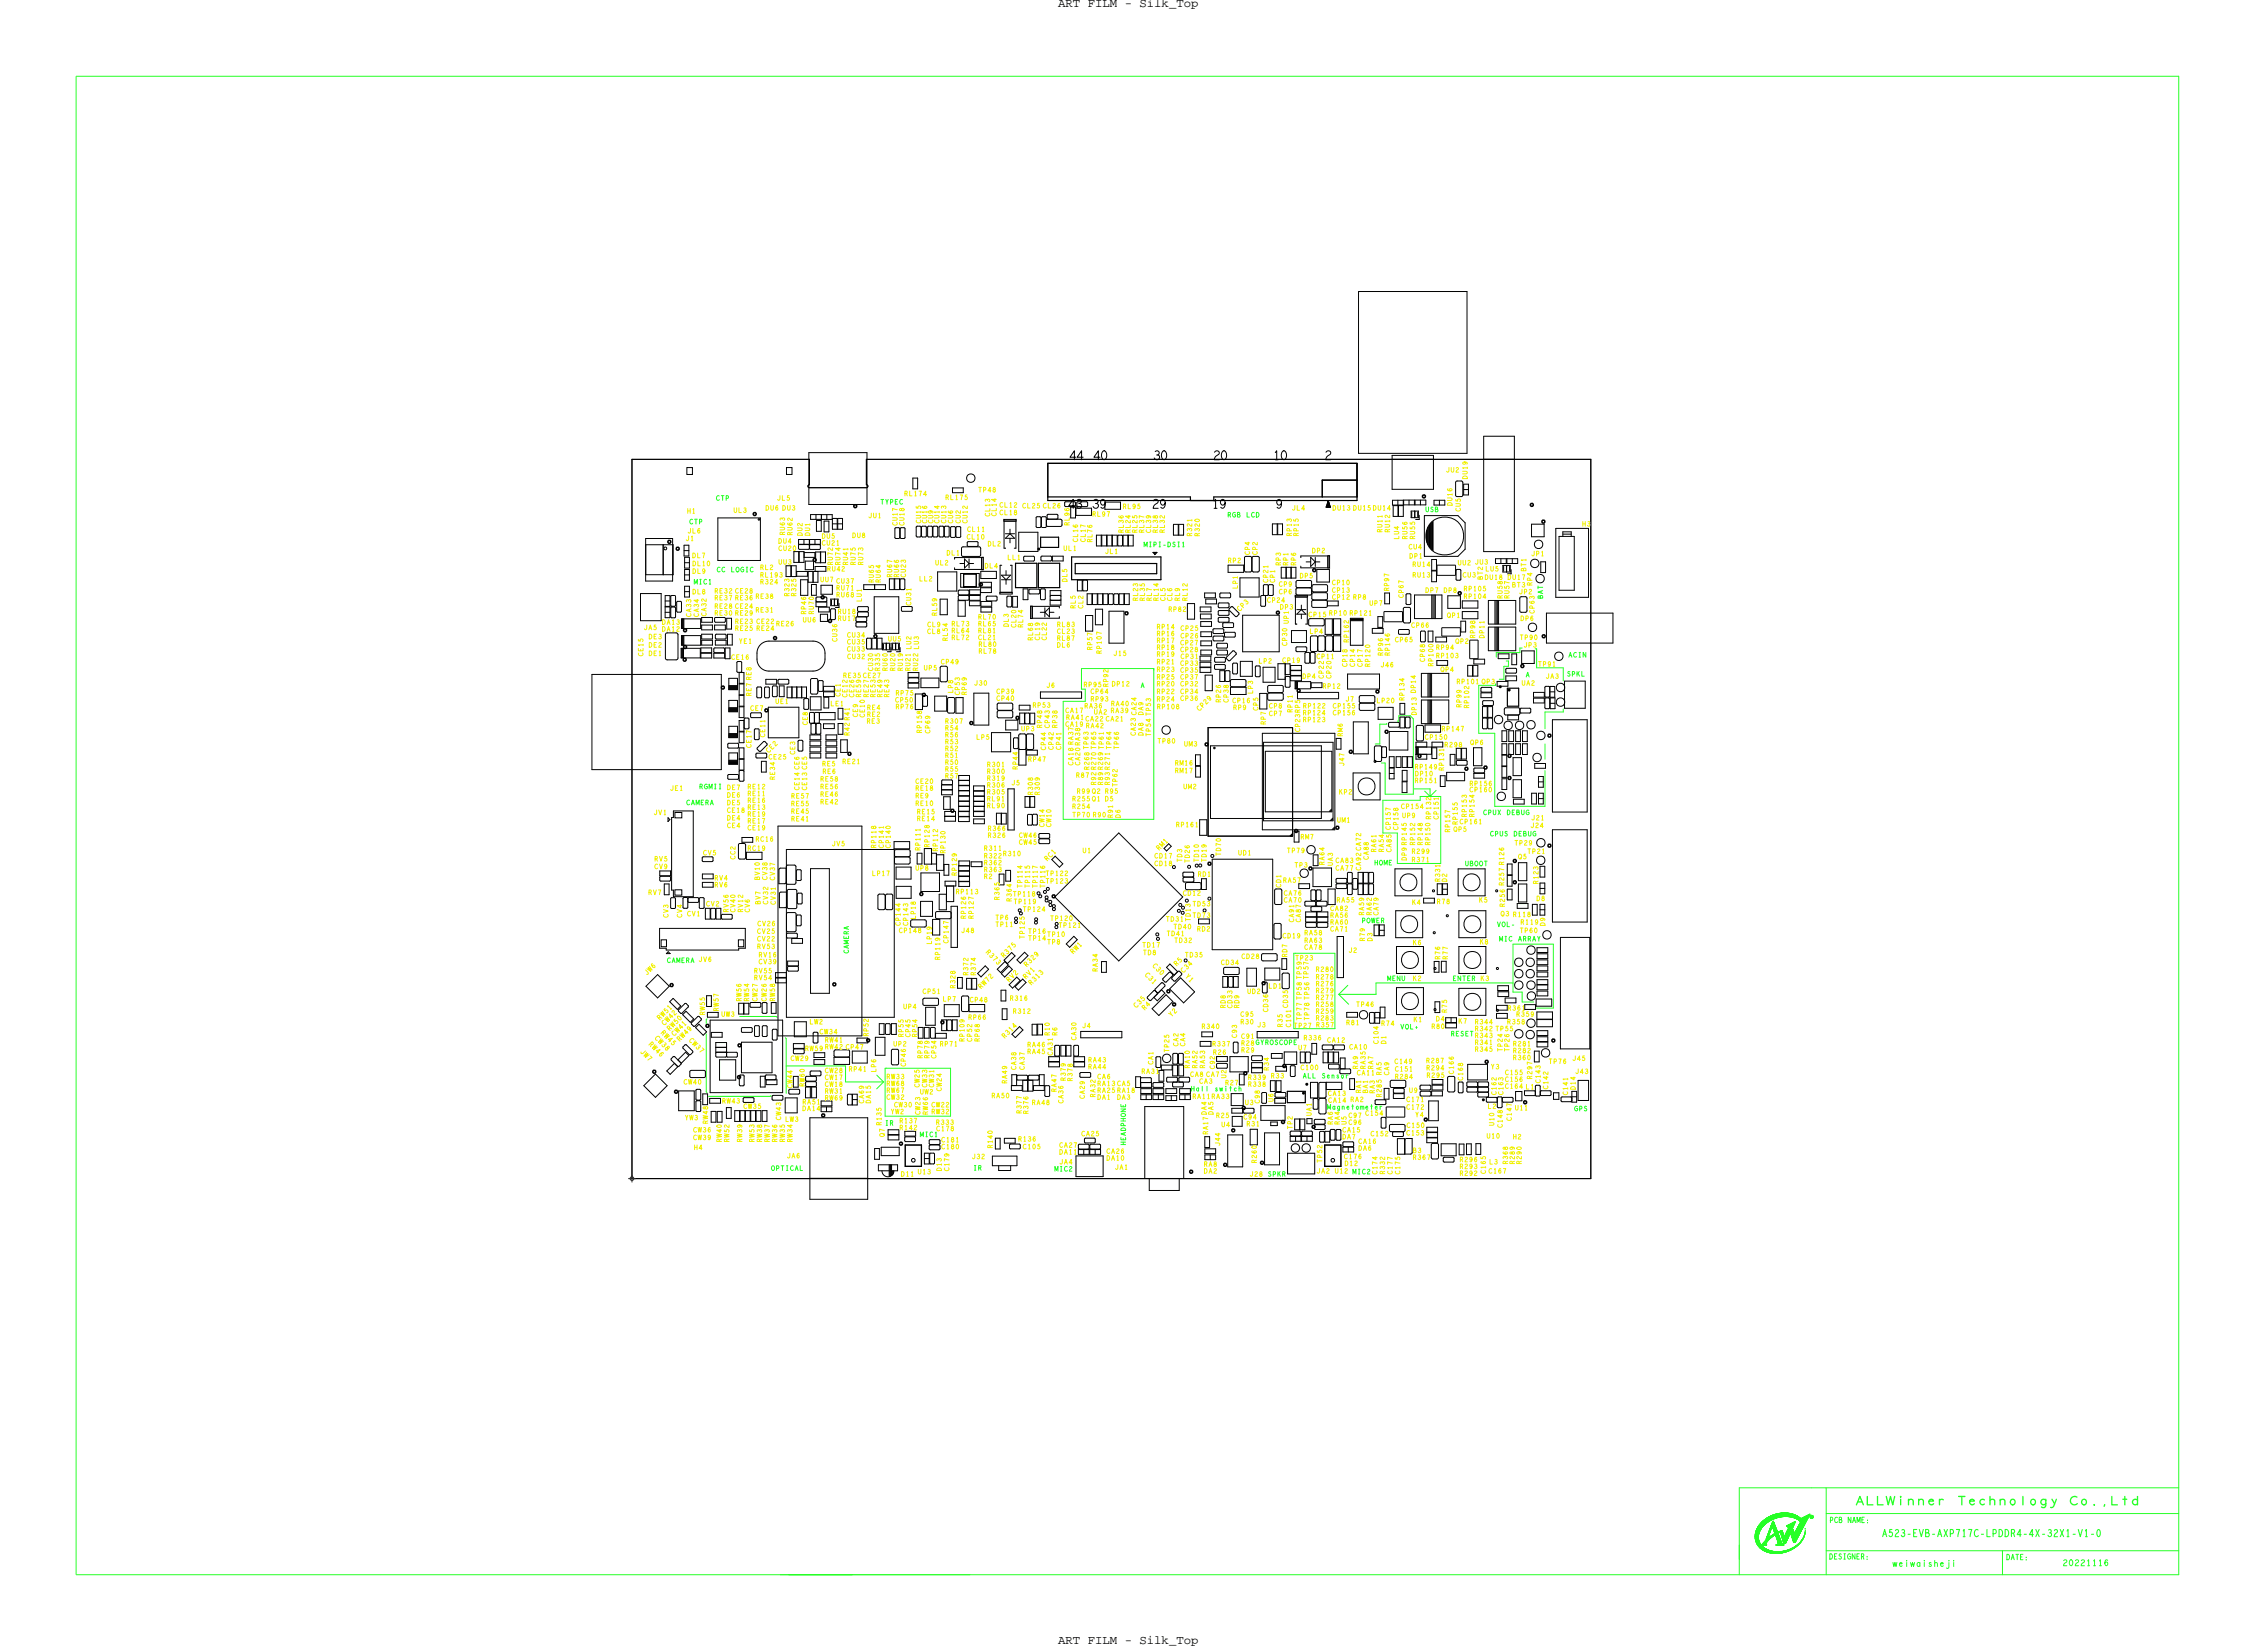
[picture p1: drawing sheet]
<svg xmlns="http://www.w3.org/2000/svg" width="376mm" height="275mm" viewBox="0 0 376 275" stroke-linecap="round" stroke-linejoin="round" font-family="sans-serif">
<defs><g id="words">
<g font-size="2.5">
<text x="178.4" y="76.7">44</text>
<text x="182.4" y="76.7">40</text>
<text x="192.4" y="76.7">30</text>
<text x="202.4" y="76.7">20</text>
<text x="212.4" y="76.7">10</text>
<text x="221" y="76.7">2</text>
<text x="178.2" y="84.8">43</text>
<text x="182.2" y="84.8">39</text>
<text x="192.2" y="84.8">29</text>
<text x="202.2" y="84.8">19</text>
<text x="212.8" y="84.8">9</text>
</g>
<g font-size="2.4" fill="#26ff26">
<text x="309.7" y="251.1">ALLWinner</text>
<text x="326.9" y="251.1">Technology</text>
<text x="345.8" y="251.1">Co.,Ltd</text>
</g>
<g font-size="2.1">
<text x="176.6" y="1.2">ART FILM - Silk_Top</text>
<text x="176.6" y="274.2">ART FILM - Silk_Top</text>
</g>
<text font-size="2" fill="#26ff26" x="314.1" y="256.4">A523-EVB-AXP717C-LPDDR4-4X-32X1-V1-0</text>
<g font-size="1.7" fill="#26ff26">
<text x="315.8" y="261.3">weiwaisheji</text>
<text x="344.2" y="261.2">20221116</text>
</g>
<g font-size="1.5" fill="#26ff26">
<text x="305.3" y="254">PCB NAME:</text>
<text x="305.3" y="260.1">DESIGNER:</text>
<text x="334.8" y="260.2">DATE:</text>
</g>
<g font-size="1.3" fill="#26ff26">
<text x="119.5" y="83.5">CTP</text>
<text x="115.1" y="87.4">CTP</text>
<text x="146.9" y="84.1">TYPEC</text>
<text x="204.8" y="86.3">RGB LCD</text>
<text x="237.9" y="85.4">USB</text>
<text x="119.6" y="95.4">CC LOGIC</text>
<text x="190.9" y="91.2">MIPI-DSI1</text>
<text x="115.8" y="97.5">MIC1</text>
<text x="257.4" y="99.9" transform="rotate(-90 257.4 99.9)">BAT</text>
<text x="254.6" y="112.9">A</text>
<text x="261.5" y="112.8">SPKL</text>
<text x="261.7" y="109.6">ACIN</text>
<text x="190.4" y="114.7">A</text>
<text x="116.7" y="131.6">RGMII DE7</text>
<text x="114.5" y="134.3">CAMERA</text>
<text x="247.5" y="135.9">CPUX DEBUG</text>
<text x="248.7" y="139.5">CPUS DEBUG</text>
<text x="229.4" y="144.3">HOME</text>
<text x="244.5" y="144.5">UBOOT</text>
<text x="227.3" y="154">POWER</text>
<text x="249.8" y="154.6">VOL-</text>
<text x="111.3" y="160.6">CAMERA JV6</text>
<text x="141.6" y="159" transform="rotate(-90 141.6 159)">CAMERA</text>
<text x="250.2" y="157">MIC ARRAY</text>
<text x="231.5" y="163.6">MENU</text>
<text x="242.4" y="163.6">ENTER K3</text>
<text x="233.7" y="171.7">VOL+</text>
<text x="242.1" y="172.9">RESETR343</text>
<text x="217.4" y="179.9">ALL Sensor</text>
<text x="198.7" y="182">Hall switch</text>
<text x="204.5" y="181">R27</text>
<text x="221.5" y="185.1">Magnetometer</text>
<text x="262.7" y="185.3">GPS</text>
<text x="147.7" y="187.7">IR</text>
<text x="153.5" y="189.7">MIC1</text>
<text x="187.8" y="191" transform="rotate(-90 187.8 191)">HEADPHONE</text>
<text x="128.7" y="195.3">OPTICAL</text>
<text x="162.4" y="195.2">IR</text>
<text x="176" y="195.4">MIC2</text>
<text x="176.8" y="194.2">JA4</text>
</g>
<g font-size="1.3" fill="#f0f000">
<text x="129.7" y="83.5">JL5</text>
<text x="150.9" y="82.7">RL174</text>
<text x="157.8" y="83.4">RL175</text>
<text x="163.2" y="82.1">TP48</text>
<text x="241.3" y="78.8">JU2</text>
<text x="244.8" y="79.9" transform="rotate(-90 244.8 79.9)">DU19</text>
<text x="114.7" y="85.6">H1</text>
<text x="114.7" y="89">JL6</text>
<text x="122.4" y="85.5">UL3</text>
<text x="127.8" y="85.1">DU6 DU3</text>
<text x="130.9" y="89.3" transform="rotate(-90 130.9 89.3)">RU63</text>
<text x="132.2" y="89.3" transform="rotate(-90 132.2 89.3)">RU62</text>
<text x="133.9" y="89.4" transform="rotate(-90 133.9 89.4)">DU2</text>
<text x="135.1" y="89.4" transform="rotate(-90 135.1 89.4)">DU1</text>
<text x="137.2" y="89.8">DU5</text>
<text x="142.2" y="89.7">DU8</text>
<text x="144.9" y="86.4">JU1</text>
<text x="149.7" y="87.7" transform="rotate(-90 149.7 87.7)">CU17</text>
<text x="150.9" y="87.7" transform="rotate(-90 150.9 87.7)">CU18</text>
<text x="153.7" y="87.3" transform="rotate(-90 153.7 87.3)">CU15</text>
<text x="154.7" y="87.3" transform="rotate(-90 154.7 87.3)">CU16</text>
<text x="155.7" y="87.3" transform="rotate(-90 155.7 87.3)">CU9</text>
<text x="156.7" y="87.3" transform="rotate(-90 156.7 87.3)">CU14</text>
<text x="157.9" y="87.3" transform="rotate(-90 157.9 87.3)">CU13</text>
<text x="159" y="87.3" transform="rotate(-90 159 87.3)">CU6</text>
<text x="160.3" y="87.3" transform="rotate(-90 160.3 87.3)">CU2</text>
<text x="161.3" y="90">CL10</text>
<text x="161.4" y="87.3" transform="rotate(-90 161.4 87.3)">CU12</text>
<text x="161.4" y="88.7">CL11</text>
<text x="165.2" y="86.1" transform="rotate(-90 165.2 86.1)">CL13</text>
<text x="166.2" y="86.1" transform="rotate(-90 166.2 86.1)">CL14</text>
<text x="166.8" y="84.6">CL12 CL25 CL26</text>
<text x="166.8" y="85.9">CL18</text>
<text x="178.4" y="87.7" transform="rotate(-90 178.4 87.7)">RL96</text>
<text x="182.3" y="86.1">RL97</text>
<text x="187.4" y="84.9">RL95</text>
<text x="187.5" y="88.9" transform="rotate(-90 187.5 88.9)">RL36</text>
<text x="188.6" y="88.9" transform="rotate(-90 188.6 88.9)">RL24</text>
<text x="189.7" y="88.9" transform="rotate(-90 189.7 88.9)">RL25</text>
<text x="190.9" y="88.9" transform="rotate(-90 190.9 88.9)">RL37</text>
<text x="192" y="88.9" transform="rotate(-90 192 88.9)">CL39</text>
<text x="193.2" y="88.9" transform="rotate(-90 193.2 88.9)">RL38</text>
<text x="194.3" y="88.9" transform="rotate(-90 194.3 88.9)">RL32</text>
<text x="198.9" y="89.5" transform="rotate(-90 198.9 89.5)">R321</text>
<text x="200.2" y="89.5" transform="rotate(-90 200.2 89.5)">R320</text>
<text x="215.5" y="89.4" transform="rotate(-90 215.5 89.4)">RP13</text>
<text x="215.6" y="85.1">JL4</text>
<text x="216.7" y="89.4" transform="rotate(-90 216.7 89.4)">RP15</text>
<text x="222.4" y="85.1">DU13 DU15 DU14</text>
<text x="230.6" y="88.8" transform="rotate(-90 230.6 88.8)">RU11</text>
<text x="231.9" y="88.8" transform="rotate(-90 231.9 88.8)">RU12</text>
<text x="233.4" y="90" transform="rotate(-90 233.4 90)">LU4</text>
<text x="234.8" y="90" transform="rotate(-90 234.8 90)">RU56</text>
<text x="236.1" y="90" transform="rotate(-90 236.1 90)">RU55</text>
<text x="242.3" y="84.4" transform="rotate(-90 242.3 84.4)">DU16</text>
<text x="243.7" y="85.3" transform="rotate(-90 243.7 85.3)">CU5</text>
<text x="264" y="87.8">H3</text>
<text x="114.4" y="90.2">J1</text>
<text x="115.5" y="93.1">DL7</text>
<text x="115.6" y="94.4">DL10</text>
<text x="115.6" y="95.7">DL9</text>
<text x="126.9" y="95">RL2</text>
<text x="129.9" y="90.6">DU4</text>
<text x="129.9" y="91.9">CU20</text>
<text x="129.9" y="94.1">UU3</text>
<text x="137.2" y="91">CU21</text>
<text x="138" y="95.3">RU42</text>
<text x="138.9" y="94.3" transform="rotate(-90 138.9 94.3)">RU72</text>
<text x="140.2" y="94.3" transform="rotate(-90 140.2 94.3)">RU74</text>
<text x="141.5" y="94.3" transform="rotate(-90 141.5 94.3)">RU41</text>
<text x="142.7" y="94.3" transform="rotate(-90 142.7 94.3)">RU75</text>
<text x="144" y="94.3" transform="rotate(-90 144 94.3)">RU73</text>
<text x="156.1" y="94.3">UL2</text>
<text x="158" y="92.6">DL1</text>
<text x="164.3" y="94.8">DL4</text>
<text x="164.8" y="91.1">DL2</text>
<text x="168.1" y="93.4">LL1</text>
<text x="177.5" y="91.9">UL1</text>
<text x="179.8" y="90.4" transform="rotate(-90 179.8 90.4)">CL16</text>
<text x="181.1" y="90.4" transform="rotate(-90 181.1 90.4)">CL17</text>
<text x="182.2" y="90.5" transform="rotate(-90 182.2 90.5)">RL76</text>
<text x="184.4" y="92.4">JL1</text>
<text x="204.9" y="93.9">RP2</text>
<text x="208.5" y="92.6" transform="rotate(-90 208.5 92.6)">CP4</text>
<text x="209.8" y="92.6" transform="rotate(-90 209.8 92.6)">CP2</text>
<text x="213.7" y="94.3" transform="rotate(-90 213.7 94.3)">RP3</text>
<text x="214.9" y="94.3" transform="rotate(-90 214.9 94.3)">RP1</text>
<text x="216.2" y="94.3" transform="rotate(-90 216.2 94.3)">RP6</text>
<text x="218.9" y="92.2">DP2</text>
<text x="235.1" y="91.6">CU4</text>
<text x="235.2" y="93.1">DP1</text>
<text x="235.7" y="94.5">RU14</text>
<text x="243.3" y="94.3">UU2 JU3</text>
<text x="247.9" y="95.3">LU5</text>
<text x="254.6" y="95.3" transform="rotate(-90 254.6 95.3)">BT1</text>
<text x="255.5" y="92.8">JP1</text>
<text x="115.6" y="99.1">DL8</text>
<text x="119.2" y="99">RE32 CE28</text>
<text x="119.2" y="100.1">RE37 RE36 RE38</text>
<text x="119.2" y="101.5">RE28 CE24</text>
<text x="126.9" y="97.5">R324</text>
<text x="126.9" y="96.3">RL193</text>
<text x="131.7" y="99.5" transform="rotate(-90 131.7 99.5)">R323</text>
<text x="132.8" y="99.5" transform="rotate(-90 132.8 99.5)">R325</text>
<text x="136.9" y="97.1">UU7 CU37</text>
<text x="139.6" y="99.6">RU68</text>
<text x="139.6" y="98.5">RU71</text>
<text x="143.8" y="100.4" transform="rotate(-90 143.8 100.4)">LU1</text>
<text x="145.8" y="97.2" transform="rotate(-90 145.8 97.2)">RU65</text>
<text x="146.9" y="97.2" transform="rotate(-90 146.9 97.2)">RU64</text>
<text x="148.8" y="96.3" transform="rotate(-90 148.8 96.3)">RU67</text>
<text x="150" y="96.3" transform="rotate(-90 150 96.3)">RU66</text>
<text x="151.1" y="96.3" transform="rotate(-90 151.1 96.3)">CU23</text>
<text x="152" y="101" transform="rotate(-90 152 101)">CU31</text>
<text x="153.4" y="96.9">LL2</text>
<text x="178" y="97.1" transform="rotate(-90 178 97.1)">DL5</text>
<text x="179.4" y="101.5" transform="rotate(-90 179.4 101.5)">RL5</text>
<text x="180.7" y="101.5" transform="rotate(-90 180.7 101.5)">CL2</text>
<text x="189.9" y="100.2" transform="rotate(-90 189.9 100.2)">RL23</text>
<text x="191" y="100.2" transform="rotate(-90 191 100.2)">RL35</text>
<text x="192.1" y="100.2" transform="rotate(-90 192.1 100.2)">RL7</text>
<text x="193.3" y="100.2" transform="rotate(-90 193.3 100.2)">RL14</text>
<text x="194.4" y="100.2" transform="rotate(-90 194.4 100.2)">CL5</text>
<text x="195.6" y="100.2" transform="rotate(-90 195.6 100.2)">CL6</text>
<text x="196.8" y="100.2" transform="rotate(-90 196.8 100.2)">RL9</text>
<text x="198.1" y="100.2" transform="rotate(-90 198.1 100.2)">RL12</text>
<text x="206.5" y="98.2" transform="rotate(-90 206.5 98.2)">LP1</text>
<text x="211.4" y="100.5">CP24</text>
<text x="211.6" y="97.2" transform="rotate(-90 211.6 97.2)">CP21</text>
<text x="212.7" y="97.2" transform="rotate(-90 212.7 97.2)">CP1</text>
<text x="213.4" y="97.8">CP9</text>
<text x="213.4" y="99.1">CP6</text>
<text x="213.6" y="101.6">DP3</text>
<text x="216.9" y="96.4">DP5</text>
<text x="222.3" y="97.6">CP10</text>
<text x="222.3" y="98.8">CP13</text>
<text x="222.3" y="100">CP12 RP8</text>
<text x="228.5" y="101">UP7</text>
<text x="231.8" y="98.6" transform="rotate(-90 231.8 98.6)">RP97</text>
<text x="234.2" y="99.7" transform="rotate(-90 234.2 99.7)">CP67</text>
<text x="235.7" y="96.3">RU13</text>
<text x="237.9" y="98.8">DP7 DP8</text>
<text x="244.1" y="96.3">CU3</text>
<text x="244.3" y="98.6">RP105</text>
<text x="244.3" y="99.9">RP104</text>
<text x="247.4" y="96.7" transform="rotate(-90 247.4 96.7)">BT2</text>
<text x="247.8" y="96.7">DU18 DU17</text>
<text x="250.7" y="99.9" transform="rotate(-90 250.7 99.9)">RU58</text>
<text x="251.8" y="99.9" transform="rotate(-90 251.8 99.9)">RU57</text>
<text x="252.3" y="98">BT3</text>
<text x="253.5" y="99.1">JP2</text>
<text x="255.6" y="97.7" transform="rotate(-90 255.6 97.7)">RP4</text>
<text x="107.4" y="105.1">JA5 DA12</text>
<text x="108.3" y="106.6">DE3</text>
<text x="108.3" y="108">DE2</text>
<text x="110.5" y="104.2">DA13</text>
<text x="115.3" y="102.9" transform="rotate(-90 115.3 102.9)">CA33</text>
<text x="116.6" y="102.9" transform="rotate(-90 116.6 102.9)">CA34</text>
<text x="117.8" y="102.8" transform="rotate(-90 117.8 102.8)">CA32</text>
<text x="119.2" y="102.7">RE30 RE29</text>
<text x="122.7" y="104.1">RE23 CE22</text>
<text x="122.7" y="105.2">RE25 RE24</text>
<text x="123.3" y="107.4">YE1</text>
<text x="126.1" y="102.1">RE31</text>
<text x="129.5" y="104.4">RE26</text>
<text x="134" y="103.8">UU6</text>
<text x="134.5" y="102.5" transform="rotate(-90 134.5 102.5)">RP46</text>
<text x="135.8" y="102.5" transform="rotate(-90 135.8 102.5)">RU70</text>
<text x="139.7" y="107" transform="rotate(-90 139.7 107)">CU36</text>
<text x="139.8" y="102.4">RU18</text>
<text x="139.8" y="103.5">RU17</text>
<text x="141.4" y="106.3">CU34</text>
<text x="141.4" y="107.5">CU35</text>
<text x="148.2" y="107">UU5</text>
<text x="154.7" y="105.7">CL8</text>
<text x="154.8" y="104.6">CL9</text>
<text x="156.3" y="102.7" transform="rotate(-90 156.3 102.7)">RL59</text>
<text x="158.1" y="106.9" transform="rotate(-90 158.1 106.9)">RL54</text>
<text x="158.8" y="104.4">RL73</text>
<text x="158.8" y="106.7">RL72</text>
<text x="158.8" y="105.6">RL64</text>
<text x="163.2" y="103.3">RL70</text>
<text x="163.2" y="106.7">CL21</text>
<text x="163.2" y="104.4">RL65</text>
<text x="163.2" y="105.6">RL81</text>
<text x="163.3" y="107.9">RL80</text>
<text x="168.3" y="104.6" transform="rotate(-90 168.3 104.6)">DL3</text>
<text x="169.5" y="104.7" transform="rotate(-90 169.5 104.7)">CL20</text>
<text x="170.7" y="104.7" transform="rotate(-90 170.7 104.7)">RL74</text>
<text x="172.3" y="106.8" transform="rotate(-90 172.3 106.8)">RL68</text>
<text x="173.5" y="106.8" transform="rotate(-90 173.5 106.8)">CL19</text>
<text x="174.6" y="106.8" transform="rotate(-90 174.6 106.8)">CL22</text>
<text x="176.4" y="105.7">CL23</text>
<text x="176.4" y="106.8">RL87</text>
<text x="176.4" y="104.6">RL83</text>
<text x="176.4" y="108">DL6</text>
<text x="193" y="104.9">RP14</text>
<text x="193" y="106.1">RP16</text>
<text x="193" y="107.2">RP17</text>
<text x="195" y="102">RP82</text>
<text x="197" y="107.6">CP27</text>
<text x="197" y="106.5">CP26</text>
<text x="197" y="105.2">CP25</text>
<text x="206.9" y="102" transform="rotate(-45 206.9 102)">CP3</text>
<text x="214.7" y="107.7" transform="rotate(-90 214.7 107.7)">CP30 UP1</text>
<text x="218.4" y="102.9">CP15 RP10 RP121</text>
<text x="218.6" y="105.7">LP4</text>
<text x="225" y="107.2" transform="rotate(-90 225 107.2)">RP162</text>
<text x="232.8" y="107.1">CP65</text>
<text x="235.5" y="104.7">CP66</text>
<text x="241.5" y="103">QP1</text>
<text x="242.9" y="107.4">QP2</text>
<text x="246.1" y="106.5" transform="rotate(-90 246.1 106.5)">RP98</text>
<text x="247.6" y="106.5" transform="rotate(-90 247.6 106.5)">DP11</text>
<text x="253.6" y="106.7">TP90</text>
<text x="253.7" y="103.5">DP6</text>
<text x="254.2" y="108">JP3</text>
<text x="256" y="102.4" transform="rotate(-90 256 102.4)">CP63</text>
<text x="107.3" y="109.5" transform="rotate(-90 107.3 109.5)">CE15</text>
<text x="108.3" y="109.4">DE1</text>
<text x="122" y="110">CE16</text>
<text x="140.7" y="113.1">RE35 CE27</text>
<text x="141.3" y="108.7">CU33</text>
<text x="141.4" y="109.9">CU32</text>
<text x="145.7" y="111.9" transform="rotate(-90 145.7 111.9)">CU30</text>
<text x="146.8" y="111.9" transform="rotate(-90 146.8 111.9)">R335</text>
<text x="148.1" y="111.9" transform="rotate(-90 148.1 111.9)">RU60</text>
<text x="149.3" y="111.9" transform="rotate(-90 149.3 111.9)">RU20</text>
<text x="150.6" y="111.9" transform="rotate(-90 150.6 111.9)">RU19</text>
<text x="151.9" y="111.9" transform="rotate(-90 151.9 111.9)">RU21 LU2</text>
<text x="153.2" y="111.9" transform="rotate(-90 153.2 111.9)">RU22 LU3</text>
<text x="154.2" y="111.8">UP5</text>
<text x="157" y="110.8">CP49</text>
<text x="163.3" y="109">RL78</text>
<text x="182.2" y="108.4" transform="rotate(-90 182.2 108.4)">RP57</text>
<text x="183.8" y="109.1" transform="rotate(-90 183.8 109.1)">RP107</text>
<text x="185.8" y="109.4">J15</text>
<text x="193" y="108.4">RP18</text>
<text x="193" y="110.8">RP21</text>
<text x="193" y="109.5">RP19</text>
<text x="193" y="113.3">RP25</text>
<text x="193" y="112.1">RP23</text>
<text x="197" y="108.8">CP28</text>
<text x="197" y="112.2">CP35</text>
<text x="197" y="111">CP33</text>
<text x="197" y="113.3">CP37</text>
<text x="197" y="109.9">CP31</text>
<text x="210" y="110.7">LP2</text>
<text x="214" y="110.5">CP19</text>
<text x="217.4" y="113.2">DP4</text>
<text x="219.7" y="109.9">CP11</text>
<text x="220.8" y="113.2" transform="rotate(-90 220.8 113.2)">CP22</text>
<text x="222.1" y="113.2" transform="rotate(-90 222.1 113.2)">CP20</text>
<text x="224.8" y="111.2" transform="rotate(-90 224.8 111.2)">CP18</text>
<text x="226.1" y="111.2" transform="rotate(-90 226.1 111.2)">CP14</text>
<text x="227.3" y="111.2" transform="rotate(-90 227.3 111.2)">CP17</text>
<text x="228.6" y="111.3" transform="rotate(-90 228.6 111.3)">RP120</text>
<text x="230.4" y="111.3">J46</text>
<text x="230.8" y="109.4" transform="rotate(-90 230.8 109.4)">RP96</text>
<text x="231.9" y="109.4" transform="rotate(-90 231.9 109.4)">RP146</text>
<text x="237.7" y="110.4" transform="rotate(-90 237.7 110.4)">CP68</text>
<text x="239.1" y="111.2" transform="rotate(-90 239.1 111.2)">RP100</text>
<text x="239.6" y="108.4">RP94</text>
<text x="239.6" y="109.8">RP103</text>
<text x="240.4" y="112.1">QP4</text>
<text x="256.7" y="111.2">TP91</text>
<text x="257.9" y="113.2">JA3</text>
<text x="125.2" y="118.5">CE7</text>
<text x="125.3" y="116.1" transform="rotate(-90 125.3 116.1)">RE7 RE8</text>
<text x="129.4" y="117.4">UE1</text>
<text x="138.6" y="117.8">LE1</text>
<text x="140.2" y="116.2" transform="rotate(-90 140.2 116.2)">CE1</text>
<text x="141.4" y="116.3" transform="rotate(-90 141.4 116.3)">CE12</text>
<text x="142.5" y="116.3" transform="rotate(-90 142.5 116.3)">CE26</text>
<text x="143.1" y="119.6" transform="rotate(-90 143.1 119.6)">CE9</text>
<text x="143.6" y="116.3" transform="rotate(-90 143.6 116.3)">RE59</text>
<text x="144.3" y="119.7" transform="rotate(-90 144.3 119.7)">CE10</text>
<text x="144.7" y="119.6">RE2</text>
<text x="144.7" y="118.4">RE4</text>
<text x="144.9" y="116.3" transform="rotate(-90 144.9 116.3)">RE27</text>
<text x="146.1" y="116.3" transform="rotate(-90 146.1 116.3)">RE53</text>
<text x="147.2" y="116.3" transform="rotate(-90 147.2 116.3)">RE49</text>
<text x="148.3" y="116.3" transform="rotate(-90 148.3 116.3)">RE43</text>
<text x="149.4" y="117.1">CP50</text>
<text x="149.5" y="116">RP75</text>
<text x="149.5" y="118.3">RP76</text>
<text x="159" y="115.6" transform="rotate(-90 159 115.6)">LP8</text>
<text x="160.1" y="115.9" transform="rotate(-90 160.1 115.9)">CP53</text>
<text x="161.3" y="115.9" transform="rotate(-90 161.3 115.9)">RP69</text>
<text x="162.6" y="114.3">J30</text>
<text x="166.3" y="116.9">CP40</text>
<text x="166.3" y="115.7">CP39</text>
<text x="172.3" y="118">RP53</text>
<text x="174.6" y="114.7">J6</text>
<text x="177.8" y="118.9">CA17</text>
<text x="180.8" y="114.6">RP95</text>
<text x="181" y="118.2">RA36</text>
<text x="182" y="115.7">CP64</text>
<text x="182" y="117">RP93</text>
<text x="182.6" y="119.2">UA2 RA39</text>
<text x="184.9" y="114.6" transform="rotate(-90 184.9 114.6)">RP92</text>
<text x="185.4" y="117.8">RA40</text>
<text x="185.5" y="114.5">DP12</text>
<text x="190.7" y="119.3" transform="rotate(-90 190.7 119.3)">DA9</text>
<text x="193" y="114.5">RP20</text>
<text x="193" y="117">RP24</text>
<text x="193" y="115.7">RP22</text>
<text x="193.1" y="118.3">RP108</text>
<text x="197" y="114.5">CP32</text>
<text x="197" y="116.9">CP36</text>
<text x="197" y="115.7">CP34</text>
<text x="200.1" y="118.7" transform="rotate(-45 200.1 118.7)">CP29</text>
<text x="203.7" y="117.2" transform="rotate(-90 203.7 117.2)">RP26</text>
<text x="205" y="117.2" transform="rotate(-90 205 117.2)">CP38</text>
<text x="205.7" y="117.3">CP16</text>
<text x="205.8" y="118.4">RP9</text>
<text x="209" y="115.7" transform="rotate(-90 209 115.7)">LP3</text>
<text x="209.9" y="118.5" transform="rotate(-90 209.9 118.5)">CP5</text>
<text x="211.8" y="118.2">CP8</text>
<text x="211.8" y="119.4">CP7</text>
<text x="215.6" y="118.9" transform="rotate(-90 215.6 118.9)">RP11</text>
<text x="217.4" y="119.3">RP124</text>
<text x="217.4" y="118.1">RP122</text>
<text x="220.7" y="114.8">RP12</text>
<text x="222.4" y="118.2">CP155</text>
<text x="222.4" y="119.3">CP156</text>
<text x="224.5" y="117">J7</text>
<text x="229.7" y="117.3">LP20</text>
<text x="234.3" y="116.9" transform="rotate(-90 234.3 116.9)">RP134</text>
<text x="236.3" y="119.3" transform="rotate(-90 236.3 119.3)">DP13 DP14</text>
<text x="243.1" y="114.1">RP101 QP3</text>
<text x="243.8" y="118" transform="rotate(-90 243.8 118)">RP99</text>
<text x="245.1" y="118.2" transform="rotate(-90 245.1 118.2)">RP102</text>
<text x="253.9" y="114.3">UA2</text>
<text x="125.3" y="124.8" transform="rotate(-90 125.3 124.8)">CE17</text>
<text x="127.6" y="123" transform="rotate(-90 127.6 123)">CE11</text>
<text x="128.3" y="125.6" transform="rotate(-45 128.3 125.6)">CE2</text>
<text x="132.6" y="125.9" transform="rotate(-90 132.6 125.9)">CE3</text>
<text x="134.7" y="120.9" transform="rotate(-90 134.7 120.9)">CE8</text>
<text x="141.7" y="122.7" transform="rotate(-90 141.7 122.7)">R42 R41</text>
<text x="144.6" y="120.7">RE3</text>
<text x="153.8" y="122.3" transform="rotate(-90 153.8 122.3)">RP158</text>
<text x="155.2" y="122.3" transform="rotate(-90 155.2 122.3)">CP69</text>
<text x="157.7" y="120.7">R307</text>
<text x="157.7" y="125.3">R52</text>
<text x="157.7" y="124.1">R53</text>
<text x="157.7" y="123">R56</text>
<text x="157.7" y="121.8">R54</text>
<text x="162.9" y="123.4">LP5</text>
<text x="170.4" y="122">UP3</text>
<text x="173.9" y="121.5" transform="rotate(-90 173.9 121.5)">RP48</text>
<text x="174.5" y="125.1" transform="rotate(-90 174.5 125.1)">CP44</text>
<text x="175.1" y="121.5" transform="rotate(-90 175.1 121.5)">CP43</text>
<text x="175.8" y="125.1" transform="rotate(-90 175.8 125.1)">CP42</text>
<text x="176.4" y="121.5" transform="rotate(-90 176.4 121.5)">RP38</text>
<text x="177" y="125.1" transform="rotate(-90 177 125.1)">CP41</text>
<text x="177.8" y="121.2">CA19 RA42</text>
<text x="177.9" y="120.1">RA41 CA22 CA21</text>
<text x="186.7" y="125" transform="rotate(-90 186.7 125)">TP66</text>
<text x="189.5" y="122.7" transform="rotate(-90 189.5 122.7)">CA23 CA24</text>
<text x="190.7" y="122.7" transform="rotate(-90 190.7 122.7)">DA8</text>
<text x="192" y="122.9" transform="rotate(-90 192 122.9)">TP54 TP53</text>
<text x="193.2" y="124">TP80</text>
<text x="197.6" y="124.5">UM3</text>
<text x="211.2" y="120.9" transform="rotate(-90 211.2 120.9)">RP7</text>
<text x="216.9" y="122.1" transform="rotate(-90 216.9 122.1)">CP23RP5</text>
<text x="217.4" y="120.4">RP123</text>
<text x="224" y="122.9" transform="rotate(-90 224 122.9)">RM6</text>
<text x="237.8" y="123.4">CP150</text>
<text x="240.6" y="122">RP147</text>
<text x="241" y="124.6">R298</text>
<text x="245.4" y="124.2">QP6</text>
<text x="111.8" y="131.9">JE1</text>
<text x="124.8" y="131.6">RE12</text>
<text x="128.3" y="126.7">CE25</text>
<text x="129.3" y="130.1" transform="rotate(-90 129.3 130.1)">RE34</text>
<text x="133.4" y="131.8" transform="rotate(-90 133.4 131.8)">CE14 CE6</text>
<text x="134.6" y="131.8" transform="rotate(-90 134.6 131.8)">CE13 CE5</text>
<text x="136.9" y="130.3">RE58</text>
<text x="136.9" y="131.6">RE56</text>
<text x="137.2" y="127.8">RE5</text>
<text x="137.3" y="129.1">RE6</text>
<text x="140.6" y="127.4">RE21</text>
<text x="152.8" y="130.7">CE20</text>
<text x="152.8" y="131.9">RE18</text>
<text x="157.7" y="127.5">R50</text>
<text x="157.7" y="128.7">R55</text>
<text x="157.7" y="126.4">R51</text>
<text x="157.7" y="129.8">R57</text>
<text x="164.7" y="127.9">R301</text>
<text x="164.7" y="129.1">R300</text>
<text x="164.7" y="130.2">R319</text>
<text x="164.7" y="131.4">R306</text>
<text x="168.8" y="131">J5</text>
<text x="169.8" y="128.4" transform="rotate(-90 169.8 128.4)">RP44</text>
<text x="171.6" y="127">RP47</text>
<text x="179.1" y="127.7" transform="rotate(-90 179.1 127.7)">CA18 RA37</text>
<text x="179.6" y="129.7">R87</text>
<text x="180.2" y="127.7" transform="rotate(-90 180.2 127.7)">CA20 RA38</text>
<text x="181.7" y="128.4" transform="rotate(-90 181.7 128.4)">R268 TP63</text>
<text x="182.9" y="131" transform="rotate(-90 182.9 131)">R92 R270 TP65</text>
<text x="184" y="131" transform="rotate(-90 184 131)">R89 R269 TP61</text>
<text x="185.2" y="131" transform="rotate(-90 185.2 131)">R93 R271 TP64</text>
<text x="186.4" y="131.2" transform="rotate(-90 186.4 131.2)">TP62</text>
<text x="196.1" y="128.9">RM17</text>
<text x="196.1" y="127.7">RM16</text>
<text x="197.5" y="131.6">UM2</text>
<text x="224.3" y="127.8" transform="rotate(-90 224.3 127.8)">J47</text>
<text x="236.1" y="128.3">RP149</text>
<text x="236.1" y="130.6">RP151</text>
<text x="236.1" y="129.5">DP10</text>
<text x="240.9" y="128.6" transform="rotate(-90 240.9 128.6)">RP131</text>
<text x="245.2" y="131.1">RP156</text>
<text x="109.1" y="135.9">JV1</text>
<text x="121.3" y="135.6">CE18</text>
<text x="121.3" y="133">DE6</text>
<text x="121.3" y="134.3">DE5</text>
<text x="121.3" y="136.8">DE4</text>
<text x="124.8" y="132.8">RE11</text>
<text x="124.8" y="136.2">RE19</text>
<text x="124.8" y="133.9">RE16</text>
<text x="124.8" y="135.1">RE13</text>
<text x="124.8" y="137.3">RE17</text>
<text x="132" y="134.5">RE55</text>
<text x="132" y="135.7">RE45</text>
<text x="132" y="133.2">RE57</text>
<text x="132" y="137">RE41</text>
<text x="136.9" y="134.2">RE42</text>
<text x="136.9" y="132.9">RE46</text>
<text x="152.8" y="133.1">RE9</text>
<text x="152.8" y="134.4">RE10</text>
<text x="153" y="135.8">RE15</text>
<text x="153" y="136.9">RE14</text>
<text x="164.7" y="132.5">R305</text>
<text x="164.7" y="134.8">RL90</text>
<text x="164.7" y="133.6">RL91</text>
<text x="172.3" y="132.6" transform="rotate(-90 172.3 132.6)">R308</text>
<text x="173.5" y="132.6" transform="rotate(-90 173.5 132.6)">R309</text>
<text x="174.2" y="138" transform="rotate(-90 174.2 138)">CW14</text>
<text x="175.4" y="138" transform="rotate(-90 175.4 138)">CW10</text>
<text x="178.9" y="133.6">R255 Q1 D5</text>
<text x="178.9" y="134.9">R254</text>
<text x="178.9" y="136.3">TP70 R90</text>
<text x="179.7" y="132.4">R99 Q2 R95</text>
<text x="185.7" y="136.4" transform="rotate(-90 185.7 136.4)">R91</text>
<text x="186.9" y="136.4" transform="rotate(-90 186.9 136.4)">D6</text>
<text x="196.2" y="138">RP161</text>
<text x="223.1" y="137.2">UM1</text>
<text x="223.4" y="132.5">KP2</text>
<text x="233.8" y="134.9">CP154</text>
<text x="234" y="136.4">UP9</text>
<text x="240" y="136.7" transform="rotate(-90 240 136.7)">CP151</text>
<text x="243.2" y="137.6" transform="rotate(-90 243.2 137.6)">RP155</text>
<text x="243.6" y="137.5">CP161</text>
<text x="244.7" y="136.3" transform="rotate(-90 244.7 136.3)">RP153</text>
<text x="245.2" y="132.1">CP160</text>
<text x="246" y="136.3" transform="rotate(-90 246 136.3)">RP154</text>
<text x="255.5" y="136.8">J21</text>
<text x="109.2" y="143.7">RV5</text>
<text x="117.3" y="142.7">CV5</text>
<text x="121.3" y="138.1">CE4</text>
<text x="122.7" y="143.4" transform="rotate(-90 122.7 143.4)">CC2</text>
<text x="124.8" y="138.5">CE19</text>
<text x="124.8" y="141.9">RC19</text>
<text x="126.1" y="140.4">RC16</text>
<text x="138.8" y="141.1">JV5</text>
<text x="146.2" y="141.5" transform="rotate(-90 146.2 141.5)">RP118</text>
<text x="147.4" y="141.5" transform="rotate(-90 147.4 141.5)">CP141</text>
<text x="148.6" y="141.5" transform="rotate(-90 148.6 141.5)">CP140</text>
<text x="153.5" y="141.9" transform="rotate(-90 153.5 141.9)">RP111</text>
<text x="155.1" y="141.4" transform="rotate(-90 155.1 141.4)">RP128</text>
<text x="156.5" y="142" transform="rotate(-90 156.5 142)">RP112</text>
<text x="157.7" y="142.4" transform="rotate(-90 157.7 142.4)">RP130</text>
<text x="164.2" y="143.2">R322</text>
<text x="164.2" y="141.9">R311</text>
<text x="164.8" y="138.6">R366</text>
<text x="164.8" y="139.7">R326</text>
<text x="167.4" y="142.8">R310</text>
<text x="170" y="139.7">CW46</text>
<text x="170" y="140.9">CW45</text>
<text x="174.7" y="143.7" transform="rotate(-45 174.7 143.7)">RC1</text>
<text x="180.7" y="142.3">U1</text>
<text x="192.7" y="143.2">CD17</text>
<text x="193.4" y="141.9" transform="rotate(-45 193.4 141.9)">RM1</text>
<text x="197.2" y="143.8" transform="rotate(-90 197.2 143.8)">TD3</text>
<text x="198.5" y="143.9" transform="rotate(-90 198.5 143.9)">TD26</text>
<text x="200" y="143.8" transform="rotate(-90 200 143.8)">TD10</text>
<text x="201.3" y="143.8" transform="rotate(-90 201.3 143.8)">TD19</text>
<text x="203.7" y="142.8" transform="rotate(-90 203.7 142.8)">TD70</text>
<text x="206.6" y="142.7">UD1</text>
<text x="214.7" y="142.3">TP79</text>
<text x="217" y="140">RM7</text>
<text x="222.9" y="143.9">CA83</text>
<text x="228.3" y="143.4" transform="rotate(-90 228.3 143.4)">CA88</text>
<text x="229.6" y="142.2" transform="rotate(-90 229.6 142.2)">RA61</text>
<text x="230.9" y="142.2" transform="rotate(-90 230.9 142.2)">RA54</text>
<text x="232" y="138.4" transform="rotate(-90 232 138.4)">CP157</text>
<text x="232.1" y="142.2" transform="rotate(-90 232.1 142.2)">CA85</text>
<text x="233.3" y="138.5" transform="rotate(-90 233.3 138.5)">CP158</text>
<text x="234.7" y="143.6" transform="rotate(-90 234.7 143.6)">DP9 RP145</text>
<text x="235.6" y="142.4">R299</text>
<text x="235.6" y="143.8">R371</text>
<text x="236.1" y="141" transform="rotate(-90 236.1 141)">RP152</text>
<text x="237.4" y="141" transform="rotate(-90 237.4 141)">RP148</text>
<text x="238.6" y="141" transform="rotate(-90 238.6 141)">RP150 RP132</text>
<text x="241.9" y="138.9" transform="rotate(-90 241.9 138.9)">RP157</text>
<text x="242.6" y="138.7">QP5</text>
<text x="252.7" y="141">TP29</text>
<text x="253.4" y="143.3">Q5</text>
<text x="254.9" y="142.4">TP21</text>
<text x="255.4" y="138.1">J24</text>
<text x="108.2" y="149.3">RV7</text>
<text x="109.2" y="144.9">CV9</text>
<text x="119.2" y="146.9">RV4</text>
<text x="119.2" y="148">RV6</text>
<text x="126.7" y="146.8" transform="rotate(-90 126.7 146.8)">BV10</text>
<text x="128" y="146.8" transform="rotate(-90 128 146.8)">CV38</text>
<text x="129.3" y="146.9" transform="rotate(-90 129.3 146.9)">CV37</text>
<text x="145.5" y="146.1">LP17</text>
<text x="152.8" y="145.2">UP8</text>
<text x="159.5" y="149.1">RP113</text>
<text x="159.6" y="146.1" transform="rotate(-90 159.6 146.1)">RP129</text>
<text x="164.2" y="145.5">R363</text>
<text x="164.2" y="144.3">R362</text>
<text x="164.2" y="146.6">R2</text>
<text x="169" y="149.5">TP118</text>
<text x="170.6" y="148.1" transform="rotate(-90 170.6 148.1)">TP114</text>
<text x="171.8" y="148.1" transform="rotate(-90 171.8 148.1)">TP115</text>
<text x="173.1" y="148.1" transform="rotate(-90 173.1 148.1)">TP117</text>
<text x="174.4" y="148.1" transform="rotate(-90 174.4 148.1)">TP116</text>
<text x="174.5" y="147.4">TP123</text>
<text x="174.5" y="146.1">TP122</text>
<text x="192.7" y="144.4">CD18</text>
<text x="197.4" y="149.4">CD12</text>
<text x="199.9" y="146.2">RD1</text>
<text x="213.7" y="148.1" transform="rotate(-90 213.7 148.1)">CD1</text>
<text x="214.1" y="147.2">RA57</text>
<text x="214.2" y="149.4">CA76</text>
<text x="216" y="144.7">TP3</text>
<text x="221" y="144.3" transform="rotate(-90 221 144.3)">RA64</text>
<text x="222.4" y="144.4" transform="rotate(-90 222.4 144.4)">UA3</text>
<text x="222.9" y="145.2">CA77</text>
<text x="227.1" y="145.2" transform="rotate(-90 227.1 145.2)">CA92 CA72</text>
<text x="240.3" y="147.1" transform="rotate(-90 240.3 147.1)">R331</text>
<text x="241.4" y="147.1" transform="rotate(-90 241.4 147.1)">D2</text>
<text x="256.7" y="147.5" transform="rotate(-90 256.7 147.5)">R123</text>
<text x="111.5" y="153.1" transform="rotate(-90 111.5 153.1)">CV3</text>
<text x="113.8" y="153.1" transform="rotate(-90 113.8 153.1)">CV4</text>
<text x="114.7" y="152.8">CV1</text>
<text x="117.8" y="151.2">CV2</text>
<text x="121.5" y="152.2" transform="rotate(-90 121.5 152.2)">RV56</text>
<text x="122.7" y="152.2" transform="rotate(-90 122.7 152.2)">CV40</text>
<text x="123.9" y="152.2" transform="rotate(-90 123.9 152.2)">RV12</text>
<text x="125.1" y="152.2" transform="rotate(-90 125.1 152.2)">CV6</text>
<text x="126.4" y="155.7">CV25</text>
<text x="126.4" y="154.5">CV26</text>
<text x="126.9" y="150.9" transform="rotate(-90 126.9 150.9)">BV7</text>
<text x="128.1" y="150.9" transform="rotate(-90 128.1 150.9)">CV32</text>
<text x="129.4" y="150.9" transform="rotate(-90 129.4 150.9)">CV31</text>
<text x="150" y="155.6">CP148</text>
<text x="150.2" y="154.4" transform="rotate(-90 150.2 154.4)">CP144</text>
<text x="151.5" y="154.4" transform="rotate(-90 151.5 154.4)">CP143</text>
<text x="152.8" y="153.3" transform="rotate(-90 152.8 153.3)">LP18</text>
<text x="160.4" y="155.6">J48</text>
<text x="161.2" y="153.3" transform="rotate(-90 161.2 153.3)">RP126</text>
<text x="162.4" y="153.3" transform="rotate(-90 162.4 153.3)">RP127</text>
<text x="166.1" y="153.5">TP6</text>
<text x="166.1" y="154.6">TP11</text>
<text x="166.7" y="150.2" transform="rotate(-90 166.7 150.2)">R365</text>
<text x="168.8" y="150.4" transform="rotate(-90 168.8 150.4)">R364</text>
<text x="169.2" y="150.8">TP119</text>
<text x="170.7" y="152.1">TP124</text>
<text x="171.6" y="155.7">TP16</text>
<text x="175.3" y="153.6">TP120</text>
<text x="176.6" y="154.7">TP121</text>
<text x="194.6" y="153.7">TD31</text>
<text x="195.8" y="155">TD40</text>
<text x="198.6" y="153.7" transform="rotate(-90 198.6 153.7)">TD13</text>
<text x="199" y="153.1">TD73</text>
<text x="199" y="151.2">TD53</text>
<text x="199.8" y="155.4">RD2</text>
<text x="214.2" y="150.5">CA70</text>
<text x="215.9" y="153.8" transform="rotate(-90 215.9 153.8)">CA91</text>
<text x="217" y="153.8" transform="rotate(-90 217 153.8)">CA87</text>
<text x="217.7" y="156">RA58</text>
<text x="222" y="151.9">CA82</text>
<text x="222" y="154.2">RA60</text>
<text x="222" y="153.1">RA56</text>
<text x="222" y="155.4">CA71</text>
<text x="223.1" y="150.5">RA55</text>
<text x="227.6" y="152.7" transform="rotate(-90 227.6 152.7)">RA59</text>
<text x="228.8" y="152.7" transform="rotate(-90 228.8 152.7)">RA62</text>
<text x="230" y="152.7" transform="rotate(-90 230 152.7)">CA79</text>
<text x="235.7" y="150.9">K4</text>
<text x="239.8" y="150.8">R78</text>
<text x="246.8" y="150.5">K5</text>
<text x="250.4" y="152.8">Q3 R118</text>
<text x="251.1" y="151.3" transform="rotate(-90 251.1 151.3)">R256 R257 R126</text>
<text x="253.6" y="155.6">TP60</text>
<text x="253.7" y="154.2">R119</text>
<text x="256.4" y="150.3">D8</text>
<text x="257.8" y="154.5" transform="rotate(-90 257.8 154.5)">D9</text>
<text x="126.4" y="157">CV22</text>
<text x="126.4" y="158.3">RV53</text>
<text x="126.6" y="160.8">CV39</text>
<text x="126.6" y="159.7">RV16</text>
<text x="155.4" y="157.5" transform="rotate(-90 155.4 157.5)">LP19</text>
<text x="156.8" y="160.2" transform="rotate(-90 156.8 160.2)">RP119</text>
<text x="158.2" y="157.4" transform="rotate(-90 158.2 157.4)">CP147</text>
<text x="164.5" y="158.9" transform="rotate(45 164.5 158.9)">R373</text>
<text x="167.5" y="159.8" transform="rotate(-45 167.5 159.8)">R375</text>
<text x="170.9" y="156.6" transform="rotate(-90 170.9 156.6)">TP125</text>
<text x="171.3" y="161.3" transform="rotate(-45 171.3 161.3)">R329</text>
<text x="171.6" y="156.9">TP14</text>
<text x="174.7" y="157.5">TP8</text>
<text x="174.7" y="156.3">TP10</text>
<text x="179.1" y="159.2" transform="rotate(-45 179.1 159.2)">RW1</text>
<text x="190.6" y="158">TD17</text>
<text x="190.7" y="159.3">TD8</text>
<text x="192.3" y="161.2" transform="rotate(45 192.3 161.2)">C30</text>
<text x="194.7" y="156.1">TD41</text>
<text x="196" y="157.3">TD32</text>
<text x="196.3" y="161.2" transform="rotate(-45 196.3 161.2)">R5</text>
<text x="197.7" y="159.7">TD35</text>
<text x="203.7" y="161">CD34</text>
<text x="207.2" y="159.9">CD28</text>
<text x="214" y="156.5">CD19</text>
<text x="214.7" y="159.7" transform="rotate(-90 214.7 159.7)">RD7</text>
<text x="216.1" y="160.2">TP23</text>
<text x="217.7" y="158.4">CA78</text>
<text x="217.7" y="157.3">RA63</text>
<text x="225" y="158.9">J2</text>
<text x="227.7" y="157" transform="rotate(-90 227.7 157)">R79</text>
<text x="229" y="157" transform="rotate(-90 229 157)">D3</text>
<text x="235.8" y="157.6">K6</text>
<text x="240.3" y="160.1" transform="rotate(-90 240.3 160.1)">R76</text>
<text x="241.5" y="160.1" transform="rotate(-90 241.5 160.1)">R77</text>
<text x="247" y="157.5">K8</text>
<text x="107.9" y="162.7" transform="rotate(-45 107.9 162.7)">JW6</text>
<text x="123.7" y="167" transform="rotate(-90 123.7 167)">RW56</text>
<text x="125" y="167" transform="rotate(-90 125 167)">RW54</text>
<text x="125.8" y="163.5">RV54</text>
<text x="125.8" y="162.3">RV55</text>
<text x="126.4" y="167" transform="rotate(-90 126.4 167)">CW27</text>
<text x="127.9" y="167" transform="rotate(-90 127.9 167)">CW26</text>
<text x="129.3" y="167" transform="rotate(-90 129.3 167)">RW58</text>
<text x="154" y="165.8">CP51</text>
<text x="157.3" y="167">LP7</text>
<text x="159.4" y="164.9" transform="rotate(-90 159.4 164.9)">R328</text>
<text x="161.5" y="162.7" transform="rotate(-90 161.5 162.7)">R372</text>
<text x="161.8" y="167.2">CP48</text>
<text x="162.8" y="162.7" transform="rotate(-90 162.8 162.7)">R374</text>
<text x="163.7" y="165" transform="rotate(-45 163.7 165)">RW72</text>
<text x="168.4" y="163.9" transform="rotate(-45 168.4 163.9)">RV2</text>
<text x="168.5" y="166.9">R316</text>
<text x="171.2" y="163.4" transform="rotate(-45 171.2 163.4)">RV1</text>
<text x="172.1" y="164.4" transform="rotate(-45 172.1 164.4)">R313</text>
<text x="183.1" y="162.1" transform="rotate(-90 183.1 162.1)">RA34</text>
<text x="191" y="162.7" transform="rotate(45 191 162.7)">C31</text>
<text x="197.5" y="162.3" transform="rotate(-45 197.5 162.3)">C34</text>
<text x="197.7" y="163" transform="rotate(45 197.7 163)">Y1</text>
<text x="208.1" y="165.8">UD2</text>
<text x="211.7" y="164.9">LD1</text>
<text x="219.6" y="162.1">R280</text>
<text x="219.6" y="165.6">R279</text>
<text x="219.6" y="163.4">R278</text>
<text x="219.6" y="164.5">R276</text>
<text x="219.6" y="167.9">R258</text>
<text x="219.6" y="166.8">R277</text>
<text x="226.3" y="167.9">TP46</text>
<text x="235.8" y="163.6">K2</text>
<text x="109.2" y="173.3" transform="rotate(45 109.2 173.3)">CW38</text>
<text x="110.2" y="172.4" transform="rotate(45 110.2 172.4)">RW45</text>
<text x="110.9" y="171.1" transform="rotate(-45 110.9 171.1)">CW42</text>
<text x="111.8" y="172" transform="rotate(-45 111.8 172)">RW50</text>
<text x="113.4" y="173.8" transform="rotate(-45 113.4 173.8)">RW49</text>
<text x="114.9" y="173.7" transform="rotate(45 114.9 173.7)">CW37</text>
<text x="117.6" y="169.3" transform="rotate(-90 117.6 169.3)">RW55</text>
<text x="119.9" y="168.7" transform="rotate(-90 119.9 168.7)">RW57</text>
<text x="120.4" y="169.6">UW3</text>
<text x="135.1" y="170.9">LW2</text>
<text x="136.8" y="172.5">CW34</text>
<text x="137.7" y="173.9">RW41</text>
<text x="144.9" y="172.9" transform="rotate(-90 144.9 172.9)">RP52</text>
<text x="150.7" y="173" transform="rotate(-90 150.7 173)">RP55</text>
<text x="150.7" y="168.3">UP4</text>
<text x="151.9" y="173" transform="rotate(-90 151.9 173)">CP45</text>
<text x="153" y="173" transform="rotate(-90 153 173)">RP54</text>
<text x="160.9" y="173.8" transform="rotate(-90 160.9 173.8)">RP109</text>
<text x="161.6" y="170.1">RP66</text>
<text x="162.2" y="173.8" transform="rotate(-90 162.2 173.8)">CP52</text>
<text x="163.4" y="173.8" transform="rotate(-90 163.4 173.8)">RP68</text>
<text x="167.6" y="173.3" transform="rotate(-45 167.6 173.3)">R314</text>
<text x="169" y="169.1">R312</text>
<text x="175.1" y="172.8" transform="rotate(-90 175.1 172.8)">R10</text>
<text x="176.4" y="172.8" transform="rotate(-90 176.4 172.8)">R6</text>
<text x="179.6" y="173.5" transform="rotate(-90 179.6 173.5)">CA30</text>
<text x="180.6" y="171.5">J4</text>
<text x="189.6" y="168.2" transform="rotate(-45 189.6 168.2)">C35</text>
<text x="191" y="168.6" transform="rotate(-45 191 168.6)">R4</text>
<text x="195.5" y="169.7" transform="rotate(-45 195.5 169.7)">Y2</text>
<text x="200.5" y="171.6">R340</text>
<text x="204.5" y="168.2" transform="rotate(-90 204.5 168.2)">RD8</text>
<text x="205.6" y="168.2" transform="rotate(-90 205.6 168.2)">CD33</text>
<text x="206.4" y="173.1" transform="rotate(-90 206.4 173.1)">C93</text>
<text x="206.7" y="168.2" transform="rotate(-90 206.7 168.2)">RD9</text>
<text x="207" y="169.6">C95</text>
<text x="207" y="170.9">R30</text>
<text x="207.1" y="173.3">C91</text>
<text x="209.8" y="171.4">J3</text>
<text x="211.6" y="168.8" transform="rotate(-90 211.6 168.8)">CD36</text>
<text x="214" y="171.4" transform="rotate(-90 214 171.4)">R35</text>
<text x="214.9" y="168.1" transform="rotate(-90 214.9 168.1)">CD35</text>
<text x="215.4" y="171.4" transform="rotate(-90 215.4 171.4)">C101</text>
<text x="215.9" y="171.5">TP27 R357</text>
<text x="217.2" y="170.2" transform="rotate(-90 217.2 170.2)">TP77 TP58 TP59</text>
<text x="217.5" y="173.5">R336</text>
<text x="218.4" y="170.2" transform="rotate(-90 218.4 170.2)">TP78 TP56 TP57</text>
<text x="219.6" y="169.1">R259</text>
<text x="219.6" y="170.2">R283</text>
<text x="221.5" y="173.9">CA12</text>
<text x="224.7" y="171">R81</text>
<text x="230.5" y="171.1">R74</text>
<text x="235.9" y="170.5">K1</text>
<text x="238.9" y="171.6">R80</text>
<text x="239.6" y="170.3">D4</text>
<text x="241.4" y="169" transform="rotate(-90 241.4 169)">R75</text>
<text x="243.4" y="170.7">K7</text>
<text x="246.1" y="170.9">R344</text>
<text x="246.1" y="172">R342 TP55</text>
<text x="251.5" y="170.9">R358</text>
<text x="251.6" y="168.6">R361</text>
<text x="253" y="169.6">R359</text>
<text x="106.8" y="175.6" transform="rotate(45 106.8 175.6)">JW7</text>
<text x="108.2" y="174.3" transform="rotate(45 108.2 174.3)">RW46</text>
<text x="131.9" y="177">CW29</text>
<text x="134.4" y="175.3">RW59 RW42 CP47</text>
<text x="137.7" y="179">CW28</text>
<text x="141.6" y="178.7">RP41</text>
<text x="146.2" y="178.9" transform="rotate(-90 146.2 178.9)">LP6</text>
<text x="149.1" y="174.5">UP2</text>
<text x="151.1" y="177.9" transform="rotate(-90 151.1 177.9)">CP46</text>
<text x="153.9" y="176.6" transform="rotate(-90 153.9 176.6)">RP78</text>
<text x="155.1" y="176.6" transform="rotate(-90 155.1 176.6)">RP79</text>
<text x="156.2" y="176.6" transform="rotate(-90 156.2 176.6)">CP54</text>
<text x="156.8" y="174.5">RP71</text>
<text x="169.5" y="178.5" transform="rotate(-90 169.5 178.5)">CA38</text>
<text x="170.9" y="178.5" transform="rotate(-90 170.9 178.5)">CA37</text>
<text x="171.4" y="174.7">RA46</text>
<text x="171.4" y="175.8">RA45</text>
<text x="175.6" y="176.1" transform="rotate(-90 175.6 176.1)">CA31</text>
<text x="181.6" y="177.2">RA43</text>
<text x="181.6" y="178.3">RA44</text>
<text x="190.5" y="179.1">RA31</text>
<text x="192.4" y="177.6" transform="rotate(-90 192.4 177.6)">CA1</text>
<text x="195.1" y="175.6" transform="rotate(-90 195.1 175.6)">TP25</text>
<text x="196.6" y="174.5" transform="rotate(-90 196.6 174.5)">CA2</text>
<text x="197.7" y="174.5" transform="rotate(-90 197.7 174.5)">CA4</text>
<text x="198.5" y="178.2" transform="rotate(-90 198.5 178.2)">RA10</text>
<text x="198.6" y="179.6">CA8 CA7</text>
<text x="199.8" y="178.2" transform="rotate(-90 199.8 178.2)">RA52</text>
<text x="201" y="178.2" transform="rotate(-90 201 178.2)">RA53</text>
<text x="202.3" y="174.5">R337</text>
<text x="202.4" y="175.9">R26</text>
<text x="202.7" y="178.3" transform="rotate(-90 202.7 178.3)">C92</text>
<text x="204.6" y="179.9" transform="rotate(-90 204.6 179.9)">U2</text>
<text x="207.1" y="175.6">R29</text>
<text x="207.1" y="174.4">R28GYROSCOPE</text>
<text x="211.7" y="178.6" transform="rotate(-90 211.7 178.6)">R34</text>
<text x="216.7" y="175.2">U7</text>
<text x="217" y="178.5">C100</text>
<text x="225.2" y="175">CA10</text>
<text x="226.4" y="179.4">CA11</text>
<text x="226.6" y="178.3" transform="rotate(-90 226.6 178.3)">RA9</text>
<text x="227.8" y="178.3" transform="rotate(-90 227.8 178.3)">RA35</text>
<text x="229.1" y="178.3" transform="rotate(-90 229.1 178.3)">RA7</text>
<text x="230" y="174.2" transform="rotate(-90 230 174.2)">C104</text>
<text x="231.3" y="174.2" transform="rotate(-90 231.3 174.2)">D1</text>
<text x="231.8" y="179.4" transform="rotate(-90 231.8 179.4)">CA9</text>
<text x="232.7" y="177.5">C149</text>
<text x="232.8" y="178.7">C151</text>
<text x="238" y="177.3">R287</text>
<text x="238" y="178.5">R294</text>
<text x="238.1" y="179.8">R295</text>
<text x="242.6" y="179.2" transform="rotate(-90 242.6 179.2)">C166</text>
<text x="246.1" y="175.4">R345</text>
<text x="246.1" y="174.3">R341</text>
<text x="248.8" y="178.3">Y3</text>
<text x="250.7" y="175.4" transform="rotate(-90 250.7 175.4)">TP24</text>
<text x="251.2" y="179.3">C155</text>
<text x="251.8" y="175.4" transform="rotate(-90 251.8 175.4)">TP26</text>
<text x="252.5" y="176.8">R360</text>
<text x="252.5" y="175.7">R282</text>
<text x="252.5" y="174.5">R281</text>
<text x="258.4" y="177.5">TP76</text>
<text x="262.4" y="177">J45</text>
<text x="262.9" y="179.1">J43</text>
<text x="114.1" y="180.9">CW40</text>
<text x="120.5" y="184.1">RW43</text>
<text x="124.1" y="185">CW35</text>
<text x="132.2" y="181.5" transform="rotate(-90 132.2 181.5)">CW44</text>
<text x="133.9" y="185.3">DA14</text>
<text x="133.9" y="184.2">RA51</text>
<text x="134.2" y="181.3" transform="rotate(-90 134.2 181.3)">RW60</text>
<text x="137.7" y="180.1">CW17</text>
<text x="137.7" y="181.3">CW18</text>
<text x="137.7" y="183.6">RW69</text>
<text x="137.7" y="182.4">RW31</text>
<text x="144.1" y="184.1" transform="rotate(-90 144.1 184.1)">CA69</text>
<text x="145.3" y="184.1" transform="rotate(-90 145.3 184.1)">DA15</text>
<text x="147.9" y="180">RW33</text>
<text x="147.9" y="183.4">CW32</text>
<text x="147.9" y="182.3">RW67</text>
<text x="147.9" y="181.1">RW68</text>
<text x="148.6" y="185.8">YW2</text>
<text x="149.2" y="184.7">CW30</text>
<text x="153.4" y="181.4" transform="rotate(-90 153.4 181.4)">CW25</text>
<text x="153.5" y="186" transform="rotate(-90 153.5 186)">CW23</text>
<text x="153.5" y="182.5">UW2</text>
<text x="154.7" y="181.4" transform="rotate(-90 154.7 181.4)">CW33</text>
<text x="154.8" y="186" transform="rotate(-90 154.8 186)">RW66</text>
<text x="155.4" y="184.7">CW22</text>
<text x="155.4" y="185.8">RW32</text>
<text x="155.8" y="181.4" transform="rotate(-90 155.8 181.4)">CW31</text>
<text x="157.1" y="182" transform="rotate(-90 157.1 182)">CW24</text>
<text x="165.5" y="183.2">RA50</text>
<text x="168" y="180.8" transform="rotate(-90 168 180.8)">RA49</text>
<text x="170.4" y="185.8" transform="rotate(-90 170.4 185.8)">R377</text>
<text x="171.6" y="185.8" transform="rotate(-90 171.6 185.8)">R376</text>
<text x="172.2" y="184.3">RA48</text>
<text x="176.3" y="182.2" transform="rotate(-90 176.3 182.2)">RA47</text>
<text x="177.4" y="184.1" transform="rotate(-90 177.4 184.1)">CA36</text>
<text x="177.8" y="180.3" transform="rotate(-90 177.8 180.3)">R379</text>
<text x="178.9" y="180.4" transform="rotate(-90 178.9 180.4)">R378</text>
<text x="181" y="183.3" transform="rotate(-90 181 183.3)">CA29</text>
<text x="182.7" y="183" transform="rotate(-90 182.7 183)">RA32</text>
<text x="183.1" y="180">CA6</text>
<text x="183.1" y="183.4">DA1</text>
<text x="183.1" y="182.3">RA25 RA18</text>
<text x="183.1" y="181.1">RA13 CA5</text>
<text x="186.4" y="183.4">DA3</text>
<text x="199" y="183.3">RA11RA33</text>
<text x="200.1" y="180.8">CA3</text>
<text x="202.4" y="186" transform="rotate(-90 202.4 186)">DA5</text>
<text x="207.8" y="184.3">U3</text>
<text x="208.3" y="180.1">R339 R33</text>
<text x="208.3" y="181.3">R338</text>
<text x="210.2" y="184.1" transform="rotate(-90 210.2 184.1)">C98</text>
<text x="212.5" y="183.8" transform="rotate(-90 212.5 183.8)">U6</text>
<text x="221.6" y="182.8">CA13</text>
<text x="221.7" y="183.9">CA14 RA2</text>
<text x="227.1" y="182.4" transform="rotate(-90 227.1 182.4)">RA1</text>
<text x="228.2" y="182.4" transform="rotate(-90 228.2 182.4)">BA1</text>
<text x="229.4" y="182.4" transform="rotate(-90 229.4 182.4)">RA3</text>
<text x="230.5" y="183" transform="rotate(-90 230.5 183)">R285 RA5</text>
<text x="232.8" y="180">R284</text>
<text x="234.7" y="183.8">C171</text>
<text x="234.7" y="185.1">C172</text>
<text x="235.1" y="182.3">U9</text>
<text x="244.1" y="180.3" transform="rotate(-90 244.1 180.3)">C168</text>
<text x="248.3" y="185">L2</text>
<text x="249.7" y="182.7" transform="rotate(-90 249.7 182.7)">C162</text>
<text x="250.8" y="182.7" transform="rotate(-90 250.8 182.7)">C163</text>
<text x="251.2" y="181.6">C164 L1</text>
<text x="251.2" y="180.5">C156</text>
<text x="252.8" y="185.2">U11</text>
<text x="255.6" y="180" transform="rotate(-90 255.6 180)">R297</text>
<text x="257" y="180.7" transform="rotate(-90 257 180.7)">C143</text>
<text x="258.3" y="181.7" transform="rotate(-90 258.3 181.7)">C142</text>
<text x="261.6" y="182.7" transform="rotate(-90 261.6 182.7)">C141</text>
<text x="262.9" y="181.8" transform="rotate(-90 262.9 181.8)">D14</text>
<text x="114.3" y="186.9">YW3</text>
<text x="115.7" y="190.2">CW39</text>
<text x="115.7" y="188.9">CW36</text>
<text x="115.8" y="191.8">H4</text>
<text x="118.1" y="187.5" transform="rotate(-90 118.1 187.5)">RW48</text>
<text x="120.4" y="190.5" transform="rotate(-90 120.4 190.5)">RW40</text>
<text x="121.7" y="190.5" transform="rotate(-90 121.7 190.5)">RW52</text>
<text x="123.8" y="190.5" transform="rotate(-90 123.8 190.5)">RW39</text>
<text x="125.8" y="190.5" transform="rotate(-90 125.8 190.5)">RW53</text>
<text x="127.1" y="190.5" transform="rotate(-90 127.1 190.5)">RW38</text>
<text x="128.4" y="190.5" transform="rotate(-90 128.4 190.5)">RW37</text>
<text x="129.7" y="190.5" transform="rotate(-90 129.7 190.5)">RW36</text>
<text x="130.3" y="186.9" transform="rotate(-90 130.3 186.9)">CW43</text>
<text x="130.9" y="190.5" transform="rotate(-90 130.9 190.5)">RW35</text>
<text x="131.1" y="187.1">LW3</text>
<text x="132.2" y="190.5" transform="rotate(-90 132.2 190.5)">RW34</text>
<text x="147.1" y="187.7" transform="rotate(-90 147.1 187.7)">R135</text>
<text x="147.6" y="189.7" transform="rotate(-90 147.6 189.7)">Q7</text>
<text x="150.1" y="187.4">R137</text>
<text x="150.1" y="188.5">R142</text>
<text x="156.2" y="187.6">R333</text>
<text x="156.2" y="188.7">C178</text>
<text x="157.1" y="190.5">C181</text>
<text x="157.1" y="191.7">C180</text>
<text x="165.6" y="191.6" transform="rotate(-90 165.6 191.6)">R140</text>
<text x="169.9" y="190.4">R136</text>
<text x="170.7" y="191.7">C105</text>
<text x="176.8" y="191.4">CA27</text>
<text x="180.5" y="189.5">CA25</text>
<text x="201.5" y="189.3" transform="rotate(-90 201.5 189.3)">RA17 DA4</text>
<text x="202.9" y="186.5">R25</text>
<text x="203.6" y="191.2" transform="rotate(-90 203.6 191.2)">J44</text>
<text x="203.8" y="188">U4</text>
<text x="207.5" y="186.7">C94</text>
<text x="208" y="187.9">R31</text>
<text x="215.6" y="188.4" transform="rotate(-90 215.6 188.4)">TP2</text>
<text x="218.8" y="186.2" transform="rotate(-90 218.8 186.2)">UA1</text>
<text x="222.4" y="187.6" transform="rotate(-90 222.4 187.6)">RA6</text>
<text x="223.5" y="187.6" transform="rotate(-90 223.5 187.6)">RA4</text>
<text x="224" y="188.9">CA15</text>
<text x="224" y="190">DA7</text>
<text x="224.7" y="187.6" transform="rotate(-90 224.7 187.6)">U5</text>
<text x="225" y="187.6">C96</text>
<text x="225" y="186.5">C97</text>
<text x="226.7" y="190.8">CA16</text>
<text x="226.7" y="191.9">DA6</text>
<text x="227.8" y="186.1">C154</text>
<text x="228.7" y="189.5">C152</text>
<text x="234.7" y="189.4">C153</text>
<text x="234.7" y="188.1">C150</text>
<text x="236.2" y="186.4">Y4</text>
<text x="248.1" y="189.9">U10</text>
<text x="249.3" y="187.8" transform="rotate(-90 249.3 187.8)">U10</text>
<text x="250.7" y="188.1" transform="rotate(-90 250.7 188.1)">C148</text>
<text x="252.2" y="187" transform="rotate(-90 252.2 187)">C147</text>
<text x="252.5" y="190">H2</text>
<text x="131.3" y="193.2">JA6</text>
<text x="150.4" y="196.3">D11</text>
<text x="153.2" y="195.9">U13</text>
<text x="157.1" y="195.4" transform="rotate(-90 157.1 195.4)">D13</text>
<text x="158.4" y="195.4" transform="rotate(-90 158.4 195.4)">C179</text>
<text x="162.2" y="193.3">J32</text>
<text x="176.8" y="192.6">DA11</text>
<text x="184.6" y="192.4">CA26</text>
<text x="184.6" y="193.6">DA10</text>
<text x="186" y="195.1">JA1</text>
<text x="200.9" y="194.6">RA8</text>
<text x="200.9" y="195.7">DA2</text>
<text x="208.5" y="196.3">J28 SPKR</text>
<text x="209.7" y="194" transform="rotate(-90 209.7 194)">R260</text>
<text x="219.7" y="195.7">JA2 U12 MIC2</text>
<text x="220.6" y="194" transform="rotate(-90 220.6 194)">TP52</text>
<text x="224.3" y="193.3">C176</text>
<text x="224.4" y="194.5">D12</text>
<text x="229.8" y="195.9" transform="rotate(-90 229.8 195.9)">C174</text>
<text x="231.1" y="195.9" transform="rotate(-90 231.1 195.9)">R332</text>
<text x="232.3" y="195.9" transform="rotate(-90 232.3 195.9)">C177</text>
<text x="233.6" y="195.9" transform="rotate(-90 233.6 195.9)">C175</text>
<text x="235.8" y="193.5">R367</text>
<text x="235.8" y="192.3">B3</text>
<text x="243.6" y="193.8">R296</text>
<text x="243.6" y="195">R293</text>
<text x="243.6" y="196.1">R292</text>
<text x="247.9" y="195.8" transform="rotate(-90 247.9 195.8)">C165</text>
<text x="248.4" y="195.7">C167</text>
<text x="248.5" y="194.2">L3</text>
<text x="251.6" y="194.2" transform="rotate(-90 251.6 194.2)">R368</text>
<text x="252.7" y="194.2" transform="rotate(-90 252.7 194.2)">R289</text>
<text x="253.9" y="194.2" transform="rotate(-90 253.9 194.2)">R290</text>
</g>
</g></defs>
<!-- layer: Board Outline -->
<g fill="none" stroke="#26ff26" stroke-width=".17">
<path d="M12.7 12.7v250zM12.7 12.7h50.9zM63.6 12.7h300zM363.6 12.7v250zM177.4 117v19.7zM177.4 117h3.7zM180.5 111.5h12zM180.5 111.5v3.5zM181.1 115v2zM192.5 111.5v25.2zM192.5 111.5v.3zM233.4 119.4h1.9z"/>
<path d="M233.4 119.4v.9zM235.3 119.4l.5 .5zM235.8 119.9v12.6zM246.8 114.3h2.7zM246.8 114.3v8zM249.7 108.9h3.9zM249.7 108.9v.7zM250.2 113.3h.7zM250.9 111.2h.8zM250.9 111.2v2.1zM251.3 110.3h.4zM251.7 110.3v.9z"/>
<path d="M253.6 108.1v.8zM253.6 108.1h.4zM256.4 111.4h4.4zM256.4 108.2v3.2zM257.8 118.8v2.8zM257.8 118.8h3zM260.8 118.3v.5zM260.8 111.4v2.2zM177.4 136.7h15.1zM229.5 124.1h.7zM230.2 120.8h1.2zM230.2 120.8v3.3z"/>
<path d="M230.5 127.3h.6zM230.8 133.5h.5zM230.8 133.5v5.5zM230.8 139h2.4zM231.1 127.3v5.2zM231.1 132.5h4.7zM231.3 133.5h5.7zM231.4 120.7v.1zM233.2 139v5.1zM233.2 120.3h.2zM236 131.6h2.6zM237 132.9h3.4z"/>
<path d="M237 132.9v.6zM237.7 132l.8 .8zM238.6 131.6v1.2zM238.8 132.8l.8-.9zM240.4 132.9v11.2zM246.8 122.3h2.6zM249.4 122.3v12.2zM249.4 134.5h8.4zM257.8 124.1v2.6zM257.8 128.6v5.9zM215.9 159v12.6zM216.1 159h6.6z"/>
<path d="M222.7 159v12.6zM233.2 144.1h7.2zM252.5 157.5h6.7zM252.5 157.5v8zM259.2 157.5v10.7zM117.8 170.1v.6zM117.8 172.5v9.7zM118 170l-.2 .1zM123.4 169.6h6.1zM129.5 169.6l.2 .1zM131.1 173.1l.1 .2zM131.2 177.8h9.9z"/>
<path d="M131.2 173.3v9.1zM141.1 177.8v2.7zM146.3 179.4l1.1 1.1zM147.7 178.2h.2zM147.7 178.2v8zM147.9 178.2h10.7zM158.6 178.2v8zM215.9 171.6h6.8zM223.4 165.9l1.5-1.5zM223.4 165.9l1.6 1.7zM223.4 165.9h6.2zM229.6 164h22.9z"/>
<path d="M229.6 164v1.9zM252.5 165.5h1.5zM254 167.2h1.9zM254 165.5v1.7zM256.4 168.2h2.8zM117.8 182.2l.2 .1zM118.2 182.9h10.3zM128.5 182.9l.1-.1zM141.1 180.5h6.3zM147.4 180.5l-1.1 1.2zM147.7 186.2h10.9zM290.2 248.2h12z"/>
<path d="M290.2 257.7v2.5zM290.2 248.2v14.5zM292.8 256.4h.1M292.9 256h.1M292.9 256.1h.1M292.9 256.2h.1M292.9 256.3h.1M292.9 256.4h.1M292.9 256.5h.1M292.9 256.6h.1M292.9 256.7h.1M292.8 256.3h.1"/>
<path d="M292.9 255.8h.1M292.9 255.9h.1M292.9 256.8h.1M292.9 255.7h.1M292.9 256.9h.1M292.9 257h.1M292.9 255.6h.1M292.9 257.1h.1M293 255.6h.1M293 255.7h.1M293 255.8h.1M293 255.9h.1"/>
<path d="M293 256h.1M293 256.1h.1M293 256.2h.1M293 256.3h.1M293 256.4h.1M293 256.5h.1M293 256.6h.1M293 256.7h.1M293 256.8h.1M293 256.9h.1M293 257h.1M293 257.1h.1"/>
<path d="M293 257.2h.1M293 255.4h.1M293 255.5h.1M293 257.3h.1M293 255.3h.1M293 257.4h.1M293.1 255.4h.1M293.1 255.8h.1M293.1 255.9h.1M293.1 256.3h.1M293.1 256.7h.1M293.1 257.1h.1"/>
<path d="M293.1 257.2h.1M293.1 255.2h.1M293.1 255.3h.1M293.1 255.5h.1M293.1 255.6h.1M293.1 255.7h.1M293.1 256h.1M293.1 256.1h.1M293.1 256.2h.1M293.1 256.4h.1M293.1 256.5h.1M293.1 256.6h.1"/>
<path d="M293.1 256.8h.1M293.1 256.9h.1M293.1 257h.1M293.1 257.3h.1M293.1 257.4h.1M293.1 257.5h.1M293.1 255.1h.1M293.1 257.6h.1M293.2 255h.1M293.2 255.1h.1M293.2 255.2h.1M293.2 255.3h.1"/>
<path d="M293.2 255.4h.1M293.2 255.5h.1M293.2 255.6h.1M293.2 255.7h.1M293.2 255.8h.1M293.2 255.9h.1M293.2 256h.1M293.2 256.1h.1M293.2 256.2h.1M293.2 256.3h.1M293.2 256.4h.1M293.2 256.5h.1"/>
<path d="M293.2 256.6h.1M293.2 256.7h.1M293.2 256.8h.1M293.2 256.9h.1M293.2 257h.1M293.2 257.1h.1M293.2 257.2h.1M293.2 257.3h.1M293.2 257.4h.1M293.2 257.5h.1M293.2 257.6h.1M293.2 257.7h.1"/>
<path d="M293.2 254.9h.1M293.3 254.8h.1M293.3 254.9h.1M293.3 255h.1M293.3 255.1h.1M293.3 255.2h.1M293.3 255.3h.1M293.3 255.4h.1M293.3 255.5h.1M293.3 255.6h.1M293.3 255.7h.1M293.3 255.8h.1"/>
<path d="M293.3 255.9h.1M293.3 256h.1M293.3 256.1h.1M293.3 256.2h.1M293.3 256.3h.1M293.3 256.4h.1M293.3 256.5h.1M293.3 256.6h.1M293.3 256.7h.1M293.3 256.8h.1M293.3 256.9h.1M293.3 257h.1"/>
<path d="M293.3 257.1h.1M293.3 257.2h.1M293.3 257.3h.1M293.3 257.4h.1M293.3 257.5h.1M293.3 257.6h.1M293.3 257.7h.1M293.3 257.8h.1M293.3 257.9h.1M293.4 254.7h.1M293.4 254.8h.1M293.4 254.9h.1"/>
<path d="M293.4 255h.1M293.4 255.1h.1M293.4 255.2h.1M293.4 255.3h.1M293.4 255.4h.1M293.4 255.5h.1M293.4 255.6h.1M293.4 255.7h.1M293.4 255.8h.1M293.4 255.9h.1M293.4 256h.1M293.4 256.1h.1"/>
<path d="M293.4 256.2h.1M293.4 256.3h.1M293.4 256.4h.1M293.4 256.5h.1M293.4 256.6h.1M293.4 256.7h.1M293.4 256.8h.1M293.4 256.9h.1M293.4 257h.1M293.4 257.1h.1M293.4 257.2h.1M293.4 257.3h.1"/>
<path d="M293.4 257.4h.1M293.4 257.5h.1M293.4 257.6h.1M293.4 257.7h.1M293.4 257.8h.1M293.4 257.9h.1M293.4 254.6h.1M293.4 258h.1M293.5 254.6h.1M293.5 255h.1M293.5 255.1h.1M293.5 255.4h.1"/>
<path d="M293.5 255.8h.1M293.5 255.9h.1M293.5 257.1h.1M293.5 257.2h.1M293.5 257.6h.1M293.5 257.9h.1M293.5 258h.1M293.5 254.7h.1M293.5 254.8h.1M293.5 254.9h.1M293.5 255.2h.1M293.5 255.3h.1"/>
<path d="M293.5 255.5h.1M293.5 255.6h.1M293.5 255.7h.1M293.5 256h.1M293.5 257h.1M293.5 257.3h.1M293.5 257.4h.1M293.5 257.5h.1M293.5 257.7h.1M293.5 257.8h.1M293.5 254.5h.1M293.5 258.1h.1"/>
<path d="M293.6 254.4h.1M293.6 254.5h.1M293.6 254.6h.1M293.6 254.7h.1M293.6 254.8h.1M293.6 254.9h.1M293.6 255h.1M293.6 255.1h.1M293.6 255.2h.1M293.6 255.3h.1M293.6 255.4h.1M293.6 255.5h.1"/>
<path d="M293.6 255.6h.1M293.6 257.3h.1M293.6 257.4h.1M293.6 257.5h.1M293.6 257.6h.1M293.6 257.7h.1M293.6 257.8h.1M293.6 257.9h.1M293.6 258h.1M293.6 258.1h.1M293.6 258.2h.1M293.6 255.7h.1"/>
<path d="M293.6 254.3h.1M293.7 254.3h.1M293.7 254.4h.1M293.7 254.5h.1M293.7 254.6h.1M293.7 254.7h.1M293.7 254.8h.1M293.7 254.9h.1M293.7 255h.1M293.7 255.1h.1M293.7 255.2h.1M293.7 255.3h.1"/>
<path d="M293.7 255.4h.1M293.7 257.5h.1M293.7 257.6h.1M293.7 257.7h.1M293.7 257.8h.1M293.7 257.9h.1M293.7 258h.1M293.7 258.1h.1M293.7 258.2h.1M293.7 258.3h.1M293.7 254.2h.1M293.8 254.2h.1"/>
<path d="M293.8 254.3h.1M293.8 254.4h.1M293.8 254.5h.1M293.8 254.6h.1M293.8 254.7h.1M293.8 254.8h.1M293.8 254.9h.1M293.8 255h.1M293.8 255.1h.1M293.8 255.2h.1M293.8 257.7h.1M293.8 257.8h.1"/>
<path d="M293.8 257.9h.1M293.8 258h.1M293.8 258.1h.1M293.8 258.2h.1M293.8 258.3h.1M293.8 254.1h.1M293.8 258.4h.1M293.9 254.1h.1M293.9 254.2h.1M293.9 254.3h.1M293.9 254.4h.1M293.9 254.5h.1"/>
<path d="M293.9 254.6h.1M293.9 254.7h.1M293.9 254.8h.1M293.9 254.9h.1M293.9 255h.1M293.9 255.1h.1M293.9 257.8h.1M293.9 257.9h.1M293.9 258h.1M293.9 258.1h.1M293.9 258.2h.1M293.9 258.3h.1"/>
<path d="M293.9 258.4h.1M293.9 254h.1M294 254h.1M294 254.1h.1M294 254.2h.1M294 254.3h.1M294 254.4h.1M294 254.5h.1M294 254.6h.1M294 254.7h.1M294 254.8h.1M294 254.9h.1"/>
<path d="M294 257.9h.1M294 258h.1M294 258.1h.1M294 258.2h.1M294 258.3h.1M294 258.4h.1M294 258.5h.1M293.9 258.5h.1M294 253.9h.1M294 257.7h.1M294 257.8h.1M294.1 253.9h.1"/>
<path d="M294.1 254h.1M294.1 254.1h.1M294.1 254.2h.1M294.1 254.3h.1M294.1 254.4h.1M294.1 254.5h.1M294.1 254.6h.1M294.1 254.7h.1M294.1 254.8h.1M294.1 257.7h.1M294.1 257.8h.1M294.1 258h.1"/>
<path d="M294.1 258.1h.1M294.1 258.2h.1M294.1 258.3h.1M294.1 258.4h.1M294.1 258.5h.1M294.1 253.8h.1M294.1 257.6h.1M294.1 258.6h.1M294.2 253.8h.1M294.2 253.9h.1M294.2 254h.1M294.2 254.1h.1"/>
<path d="M294.2 254.2h.1M294.2 254.3h.1M294.2 254.4h.1M294.2 254.5h.1M294.2 254.6h.1M294.2 257.5h.1M294.2 257.6h.1M294.2 257.7h.1M294.2 257.8h.1M294.2 258.1h.1M294.2 258.2h.1M294.2 258.3h.1"/>
<path d="M294.2 258.4h.1M294.2 258.5h.1M294.2 258.6h.1M294.2 253.7h.1M294.2 254.7h.1M294.2 257.4h.1M294.2 258.7h.1M294.3 253.7h.1M294.3 253.8h.1M294.3 254.1h.1M294.3 254.2h.1M294.3 254.6h.1"/>
<path d="M294.3 257.6h.1M294.3 258.4h.1M294.3 253.9h.1M294.3 254h.1M294.3 254.3h.1M294.3 254.4h.1M294.3 254.5h.1M294.3 257.4h.1M294.3 257.5h.1M294.3 257.7h.1M294.3 257.8h.1M294.3 258.2h.1"/>
<path d="M294.3 258.3h.1M294.3 258.5h.1M294.3 258.6h.1M294.3 258.7h.1M294.3 253.6h.1M294.3 257.3h.1M294.4 253.6h.1M294.4 253.7h.1M294.4 253.8h.1M294.4 253.9h.1M294.4 254h.1M294.4 254.1h.1"/>
<path d="M294.4 254.2h.1M294.4 254.3h.1M294.4 254.4h.1M294.4 257.3h.1M294.4 257.4h.1M294.4 257.5h.1M294.4 257.6h.1M294.4 257.7h.1M294.4 257.8h.1M294.4 258.3h.1M294.4 258.4h.1M294.4 258.5h.1"/>
<path d="M294.4 258.6h.1M294.4 258.7h.1M294.4 257.2h.1M294.4 258.8h.1M294.5 253.5h.1M294.5 253.6h.1M294.5 253.7h.1M294.5 253.8h.1M294.5 253.9h.1M294.5 254h.1M294.5 254.1h.1M294.5 254.2h.1"/>
<path d="M294.5 254.3h.1M294.5 254.4h.1M294.5 257.2h.1M294.5 257.3h.1M294.5 257.4h.1M294.5 257.5h.1M294.5 257.6h.1M294.5 257.7h.1M294.5 257.8h.1M294.5 258.3h.1M294.5 258.4h.1M294.5 258.5h.1"/>
<path d="M294.5 258.6h.1M294.5 258.7h.1M294.5 258.8h.1M294.4 253.5h.1M294.5 257.1h.1M294.6 253.4h.1M294.6 253.5h.1M294.6 253.6h.1M294.6 253.7h.1M294.6 253.8h.1M294.6 253.9h.1M294.6 254h.1"/>
<path d="M294.6 254.1h.1M294.6 254.2h.1M294.6 254.3h.1M294.6 257.1h.1M294.6 257.2h.1M294.6 257.3h.1M294.6 257.4h.1M294.6 257.5h.1M294.6 257.6h.1M294.6 257.7h.1M294.6 257.8h.1M294.6 258.4h.1"/>
<path d="M294.6 258.5h.1M294.6 258.6h.1M294.6 258.7h.1M294.6 258.8h.1M294.6 257h.1M294.6 258.9h.1M294.7 253.7h.1M294.7 253.8h.1M294.7 254.1h.1M294.7 254.2h.1M294.7 257.1h.1M294.7 257.2h.1"/>
<path d="M294.7 258.4h.1M294.7 258.8h.1M294.7 258.9h.1M294.7 253.4h.1M294.7 253.5h.1M294.7 253.6h.1M294.7 253.9h.1M294.7 254h.1M294.7 256.8h.1M294.7 257h.1M294.7 257.3h.1M294.7 257.4h.1"/>
<path d="M294.7 257.5h.1M294.7 257.7h.1M294.7 257.8h.1M294.7 258.5h.1M294.7 258.6h.1M294.7 258.7h.1M294.7 256.7h.1M294.7 256.9h.1M294.7 253.3h.1M294.7 256.6h.1M294.8 253.4h.1M294.8 253.5h.1"/>
<path d="M294.8 253.6h.1M294.8 253.7h.1M294.8 253.8h.1M294.8 253.9h.1M294.8 254h.1M294.8 254.1h.1M294.8 256.6h.1M294.8 256.7h.1M294.8 256.9h.1M294.8 257h.1M294.8 257.1h.1M294.8 257.2h.1"/>
<path d="M294.8 257.3h.1M294.8 257.8h.1M294.8 258.5h.1M294.8 258.6h.1M294.8 258.7h.1M294.8 258.8h.1M294.8 258.9h.1M294.8 253.3h.1M294.8 256.5h.1M294.8 256.8h.1M294.8 257.7h.1M294.8 256.4h.1"/>
<path d="M294.9 253.2h.1M294.9 253.3h.1M294.9 253.4h.1M294.9 253.5h.1M294.9 253.6h.1M294.9 253.7h.1M294.9 253.8h.1M294.9 253.9h.1M294.9 254h.1M294.9 256.3h.1M294.9 256.4h.1M294.9 256.5h.1"/>
<path d="M294.9 256.6h.1M294.9 256.8h.1M294.9 256.9h.1M294.9 257h.1M294.9 257.1h.1M294.9 257.2h.1M294.9 258.5h.1M294.9 258.6h.1M294.9 258.7h.1M294.9 258.8h.1M294.9 258.9h.1M294.9 256.2h.1"/>
<path d="M294.9 259h.1M294.9 256.7h.1M295 253.2h.1M295 253.3h.1M295 253.4h.1M295 253.5h.1M295 253.6h.1M295 253.7h.1M295 253.8h.1M295 253.9h.1M295 256.1h.1M295 256.2h.1"/>
<path d="M295 256.3h.1M295 256.4h.1M295 256.5h.1M295 256.6h.1M295 256.7h.1M295 256.8h.1M295 256.9h.1M295 257h.1M295 257.1h.1M295 258.6h.1M295 258.7h.1M295 258.8h.1"/>
<path d="M295 258.9h.1M295 259h.1M295 256h.1M295 255.9h.1M295.1 253.1h.1M295.1 253.2h.1M295.1 253.3h.1M295.1 253.4h.1M295.1 253.5h.1M295.1 253.6h.1M295.1 253.7h.1M295.1 253.8h.1"/>
<path d="M295.1 253.9h.1M295.1 255.8h.1M295.1 255.9h.1M295.1 256h.1M295.1 256.1h.1M295.1 256.2h.1M295.1 256.3h.1M295.1 256.4h.1M295.1 256.7h.1M295.1 256.8h.1M295.1 256.9h.1M295.1 258.6h.1"/>
<path d="M295.1 258.7h.1M295.1 258.8h.1M295.1 258.9h.1M295.1 259h.1M295.1 256.6h.1M295.1 257h.1M295.1 255.7h.1M295.1 255.6h.1M295.2 253.3h.1M295.2 253.4h.1M295.2 253.7h.1M295.2 253.8h.1"/>
<path d="M295.2 255.8h.1M295.2 255.9h.1M295.2 256.7h.1M295.2 258.8h.1M295.2 258.9h.1M295.2 253.1h.1M295.2 253.2h.1M295.2 253.5h.1M295.2 253.6h.1M295.2 255.6h.1M295.2 255.7h.1M295.2 256h.1"/>
<path d="M295.2 256.1h.1M295.2 256.5h.1M295.2 256.6h.1M295.2 256.8h.1M295.2 256.9h.1M295.2 258.7h.1M295.2 259h.1M295.2 255.5h.1M295.2 255.4h.1M295.2 255.3h.1M295.2 259.1h.1M295.3 253h.1"/>
<path d="M295.3 253.1h.1M295.3 253.2h.1M295.3 253.3h.1M295.3 253.4h.1M295.3 253.5h.1M295.3 253.6h.1M295.3 253.7h.1M295.3 255.3h.1M295.3 255.4h.1M295.3 255.5h.1M295.3 255.6h.1M295.3 255.7h.1"/>
<path d="M295.3 255.8h.1M295.3 256.5h.1M295.3 256.6h.1M295.3 256.7h.1M295.3 256.8h.1M295.3 258.7h.1M295.3 258.8h.1M295.3 258.9h.1M295.3 259h.1M295.3 259.1h.1M295.3 253.8h.1M295.3 255.9h.1"/>
<path d="M295.3 255.2h.1M295.3 256.4h.1M295.3 255.1h.1M295.4 253h.1M295.4 253.1h.1M295.4 253.2h.1M295.4 253.3h.1M295.4 253.4h.1M295.4 253.5h.1M295.4 253.6h.1M295.4 253.7h.1M295.4 255h.1"/>
<path d="M295.4 255.1h.1M295.4 255.2h.1M295.4 255.3h.1M295.4 255.4h.1M295.4 255.5h.1M295.4 255.6h.1M295.4 256.4h.1M295.4 256.5h.1M295.4 256.6h.1M295.4 256.7h.1M295.4 258.7h.1M295.4 258.8h.1"/>
<path d="M295.4 258.9h.1M295.4 259h.1M295.4 259.1h.1M295.4 254.9h.1M295.4 254.8h.1M295.4 256.3h.1M295.5 252.9h.1M295.5 253h.1M295.5 253.1h.1M295.5 253.2h.1M295.5 253.3h.1M295.5 253.4h.1"/>
<path d="M295.5 253.5h.1M295.5 253.6h.1M295.5 254.7h.1M295.5 254.8h.1M295.5 254.9h.1M295.5 255h.1M295.5 255.1h.1M295.5 255.2h.1M295.5 255.3h.1M295.5 256.3h.1M295.5 256.4h.1M295.5 256.5h.1"/>
<path d="M295.5 256.6h.1M295.5 258.8h.1M295.5 258.9h.1M295.5 259h.1M295.5 259.1h.1M295.5 254.6h.1M295.5 254.5h.1M295.6 252.9h.1M295.6 253h.1M295.6 253.1h.1M295.6 253.2h.1M295.6 253.3h.1"/>
<path d="M295.6 253.4h.1M295.6 253.5h.1M295.6 253.6h.1M295.6 254.5h.1M295.6 254.6h.1M295.6 254.7h.1M295.6 254.8h.1M295.6 254.9h.1M295.6 255h.1M295.6 256.2h.1M295.6 256.3h.1M295.6 256.4h.1"/>
<path d="M295.6 256.5h.1M295.6 258.8h.1M295.6 258.9h.1M295.6 259h.1M295.6 259.1h.1M295.6 254.4h.1M295.6 254.3h.1M295.7 252.9h.1M295.7 253h.1M295.7 253.1h.1M295.7 253.2h.1M295.7 253.3h.1"/>
<path d="M295.7 253.4h.1M295.7 253.5h.1M295.7 254.2h.1M295.7 254.3h.1M295.7 254.4h.1M295.7 254.5h.1M295.7 254.6h.1M295.7 254.7h.1M295.7 256.2h.1M295.7 256.3h.1M295.7 256.4h.1M295.7 258.8h.1"/>
<path d="M295.7 258.9h.1M295.7 259h.1M295.7 259.1h.1M295.7 252.8h.1M295.7 254.1h.1M295.7 254h.1M295.7 256.1h.1M295.7 259.2h.1M295.8 252.8h.1M295.8 252.9h.1M295.8 253h.1M295.8 253.1h.1"/>
<path d="M295.8 253.2h.1M295.8 253.3h.1M295.8 253.4h.1M295.8 253.5h.1M295.8 253.9h.1M295.8 254h.1M295.8 254.1h.1M295.8 254.2h.1M295.8 254.3h.1M295.8 254.4h.1M295.8 254.5h.1M295.8 254.6h.1"/>
<path d="M295.8 254.7h.1M295.8 256.1h.1M295.8 256.2h.1M295.8 256.3h.1M295.8 258.8h.1M295.8 258.9h.1M295.8 259h.1M295.8 259.1h.1M295.8 259.2h.1M295.8 253.8h.1M295.8 254.8h.1M295.8 254.9h.1"/>
<path d="M295.8 255h.1M295.9 252.8h.1M295.9 252.9h.1M295.9 253h.1M295.9 253.1h.1M295.9 253.2h.1M295.9 253.3h.1M295.9 253.4h.1M295.9 253.8h.1M295.9 253.9h.1M295.9 254h.1M295.9 254.1h.1"/>
<path d="M295.9 254.2h.1M295.9 254.3h.1M295.9 254.4h.1M295.9 254.5h.1M295.9 254.6h.1M295.9 254.7h.1M295.9 254.8h.1M295.9 254.9h.1M295.9 255h.1M295.9 256h.1M295.9 256.1h.1M295.9 256.2h.1"/>
<path d="M295.9 256.3h.1M295.9 258.9h.1M295.9 259h.1M295.9 259.1h.1M295.9 259.2h.1M295.9 255.1h.1M295.9 255.2h.1M296 252.7h.1M296 252.8h.1M296 252.9h.1M296 253h.1M296 253.1h.1"/>
<path d="M296 253.2h.1M296 253.3h.1M296 253.4h.1M296 254h.1M296 254.1h.1M296 254.2h.1M296 254.3h.1M296 254.4h.1M296 254.5h.1M296 254.6h.1M296 254.7h.1M296 254.8h.1"/>
<path d="M296 254.9h.1M296 255h.1M296 255.1h.1M296 255.2h.1M296 255.3h.1M296 256h.1M296 256.1h.1M296 256.2h.1M296 258.9h.1M296 259h.1M296 259.1h.1M296 259.2h.1"/>
<path d="M296 255.4h.1M296 255.5h.1M296.1 252.7h.1M296.1 252.8h.1M296.1 252.9h.1M296.1 253h.1M296.1 253.1h.1M296.1 253.2h.1M296.1 253.3h.1M296.1 253.4h.1M296.1 254.3h.1M296.1 254.4h.1"/>
<path d="M296.1 254.5h.1M296.1 254.6h.1M296.1 254.7h.1M296.1 254.8h.1M296.1 254.9h.1M296.1 255h.1M296.1 255.1h.1M296.1 255.2h.1M296.1 255.3h.1M296.1 255.4h.1M296.1 255.5h.1M296.1 255.6h.1"/>
<path d="M296.1 255.9h.1M296.1 256h.1M296.1 256.1h.1M296.1 258.9h.1M296.1 259h.1M296.1 259.1h.1M296.1 259.2h.1M296 255.6h.1M296 255.9h.1M296.1 255.7h.1M296.2 252.7h.1M296.2 252.8h.1"/>
<path d="M296.2 252.9h.1M296.2 253h.1M296.2 253.1h.1M296.2 253.2h.1M296.2 253.3h.1M296.2 254.5h.1M296.2 254.6h.1M296.2 254.7h.1M296.2 254.8h.1M296.2 254.9h.1M296.2 255h.1M296.2 255.1h.1"/>
<path d="M296.2 255.2h.1M296.2 255.3h.1M296.2 255.4h.1M296.2 255.5h.1M296.2 255.6h.1M296.2 255.7h.1M296.2 255.9h.1M296.2 256h.1M296.2 256.1h.1M296.2 258.9h.1M296.2 259h.1M296.2 259.1h.1"/>
<path d="M296.2 259.2h.1M296.2 255.8h.1M296.3 252.7h.1M296.3 252.8h.1M296.3 252.9h.1M296.3 253h.1M296.3 253.1h.1M296.3 253.2h.1M296.3 253.3h.1M296.3 254.8h.1M296.3 254.9h.1M296.3 255h.1"/>
<path d="M296.3 255.1h.1M296.3 255.2h.1M296.3 255.3h.1M296.3 255.4h.1M296.3 255.5h.1M296.3 255.6h.1M296.3 255.8h.1M296.3 255.9h.1M296.3 256h.1M296.3 258.9h.1M296.3 259h.1M296.3 259.1h.1"/>
<path d="M296.3 259.2h.1M296.3 252.6h.1M296.3 255.7h.1M296.3 256.1h.1M296.3 256.2h.1M296.3 257.8h.1M296.3 256.3h.1M296.3 257.7h.1M296.4 252.9h.1M296.4 255.1h.1M296.4 255.4h.1M296.4 255.8h.1"/>
<path d="M296.4 255.9h.1M296.4 256.3h.1M296.4 252.6h.1M296.4 252.7h.1M296.4 252.8h.1M296.4 253h.1M296.4 253.1h.1M296.4 253.2h.1M296.4 253.3h.1M296.4 255h.1M296.4 255.2h.1M296.4 255.3h.1"/>
<path d="M296.4 255.5h.1M296.4 255.6h.1M296.4 256.1h.1M296.4 256.2h.1M296.4 256.4h.1M296.4 257.7h.1M296.4 257.8h.1M296.4 258.9h.1M296.4 259h.1M296.4 259.1h.1M296.4 259.2h.1M296.4 256.5h.1"/>
<path d="M296.4 255.7h.1M296.4 256.6h.1M296.5 252.6h.1M296.5 252.7h.1M296.5 252.8h.1M296.5 252.9h.1M296.5 253h.1M296.5 253.1h.1M296.5 253.2h.1M296.5 255.3h.1M296.5 255.4h.1M296.5 255.5h.1"/>
<path d="M296.5 255.6h.1M296.5 255.7h.1M296.5 255.8h.1M296.5 256.1h.1M296.5 256.2h.1M296.5 256.3h.1M296.5 256.4h.1M296.5 256.5h.1M296.5 256.6h.1M296.5 256.7h.1M296.5 257.8h.1M296.5 258.9h.1"/>
<path d="M296.5 259h.1M296.5 259.1h.1M296.5 259.2h.1M296.5 255.9h.1M296.5 256h.1M296.5 256.8h.1M296.5 257.7h.1M296.6 252.6h.1M296.6 252.7h.1M296.6 252.8h.1M296.6 252.9h.1M296.6 253h.1"/>
<path d="M296.6 253.1h.1M296.6 253.2h.1M296.6 255.5h.1M296.6 255.7h.1M296.6 255.8h.1M296.6 256h.1M296.6 256.1h.1M296.6 256.2h.1M296.6 256.3h.1M296.6 256.4h.1M296.6 256.5h.1M296.6 256.6h.1"/>
<path d="M296.6 256.7h.1M296.6 256.8h.1M296.6 256.9h.1M296.6 257.7h.1M296.6 257.8h.1M296.6 258.9h.1M296.6 259h.1M296.6 259.1h.1M296.6 259.2h.1M296.6 257h.1M296.6 255.9h.1M296.6 257.1h.1"/>
<path d="M296.7 252.6h.1M296.7 252.7h.1M296.7 252.8h.1M296.7 252.9h.1M296.7 253h.1M296.7 253.1h.1M296.7 253.2h.1M296.7 255.6h.1M296.7 255.7h.1M296.7 255.8h.1M296.7 256h.1M296.7 256.1h.1"/>
<path d="M296.7 256.2h.1M296.7 256.3h.1M296.7 256.4h.1M296.7 256.5h.1M296.7 256.6h.1M296.7 256.7h.1M296.7 256.8h.1M296.7 256.9h.1M296.7 257h.1M296.7 257.1h.1M296.7 257.2h.1M296.7 257.7h.1"/>
<path d="M296.7 257.8h.1M296.7 258.9h.1M296.7 259h.1M296.7 259.1h.1M296.7 259.2h.1M296.7 255.9h.1M296.7 257.3h.1M296.7 257.6h.1M296.7 257.4h.1M296.7 257.5h.1M296.7 252.5h.1M296.8 252.5h.1"/>
<path d="M296.8 252.9h.1M296.8 256.3h.1M296.8 256.7h.1M296.8 257.1h.1M296.8 257.2h.1M296.8 257.6h.1M296.8 252.6h.1M296.8 252.7h.1M296.8 252.8h.1M296.8 253h.1M296.8 253.1h.1M296.8 253.2h.1"/>
<path d="M296.8 255.6h.1M296.8 255.7h.1M296.8 255.8h.1M296.8 256.1h.1M296.8 256.2h.1M296.8 256.4h.1M296.8 256.5h.1M296.8 256.6h.1M296.8 256.8h.1M296.8 256.9h.1M296.8 257h.1M296.8 257.3h.1"/>
<path d="M296.8 257.4h.1M296.8 257.5h.1M296.8 257.7h.1M296.8 257.8h.1M296.8 258.9h.1M296.8 259h.1M296.8 259.1h.1M296.8 259.2h.1M296.9 252.5h.1M296.9 252.6h.1M296.9 252.7h.1M296.9 252.8h.1"/>
<path d="M296.9 252.9h.1M296.9 253h.1M296.9 253.1h.1M296.9 255.6h.1M296.9 255.7h.1M296.9 256.3h.1M296.9 256.4h.1M296.9 256.5h.1M296.9 256.6h.1M296.9 256.7h.1M296.9 256.8h.1M296.9 256.9h.1"/>
<path d="M296.9 257h.1M296.9 257.1h.1M296.9 257.2h.1M296.9 257.3h.1M296.9 257.4h.1M296.9 257.5h.1M296.9 257.6h.1M296.9 257.7h.1M296.9 257.8h.1M296.9 258.9h.1M296.9 259h.1M296.9 259.1h.1"/>
<path d="M296.9 259.2h.1M296.9 255.5h.1M297 252.5h.1M297 252.6h.1M297 252.7h.1M297 252.8h.1M297 252.9h.1M297 253h.1M297 253.1h.1M297 255.5h.1M297 255.6h.1M297 255.7h.1"/>
<path d="M297 256.6h.1M297 256.7h.1M297 256.8h.1M297 256.9h.1M297 257h.1M297 257.1h.1M297 257.2h.1M297 257.3h.1M297 257.4h.1M297 257.5h.1M297 257.6h.1M297 257.7h.1"/>
<path d="M297 257.8h.1M297 258.9h.1M297 259h.1M297 259.1h.1M297 259.2h.1M297.1 252.5h.1M297.1 252.6h.1M297.1 252.7h.1M297.1 252.8h.1M297.1 252.9h.1M297.1 253h.1M297.1 253.1h.1"/>
<path d="M297.1 255.5h.1M297.1 255.6h.1M297.1 256.9h.1M297.1 257h.1M297.1 257.1h.1M297.1 257.2h.1M297.1 257.3h.1M297.1 257.4h.1M297.1 257.5h.1M297.1 257.6h.1M297.1 257.7h.1M297.1 257.8h.1"/>
<path d="M297.1 258.9h.1M297.1 259h.1M297.1 259.1h.1M297.1 255.4h.1M297.1 255.7h.1M297.1 255.8h.1M297.2 252.5h.1M297.2 252.6h.1M297.2 252.7h.1M297.2 252.8h.1M297.2 252.9h.1M297.2 253h.1"/>
<path d="M297.2 253.1h.1M297.2 255.4h.1M297.2 255.5h.1M297.2 255.6h.1M297.2 255.7h.1M297.2 255.8h.1M297.2 255.9h.1M297.2 257.2h.1M297.2 257.3h.1M297.2 257.4h.1M297.2 257.5h.1M297.2 257.6h.1"/>
<path d="M297.2 257.7h.1M297.2 257.8h.1M297.2 258.9h.1M297.2 259h.1M297.2 259.1h.1M297.2 257.1h.1M297.2 256h.1M297.2 256.1h.1M297.2 256.2h.1M297.3 252.5h.1M297.3 252.9h.1M297.3 255.4h.1"/>
<path d="M297.3 255.8h.1M297.3 255.9h.1M297.3 257.6h.1M297.3 258.9h.1M297.3 252.6h.1M297.3 252.7h.1M297.3 252.8h.1M297.3 253h.1M297.3 253.1h.1M297.3 255.5h.1M297.3 255.6h.1M297.3 255.7h.1"/>
<path d="M297.3 256h.1M297.3 256.1h.1M297.3 256.2h.1M297.3 256.3h.1M297.3 257.4h.1M297.3 257.5h.1M297.3 257.7h.1M297.3 257.8h.1M297.3 259h.1M297.3 259.1h.1M297.3 256.4h.1M297.3 256.5h.1"/>
<path d="M297.4 252.5h.1M297.4 252.6h.1M297.4 252.7h.1M297.4 252.8h.1M297.4 252.9h.1M297.4 253h.1M297.4 255.4h.1M297.4 255.5h.1M297.4 255.6h.1M297.4 255.7h.1M297.4 255.8h.1M297.4 255.9h.1"/>
<path d="M297.4 256h.1M297.4 256.1h.1M297.4 256.2h.1M297.4 256.3h.1M297.4 256.4h.1M297.4 256.5h.1M297.4 256.6h.1M297.4 257.6h.1M297.4 257.7h.1M297.4 257.8h.1M297.4 258.9h.1M297.4 259h.1"/>
<path d="M297.4 256.7h.1M297.4 259.1h.1M297.4 256.8h.1M297.4 256.9h.1M297.4 258.8h.1M297.5 252.5h.1M297.5 252.6h.1M297.5 252.7h.1M297.5 252.8h.1M297.5 252.9h.1M297.5 253h.1M297.5 255.7h.1"/>
<path d="M297.5 255.8h.1M297.5 255.9h.1M297.5 256h.1M297.5 256.1h.1M297.5 256.2h.1M297.5 256.3h.1M297.5 256.4h.1M297.5 256.5h.1M297.5 256.6h.1M297.5 256.7h.1M297.5 256.8h.1M297.5 256.9h.1"/>
<path d="M297.5 257.7h.1M297.5 257.8h.1M297.5 258.8h.1M297.5 258.9h.1M297.5 259h.1M297.5 259.1h.1M297.5 257h.1M297.5 257.1h.1M297.5 257.2h.1M297.6 252.5h.1M297.6 252.6h.1M297.6 252.7h.1"/>
<path d="M297.6 252.8h.1M297.6 252.9h.1M297.6 253h.1M297.6 256.1h.1M297.6 256.2h.1M297.6 256.3h.1M297.6 256.4h.1M297.6 256.5h.1M297.6 256.6h.1M297.6 256.7h.1M297.6 256.8h.1M297.6 256.9h.1"/>
<path d="M297.6 257h.1M297.6 257.1h.1M297.6 257.2h.1M297.6 257.3h.1M297.6 257.7h.1M297.6 257.8h.1M297.6 258.8h.1M297.6 258.9h.1M297.6 259h.1M297.6 257.4h.1M297.6 257.5h.1M297.7 252.5h.1"/>
<path d="M297.7 252.6h.1M297.7 252.7h.1M297.7 252.8h.1M297.7 252.9h.1M297.7 253h.1M297.7 256.5h.1M297.7 256.6h.1M297.7 256.7h.1M297.7 256.8h.1M297.7 256.9h.1M297.7 257h.1M297.7 257.1h.1"/>
<path d="M297.7 257.2h.1M297.7 257.3h.1M297.7 257.4h.1M297.7 257.5h.1M297.7 258.8h.1M297.7 258.9h.1M297.7 259h.1M297.7 256.4h.1M297.8 252.5h.1M297.8 252.6h.1M297.8 252.7h.1M297.8 252.8h.1"/>
<path d="M297.8 252.9h.1M297.8 253h.1M297.8 256.3h.1M297.8 256.4h.1M297.8 256.5h.1M297.8 256.6h.1M297.8 256.7h.1M297.8 256.8h.1M297.8 256.9h.1M297.8 257h.1M297.8 257.1h.1M297.8 257.2h.1"/>
<path d="M297.8 257.3h.1M297.8 257.4h.1M297.8 257.5h.1M297.8 258.8h.1M297.8 258.9h.1M297.8 259h.1M297.8 256.2h.1M297.8 256.1h.1M297.9 252.5h.1M297.9 252.6h.1M297.9 252.7h.1M297.9 252.8h.1"/>
<path d="M297.9 252.9h.1M297.9 253h.1M297.9 256.1h.1M297.9 256.2h.1M297.9 256.3h.1M297.9 256.4h.1M297.9 256.5h.1M297.9 256.6h.1M297.9 256.7h.1M297.9 256.8h.1M297.9 256.9h.1M297.9 257h.1"/>
<path d="M297.9 257.1h.1M297.9 257.2h.1M297.9 257.3h.1M297.9 257.4h.1M297.9 257.5h.1M297.9 258.8h.1M297.9 258.9h.1M297.9 259h.1M297.9 256h.1M297.9 255.9h.1M297.9 258.7h.1M298 252.5h.1"/>
<path d="M298 252.6h.1M298 252.7h.1M298 252.8h.1M298 252.9h.1M298 253h.1M298 255.9h.1M298 256h.1M298 256.1h.1M298 256.2h.1M298 256.3h.1M298 256.4h.1M298 256.5h.1"/>
<path d="M298 256.6h.1M298 256.7h.1M298 256.8h.1M298 256.9h.1M298 257h.1M298 257.1h.1M298 257.2h.1M298 257.3h.1M298 257.4h.1M298 258.8h.1M298 258.9h.1M298 258.7h.1"/>
<path d="M298 255.8h.1M298 255.7h.1M298.1 252.5h.1M298.1 252.9h.1M298.1 255.8h.1M298.1 255.9h.1M298.1 256.3h.1M298.1 256.7h.1M298.1 257.1h.1M298.1 257.2h.1M298.1 258.8h.1M298.1 258.9h.1"/>
<path d="M298.1 252.6h.1M298.1 252.7h.1M298.1 252.8h.1M298.1 253h.1M298.1 255.7h.1M298.1 256h.1M298.1 256.1h.1M298.1 256.2h.1M298.1 256.4h.1M298.1 256.5h.1M298.1 256.6h.1M298.1 256.8h.1"/>
<path d="M298.1 256.9h.1M298.1 257h.1M298.1 258.7h.1M298.1 254.6h.1M298.1 255.6h.1M298.2 252.5h.1M298.2 252.9h.1M298.2 254.6h.1M298.2 255.8h.1M298.2 255.9h.1M298.2 256.3h.1M298.2 256.7h.1"/>
<path d="M298.2 258.8h.1M298.2 252.6h.1M298.2 252.7h.1M298.2 252.8h.1M298.2 253h.1M298.2 255.5h.1M298.2 255.6h.1M298.2 255.7h.1M298.2 256h.1M298.2 256.1h.1M298.2 256.2h.1M298.2 256.4h.1"/>
<path d="M298.2 256.5h.1M298.2 256.6h.1M298.2 256.8h.1M298.2 256.9h.1M298.2 257h.1M298.2 258.7h.1M298.2 258.9h.1M298.2 254.7h.1M298.2 255.4h.1M298.2 258.6h.1M298.2 254.5h.1M298.3 252.5h.1"/>
<path d="M298.3 252.6h.1M298.3 252.7h.1M298.3 252.8h.1M298.3 252.9h.1M298.3 253h.1M298.3 254.6h.1M298.3 254.7h.1M298.3 255.3h.1M298.3 255.4h.1M298.3 255.5h.1M298.3 255.6h.1M298.3 255.7h.1"/>
<path d="M298.3 255.8h.1M298.3 255.9h.1M298.3 256h.1M298.3 256.1h.1M298.3 256.2h.1M298.3 256.3h.1M298.3 256.4h.1M298.3 256.5h.1M298.3 256.6h.1M298.3 256.7h.1M298.3 256.8h.1M298.3 258.6h.1"/>
<path d="M298.3 258.7h.1M298.3 258.8h.1M298.3 254.5h.1M298.3 255.2h.1M298.3 254.8h.1M298.4 252.5h.1M298.4 252.6h.1M298.4 252.7h.1M298.4 252.8h.1M298.4 252.9h.1M298.4 253h.1M298.4 254.5h.1"/>
<path d="M298.4 254.6h.1M298.4 254.7h.1M298.4 255.1h.1M298.4 255.2h.1M298.4 255.3h.1M298.4 255.4h.1M298.4 255.5h.1M298.4 255.6h.1M298.4 255.7h.1M298.4 255.8h.1M298.4 255.9h.1M298.4 256h.1"/>
<path d="M298.4 256.1h.1M298.4 256.2h.1M298.4 256.3h.1M298.4 256.4h.1M298.4 256.5h.1M298.4 256.6h.1M298.4 258.6h.1M298.4 258.7h.1M298.4 258.8h.1M298.4 254.8h.1M298.4 255h.1M298.5 252.5h.1"/>
<path d="M298.5 252.6h.1M298.5 252.7h.1M298.5 252.8h.1M298.5 252.9h.1M298.5 253h.1M298.5 254.4h.1M298.5 254.5h.1M298.5 254.6h.1M298.5 254.7h.1M298.5 254.8h.1M298.5 254.9h.1M298.5 255h.1"/>
<path d="M298.5 255.1h.1M298.5 255.2h.1M298.5 255.3h.1M298.5 255.4h.1M298.5 255.5h.1M298.5 255.6h.1M298.5 255.7h.1M298.5 255.8h.1M298.5 255.9h.1M298.5 256h.1M298.5 256.1h.1M298.5 256.2h.1"/>
<path d="M298.5 256.3h.1M298.5 258.6h.1M298.5 258.7h.1M298.5 258.8h.1M298.4 254.4h.1M298.5 258.5h.1M298.6 252.5h.1M298.6 252.6h.1M298.6 252.7h.1M298.6 252.8h.1M298.6 252.9h.1M298.6 253h.1"/>
<path d="M298.6 254.4h.1M298.6 254.5h.1M298.6 254.6h.1M298.6 254.7h.1M298.6 254.8h.1M298.6 254.9h.1M298.6 255h.1M298.6 255.1h.1M298.6 255.2h.1M298.6 255.3h.1M298.6 255.4h.1M298.6 255.5h.1"/>
<path d="M298.6 255.6h.1M298.6 255.7h.1M298.6 255.8h.1M298.6 255.9h.1M298.6 256h.1M298.6 256.1h.1M298.6 258.5h.1M298.6 258.6h.1M298.6 258.7h.1M298.6 253.1h.1M298.7 252.5h.1M298.7 252.6h.1"/>
<path d="M298.7 252.7h.1M298.7 252.8h.1M298.7 252.9h.1M298.7 253h.1M298.7 253.1h.1M298.7 254.3h.1M298.7 254.4h.1M298.7 254.5h.1M298.7 254.6h.1M298.7 254.7h.1M298.7 254.8h.1M298.7 254.9h.1"/>
<path d="M298.7 255h.1M298.7 255.1h.1M298.7 255.2h.1M298.7 255.3h.1M298.7 255.4h.1M298.7 255.5h.1M298.7 255.6h.1M298.7 255.7h.1M298.7 255.8h.1M298.7 255.9h.1M298.7 258.5h.1M298.7 258.6h.1"/>
<path d="M298.7 258.7h.1M298.6 254.3h.1M298.8 252.6h.1M298.8 252.7h.1M298.8 252.8h.1M298.8 252.9h.1M298.8 253h.1M298.8 253.1h.1M298.8 254.3h.1M298.8 254.4h.1M298.8 254.5h.1M298.8 254.6h.1"/>
<path d="M298.8 254.7h.1M298.8 254.8h.1M298.8 254.9h.1M298.8 255h.1M298.8 255.1h.1M298.8 255.2h.1M298.8 255.3h.1M298.8 255.4h.1M298.8 255.5h.1M298.8 255.6h.1M298.8 255.7h.1M298.8 258.4h.1"/>
<path d="M298.8 258.5h.1M298.8 258.6h.1M298.8 255.8h.1M298.8 254.2h.1M298.8 255.9h.1M298.8 256h.1M298.9 252.6h.1M298.9 252.7h.1M298.9 252.8h.1M298.9 252.9h.1M298.9 253h.1M298.9 253.1h.1"/>
<path d="M298.9 254.2h.1M298.9 254.3h.1M298.9 254.4h.1M298.9 254.5h.1M298.9 254.6h.1M298.9 254.7h.1M298.9 254.8h.1M298.9 254.9h.1M298.9 255h.1M298.9 255.1h.1M298.9 255.2h.1M298.9 255.3h.1"/>
<path d="M298.9 255.4h.1M298.9 255.7h.1M298.9 255.8h.1M298.9 255.9h.1M298.9 256h.1M298.9 256.1h.1M298.9 258.4h.1M298.9 258.5h.1M298.9 255.6h.1M298.9 258.6h.1M298.9 256.2h.1M298.9 255.5h.1"/>
<path d="M298.9 256.3h.1M299 252.9h.1M299 254.2h.1M299 254.6h.1M299 255h.1M299 255.1h.1M299 255.4h.1M299 255.8h.1M299 255.9h.1M299 256.3h.1M299 258.4h.1M299 252.6h.1"/>
<path d="M299 252.7h.1M299 252.8h.1M299 253h.1M299 253.1h.1M299 254.3h.1M299 254.4h.1M299 254.5h.1M299 254.7h.1M299 254.8h.1M299 254.9h.1M299 255.2h.1M299 255.5h.1"/>
<path d="M299 255.6h.1M299 255.7h.1M299 256h.1M299 256.1h.1M299 256.2h.1M299 256.4h.1M299 258.3h.1M299 258.5h.1M299 255.3h.1M299 256.5h.1M299 254.1h.1M299 256.6h.1"/>
<path d="M299.1 252.6h.1M299.1 252.7h.1M299.1 252.8h.1M299.1 252.9h.1M299.1 253h.1M299.1 253.1h.1M299.1 254.1h.1M299.1 254.2h.1M299.1 254.3h.1M299.1 254.4h.1M299.1 254.5h.1M299.1 254.6h.1"/>
<path d="M299.1 254.7h.1M299.1 254.8h.1M299.1 254.9h.1M299.1 255h.1M299.1 255.2h.1M299.1 255.3h.1M299.1 255.4h.1M299.1 255.5h.1M299.1 255.6h.1M299.1 255.7h.1M299.1 255.8h.1M299.1 255.9h.1"/>
<path d="M299.1 256h.1M299.1 256.1h.1M299.1 256.2h.1M299.1 256.3h.1M299.1 256.4h.1M299.1 256.5h.1M299.1 256.6h.1M299.1 256.7h.1M299.1 258.3h.1M299.1 258.4h.1M299.1 258.5h.1M299.1 253.2h.1"/>
<path d="M299.1 255.1h.1M299.1 256.8h.1M299.1 256.9h.1M299.2 252.7h.1M299.2 252.8h.1M299.2 252.9h.1M299.2 253h.1M299.2 253.1h.1M299.2 253.2h.1M299.2 254.1h.1M299.2 254.2h.1M299.2 254.3h.1"/>
<path d="M299.2 254.4h.1M299.2 254.5h.1M299.2 254.6h.1M299.2 254.7h.1M299.2 254.8h.1M299.2 255.2h.1M299.2 255.3h.1M299.2 255.4h.1M299.2 255.5h.1M299.2 255.6h.1M299.2 255.7h.1M299.2 255.8h.1"/>
<path d="M299.2 255.9h.1M299.2 256h.1M299.2 256.1h.1M299.2 256.2h.1M299.2 256.3h.1M299.2 256.4h.1M299.2 256.5h.1M299.2 256.6h.1M299.2 256.7h.1M299.2 256.8h.1M299.2 256.9h.1M299.2 257h.1"/>
<path d="M299.2 258.2h.1M299.2 258.3h.1M299.2 258.4h.1M299.2 257.1h.1M299.2 257.2h.1M299.2 254h.1M299.3 252.7h.1M299.3 252.8h.1M299.3 252.9h.1M299.3 253h.1M299.3 253.1h.1M299.3 253.2h.1"/>
<path d="M299.3 254h.1M299.3 254.1h.1M299.3 254.2h.1M299.3 254.3h.1M299.3 254.4h.1M299.3 254.5h.1M299.3 254.6h.1M299.3 255.5h.1M299.3 255.6h.1M299.3 255.7h.1M299.3 255.8h.1M299.3 255.9h.1"/>
<path d="M299.3 256h.1M299.3 256.1h.1M299.3 256.2h.1M299.3 256.3h.1M299.3 256.4h.1M299.3 256.5h.1M299.3 256.6h.1M299.3 256.7h.1M299.3 256.8h.1M299.3 256.9h.1M299.3 257h.1M299.3 257.1h.1"/>
<path d="M299.3 257.2h.1M299.3 257.3h.1M299.3 258.2h.1M299.3 258.3h.1M299.3 258.1h.1M299.4 252.7h.1M299.4 252.8h.1M299.4 252.9h.1M299.4 253h.1M299.4 253.1h.1M299.4 253.2h.1M299.4 254h.1"/>
<path d="M299.4 254.1h.1M299.4 254.2h.1M299.4 254.3h.1M299.4 255.8h.1M299.4 255.9h.1M299.4 256h.1M299.4 256.1h.1M299.4 256.2h.1M299.4 256.3h.1M299.4 256.4h.1M299.4 256.5h.1M299.4 256.6h.1"/>
<path d="M299.4 256.7h.1M299.4 256.8h.1M299.4 256.9h.1M299.4 257h.1M299.4 257.1h.1M299.4 257.2h.1M299.4 257.3h.1M299.4 258.1h.1M299.4 258.2h.1M299.4 258.3h.1M299.4 253.9h.1M299.4 253.3h.1"/>
<path d="M299.5 252.8h.1M299.5 252.9h.1M299.5 253h.1M299.5 253.1h.1M299.5 253.2h.1M299.5 253.9h.1M299.5 254h.1M299.5 254.1h.1M299.5 255.7h.1M299.5 255.8h.1M299.5 255.9h.1M299.5 256h.1"/>
<path d="M299.5 256.1h.1M299.5 256.2h.1M299.5 256.3h.1M299.5 256.4h.1M299.5 256.5h.1M299.5 256.6h.1M299.5 256.7h.1M299.5 256.8h.1M299.5 256.9h.1M299.5 257h.1M299.5 257.1h.1M299.5 257.2h.1"/>
<path d="M299.5 257.3h.1M299.5 258.1h.1M299.5 258.2h.1M299.5 253.3h.1M299.5 258h.1M299.5 255.6h.1M299.6 252.8h.1M299.6 252.9h.1M299.6 253h.1M299.6 253.1h.1M299.6 253.2h.1M299.6 253.3h.1"/>
<path d="M299.6 253.8h.1M299.6 255.6h.1M299.6 255.7h.1M299.6 255.8h.1M299.6 255.9h.1M299.6 256h.1M299.6 256.1h.1M299.6 256.2h.1M299.6 256.3h.1M299.6 256.4h.1M299.6 256.5h.1M299.6 256.6h.1"/>
<path d="M299.6 256.7h.1M299.6 256.8h.1M299.6 256.9h.1M299.6 257h.1M299.6 257.1h.1M299.6 257.2h.1M299.6 258h.1M299.6 258.1h.1M299.6 255.5h.1M299.6 253.9h.1M299.6 257.3h.1M299.6 255.4h.1"/>
<path d="M299.6 257.9h.1M299.7 252.9h.1M299.7 253h.1M299.7 253.1h.1M299.7 253.2h.1M299.7 253.3h.1M299.7 253.4h.1M299.7 255.3h.1M299.7 255.4h.1M299.7 255.5h.1M299.7 255.6h.1M299.7 255.7h.1"/>
<path d="M299.7 255.8h.1M299.7 255.9h.1M299.7 256h.1M299.7 256.1h.1M299.7 256.2h.1M299.7 256.3h.1M299.7 256.4h.1M299.7 256.5h.1M299.7 256.6h.1M299.7 256.7h.1M299.7 256.8h.1M299.7 256.9h.1"/>
<path d="M299.7 257h.1M299.7 257.9h.1M299.7 258h.1M299.7 257.1h.1M299.7 258.1h.1M299.7 255.2h.1M299.8 252.9h.1M299.8 253.3h.1M299.8 253.4h.1M299.8 255.4h.1M299.8 255.8h.1M299.8 255.9h.1"/>
<path d="M299.8 256.3h.1M299.8 256.7h.1M299.8 257.9h.1M299.8 258h.1M299.8 253h.1M299.8 253.1h.1M299.8 253.2h.1M299.8 255.2h.1M299.8 255.3h.1M299.8 255.5h.1M299.8 255.6h.1M299.8 255.7h.1"/>
<path d="M299.8 256h.1M299.8 256.1h.1M299.8 256.2h.1M299.8 256.4h.1M299.8 256.5h.1M299.8 256.6h.1M299.8 256.8h.1M299.8 256.9h.1M299.8 255.1h.1M299.8 257.8h.1M299.9 253h.1M299.9 253.1h.1"/>
<path d="M299.9 253.2h.1M299.9 253.3h.1M299.9 253.4h.1M299.9 255.1h.1M299.9 255.2h.1M299.9 255.3h.1M299.9 255.4h.1M299.9 255.5h.1M299.9 255.6h.1M299.9 255.7h.1M299.9 255.8h.1M299.9 255.9h.1"/>
<path d="M299.9 256h.1M299.9 256.1h.1M299.9 256.2h.1M299.9 256.3h.1M299.9 256.4h.1M299.9 256.5h.1M299.9 256.6h.1M299.9 256.7h.1M299.9 257.8h.1M299.9 257.9h.1M299.9 253.5h.1M299.9 255h.1"/>
<path d="M299.9 252.9h.1M299.9 254.9h.1M299.9 257.7h.1M300 253h.1M300 253.1h.1M300 253.2h.1M300 253.3h.1M300 253.4h.1M300 253.5h.1M300 254.8h.1M300 254.9h.1M300 255h.1"/>
<path d="M300 255.1h.1M300 255.2h.1M300 255.3h.1M300 255.4h.1M300 255.5h.1M300 255.6h.1M300 255.7h.1M300 255.8h.1M300 255.9h.1M300 256h.1M300 256.1h.1M300 256.2h.1"/>
<path d="M300 256.3h.1M300 256.4h.1M300 256.5h.1M300 257.7h.1M300 257.8h.1M300 254.7h.1M300.1 253.1h.1M300.1 253.2h.1M300.1 253.3h.1M300.1 253.4h.1M300.1 253.5h.1M300.1 253.6h.1"/>
<path d="M300.1 254.7h.1M300.1 254.8h.1M300.1 254.9h.1M300.1 255h.1M300.1 255.1h.1M300.1 255.2h.1M300.1 255.3h.1M300.1 255.4h.1M300.1 255.5h.1M300.1 255.6h.1M300.1 255.7h.1M300.1 255.8h.1"/>
<path d="M300.1 255.9h.1M300.1 256h.1M300.1 256.1h.1M300.1 256.2h.1M300.1 256.3h.1M300.1 257.6h.1M300.1 257.7h.1M300 257.6h.1M300.1 254.6h.1M300.1 254.5h.1M300.2 253.1h.1M300.2 253.2h.1"/>
<path d="M300.2 253.3h.1M300.2 253.4h.1M300.2 253.5h.1M300.2 253.6h.1M300.2 253.7h.1M300.2 254.5h.1M300.2 254.6h.1M300.2 254.7h.1M300.2 254.8h.1M300.2 254.9h.1M300.2 255h.1M300.2 255.1h.1"/>
<path d="M300.2 255.2h.1M300.2 255.3h.1M300.2 255.4h.1M300.2 255.5h.1M300.2 255.6h.1M300.2 255.7h.1M300.2 255.8h.1M300.2 255.9h.1M300.2 256h.1M300.2 256.1h.1M300.2 257.5h.1M300.2 257.6h.1"/>
<path d="M300.2 254.4h.1M300.2 254.3h.1M300.3 253.2h.1M300.3 253.3h.1M300.3 253.4h.1M300.3 253.5h.1M300.3 253.6h.1M300.3 253.7h.1M300.3 254.3h.1M300.3 254.4h.1M300.3 254.5h.1M300.3 254.6h.1"/>
<path d="M300.3 254.7h.1M300.3 254.8h.1M300.3 254.9h.1M300.3 255h.1M300.3 255.1h.1M300.3 255.2h.1M300.3 255.3h.1M300.3 255.4h.1M300.3 255.5h.1M300.3 255.6h.1M300.3 255.7h.1M300.3 255.8h.1"/>
<path d="M300.3 255.9h.1M300.3 256h.1M300.3 257.4h.1M300.3 257.5h.1M300.3 254.2h.1M300.3 253.8h.1M300.3 254.1h.1M300.4 253.3h.1M300.4 253.5h.1M300.4 253.6h.1M300.4 253.7h.1M300.4 253.8h.1"/>
<path d="M300.4 254.1h.1M300.4 254.2h.1M300.4 254.3h.1M300.4 254.4h.1M300.4 254.5h.1M300.4 254.6h.1M300.4 254.7h.1M300.4 254.8h.1M300.4 254.9h.1M300.4 255h.1M300.4 255.1h.1M300.4 255.2h.1"/>
<path d="M300.4 255.3h.1M300.4 255.4h.1M300.4 255.5h.1M300.4 255.6h.1M300.4 255.7h.1M300.4 257.3h.1M300.4 257.4h.1M300.4 253.4h.1M300.4 255.8h.1M300.4 254h.1M300.4 253.9h.1M300.4 257.2h.1"/>
<path d="M300.5 253.4h.1M300.5 253.5h.1M300.5 253.6h.1M300.5 253.7h.1M300.5 253.8h.1M300.5 253.9h.1M300.5 254h.1M300.5 254.1h.1M300.5 254.2h.1M300.5 254.3h.1M300.5 254.4h.1M300.5 254.5h.1"/>
<path d="M300.5 254.6h.1M300.5 254.7h.1M300.5 254.8h.1M300.5 254.9h.1M300.5 255h.1M300.5 255.1h.1M300.5 255.2h.1M300.5 255.3h.1M300.5 255.4h.1M300.5 255.5h.1M300.5 255.6h.1M300.5 257.2h.1"/>
<path d="M300.5 257.3h.1M300.5 257.1h.1M300.6 253.4h.1M300.6 253.7h.1M300.6 253.8h.1M300.6 254.1h.1M300.6 254.2h.1M300.6 254.6h.1M300.6 255h.1M300.6 255.1h.1M300.6 257.1h.1M300.6 257.2h.1"/>
<path d="M300.6 253.5h.1M300.6 253.6h.1M300.6 253.9h.1M300.6 254h.1M300.6 254.3h.1M300.6 254.4h.1M300.6 254.5h.1M300.6 254.7h.1M300.6 254.8h.1M300.6 254.9h.1M300.6 255.2h.1M300.6 255.3h.1"/>
<path d="M300.6 255.4h.1M300.6 253.3h.1M300.6 257h.1M300.7 253.3h.1M300.7 253.4h.1M300.7 253.5h.1M300.7 253.6h.1M300.7 253.7h.1M300.7 253.8h.1M300.7 253.9h.1M300.7 254h.1M300.7 254.1h.1"/>
<path d="M300.7 254.2h.1M300.7 254.3h.1M300.7 254.4h.1M300.7 254.5h.1M300.7 254.6h.1M300.7 254.7h.1M300.7 254.8h.1M300.7 254.9h.1M300.7 255h.1M300.7 255.1h.1M300.7 255.2h.1M300.7 256.9h.1"/>
<path d="M300.7 257h.1M300.7 256.8h.1M300.8 253.3h.1M300.8 253.4h.1M300.8 253.5h.1M300.8 253.6h.1M300.8 253.7h.1M300.8 253.8h.1M300.8 253.9h.1M300.8 254h.1M300.8 254.1h.1M300.8 254.2h.1"/>
<path d="M300.8 254.3h.1M300.8 254.4h.1M300.8 254.5h.1M300.8 254.6h.1M300.8 254.7h.1M300.8 254.8h.1M300.8 254.9h.1M300.8 255h.1M300.8 256.8h.1M300.8 256.9h.1M300.8 253.2h.1M300.8 256.7h.1"/>
<path d="M300.9 253.2h.1M300.9 253.3h.1M300.9 253.4h.1M300.9 253.5h.1M300.9 253.6h.1M300.9 253.7h.1M300.9 253.8h.1M300.9 253.9h.1M300.9 254h.1M300.9 254.1h.1M300.9 254.2h.1M300.9 254.3h.1"/>
<path d="M300.9 254.4h.1M300.9 254.5h.1M300.9 254.6h.1M300.9 254.7h.1M300.9 254.8h.1M300.9 256.6h.1M300.9 256.7h.1M300.8 256.6h.1M300.9 256.5h.1M300.9 256.4h.1M301 253.2h.1M301 253.3h.1"/>
<path d="M301 253.4h.1M301 253.5h.1M301 253.6h.1M301 253.7h.1M301 253.8h.1M301 253.9h.1M301 254h.1M301 254.1h.1M301 254.2h.1M301 254.3h.1M301 254.4h.1M301 254.5h.1"/>
<path d="M301 254.6h.1M301 256.4h.1M301 256.5h.1M301 253.1h.1M301 256.3h.1M301 256.2h.1M301.1 253.3h.1M301.1 253.4h.1M301.1 253.7h.1M301.1 253.8h.1M301.1 254.1h.1M301.1 254.2h.1"/>
<path d="M301.1 253.1h.1M301.1 253.2h.1M301.1 253.5h.1M301.1 253.6h.1M301.1 253.9h.1M301.1 254h.1M301.1 254.3h.1M301.1 254.4h.1M301.1 256.1h.1M301.1 256.2h.1M301.1 256h.1M301.1 255.9h.1"/>
<path d="M301.2 253.1h.1M301.2 253.2h.1M301.2 253.3h.1M301.2 253.4h.1M301.2 253.5h.1M301.2 253.6h.1M301.2 253.7h.1M301.2 253.8h.1M301.2 253.9h.1M301.2 254h.1M301.2 254.1h.1M301.2 254.2h.1"/>
<path d="M301.2 255.7h.1M301.2 255.8h.1M301.2 253h.1M301.2 255.1h.1M301.2 255.6h.1M301.2 255.9h.1M301.2 255h.1M301.2 255.4h.1M301.2 255.3h.1M301.3 253h.1M301.3 253.1h.1M301.3 253.2h.1"/>
<path d="M301.3 253.3h.1M301.3 253.4h.1M301.3 253.5h.1M301.3 253.6h.1M301.3 253.7h.1M301.3 253.8h.1M301.3 253.9h.1M301.3 254h.1M301.4 253h.1M301.4 253.1h.1M301.4 253.2h.1M301.4 253.3h.1"/>
<path d="M301.4 253.4h.1M301.4 253.5h.1M301.4 253.6h.1M301.4 253.7h.1M301.4 253.8h.1M301.4 253.9h.1M301.4 252.9h.1M301.5 252.9h.1M301.5 253.3h.1M301.5 253.4h.1M301.5 253h.1M301.5 253.1h.1"/>
<path d="M301.5 253.2h.1M301.5 253.5h.1M301.5 253.6h.1M301.5 253.7h.1M301.6 252.9h.1M301.6 253h.1M301.6 253.1h.1M301.6 253.2h.1M301.6 253.3h.1M301.6 253.4h.1M301.6 253.5h.1M301.6 252.8h.1"/>
<path d="M301.7 252.8h.1M301.7 252.9h.1M301.7 253h.1M301.7 253.1h.1M301.7 253.2h.1M301.7 253.3h.1M301.8 252.8h.1M301.8 252.9h.1M301.8 253h.1M301.8 253.1h.1M301.8 252.7h.1M301.9 252.7h.1"/>
<path d="M301.9 252.8h.1M301.9 252.9h.1M302 252.7h.1M302 252.6h.1M302 253h.1M302 253.1h.1M302 253.2h.1M302.1 253h.1M302.1 253.1h.1M302.1 253.2h.1M302.1 252.9h.1M302.1 253.3h.1"/>
<path d="M302.2 252.9h.1M302.2 253.3h.1M302.2 253h.1M302.2 253.1h.1M302.2 253.2h.1M302.2 248.2h61.4zM302.2 252.8h.1M302.3 252.8h.1M302.3 252.9h.1M302.3 253h.1M302.3 253.1h.1M302.3 253.3h.1"/>
<path d="M302.3 253.2h.1M302.4 252.9h.1M302.4 253h.1M302.4 253.1h.1M302.4 253.2h.1M302.4 253.3h.1M302.5 252.9h.1M302.5 253.2h.1M302.5 253.3h.1M302.5 253h.1M302.5 253.1h.1M304.7 252.5h58.9z"/>
<path d="M304.7 258.7h58.9zM304.7 248.2v14.5zM334.1 258.7v4zM12.7 262.7h50.9zM63.6 262.7h300zM130.2 262.7h12zM131.6 262.7h30.3z"/>
</g>
<path d="M105.5 76.6h29.6v4.3l-.3 .2 .3 .3 9.6-.1 .1-.2-.2-.2v-4.3h120.8v120h-159.9zM105.5 76.6h29.6zM105.5 76.6v120zM135.1 76.6v4.3zM144.6 76.6v4.3zM144.6 76.6h120.8zM265.4 76.6v120zM135.1 80.9l-.3 .2 .3 .3M135.1 81.4h9.5zM144.6 80.9l.2 .2-.2 .3M105.5 196.6h159.9z" fill="none" stroke="#000" stroke-width=".17"/>
<!-- layer: Components -->
<g fill="none" stroke="#000" stroke-width=".25">
<path d="M111.5 90.2h.4v.4h-.4zM112.9 91.4h.4v.3h-.4zM125.7 85.6h.4v.3h-.4zM135.7 93.2h.4v.4h-.4zM142.5 84.3h.4v.3h-.4zM163.5 97.3h.4v.4h-.4zM173.2 91.5h.1l.2 .2h-.2zM219.1 95h.4v.3h-.4zM237.4 82.6h.4v.4h-.4zM243.4 98.8h.4v.3h-.4zM255.4 84.1h.4v.3h-.4zM257.3 86.9h.4v.3h-.4z"/>
<path d="M114.1 109.9h.3v.3h-.3zM114.1 105h.4v.3h-.4zM114.1 107.8h.4v.3h-.4zM120.4 114.5h.4v.4h-.4zM127.7 118.3h.4v.4h-.4zM129.1 106.3h.4v.3h-.4zM145.9 106h.4v.3h-.4zM154 115.8h.4v.3h-.4zM169.6 119.6h.4v.3h-.4zM187.8 102.1h.4v.4h-.4zM213 102h.4v.4h-.4zM216.5 115h.4v.4h-.4z"/>
<path d="M229.7 115.2h.3v.3h-.3zM250.2 114.5l.1-.1 .2 .2-.2 .1zM251.7 115.1l.1-.1 .1 .2h-.1zM253.8 111h.4v.3h-.4zM257.4 106h.4v.3h-.4zM141.6 125.6h.3v.3h-.3zM158.7 135.1h.4v.3h-.4zM161.9 120.5h.4v.3h-.4zM201.1 124h.4v.4h-.4zM216.1 138.5h.4v.3h-.4zM223 137.9h.3v.4h-.3zM225.2 125.3h.4v.3h-.4z"/>
<path d="M231.2 121.9h.4v.4h-.4zM236.7 126h.3v.3h-.3zM244.5 128.1h.4v.3h-.4zM247.7 127.9h.4v.3h-.4zM251.7 125.9h.4v.4h-.4zM251.7 129.6h.4v.4h-.4zM258.4 122.6h.3v.3h-.3zM153.5 149h.4v.3h-.4zM175.6 149.4h.4v.3h-.4zM201.6 143.9h.4v.4h-.4zM218.5 144.7h.4v.4h-.4zM252.6 143.5h.4v.3h-.4z"/>
<path d="M252.6 147h.4v.4h-.4zM258.4 140.9h.3v.4h-.3zM109 178.6h.4v.4h-.4zM111.9 164.2h.4v.3h-.4zM117.9 171h.3v.3h-.3zM123.1 179.5h.4v.4h-.4zM123.2 174.2h.4v.4h-.4zM139 164.1h.4v.3h-.4zM144.7 173.4h.4v.3h-.4zM157.1 170.4h.3v.3h-.3zM194.8 165.2h.3v.4h-.3zM195.7 167.4h.4v.3h-.4z"/>
<path d="M207.6 178.9h.4v.3h-.4zM210.7 163.9h.3v.3h-.3zM214.1 177.7h.4v.3h-.4zM247.9 177h.4v.3h-.4zM259 173.4h.4v.4h-.4zM112.6 182h.4v.3h-.4zM137.2 185.9h.4v.4h-.4zM150.1 190.6h.4v.4h-.4zM198.6 195.3h.3v.4h-.3zM204.3 194.2h.3v.3h-.3zM205.6 188.4h.4v.4h-.4zM207.3 184.7h.4v.3h-.4z"/>
<path d="M210.4 193.8h.4v.4h-.4zM213.9 187h.4v.4h-.4zM217.4 182.3h.1l.1 .1-.1 .1zM217.9 180.8h.2l.1 .2h-.1zM219 187.8h.4v.4h-.4zM237.7 186.6h.4v.4h-.4zM247.4 183.4h.1l.1 .2h-.1zM254.3 183.7h.4v.4h-.4z"/>
<circle cx="137.3" cy="99.7" r=".25"/>
<circle cx="138.5" cy="103.6" r=".25"/>
</g>
<g fill="none" stroke="#000" stroke-width=".17">
<path d="M226.7 48.6h18.1zM226.7 48.6v27zM244.8 48.6v27zM114.6 78h.9v1.2h-.9zM131.2 78h1v1.2h-1zM135 75.5h9.7zM135 75.5v8.7zM144.7 75.5v8.7zM152.3 79.8v1.8zM152.3 79.8h.8zM153.1 79.8v1.8zM226.7 75.6h18.1z"/>
<path d="M232.3 76.6h6.9zM232.3 76.6v5zM232.3 76h6.9zM232.3 76v.6zM239.2 76v5.6zM247.6 72.8v19.2zM247.6 72.8h5.1zM247.6 76.6h5.1zM252.7 72.8v19.2zM106.9 99h3.4zM106.9 99v4.6zM107.7 96.9h4.5z"/>
<path d="M107.7 89.8h4.5zM107.7 89.8v7.1zM107.8 90.9v5zM107.8 95.9h2.9zM107.8 90.9h2.9zM110.3 99v4.6zM110.7 90.9v5zM110.7 95.9h1.6zM110.7 90.9h1.6zM110.8 91.3h.4v.4h-.4zM111 99.4v1.8zM111 99.4h.8z"/>
<path d="M111.8 99.4v1.8zM111.9 99.5v1.5zM112.1 99.3h.4zM112.1 99.4l-.2 .1M112.2 89.8v7.1zM112.3 90.9v5zM112.5 99.4l.2 .1M112.7 99.5v1.5zM114.1 91.9h.8zM114.1 91v1.8zM114.1 91h.8zM114.1 92.8h.8z"/>
<path d="M114.2 95.9h.8zM114.2 95v1.8zM114.2 95h.8zM114.2 97.8h.8zM114.2 97.8v1.8zM114.2 93h.8zM114.2 93v1.8zM114.2 96.8h.8zM114.2 98.7h.8zM114.2 93.9h.8zM114.2 94.8h.8zM114.9 91v1.8z"/>
<path d="M115 95v1.8zM115 97.8v1.8zM115 93v1.8zM119.8 93.5h7.1zM119.8 86.4v7.1zM119.8 86.4h7.1zM126.5 86.6l.1-.1 .1 .2-.1 .1zM126.9 86.4v7.1zM131.2 94.4v1.8zM132 94.4v1.8zM132.1 94.4h.8zM132.1 94.4v1.8z"/>
<path d="M132.5 92h.8zM132.5 92v1.8zM132.5 93.8h.8zM132.9 94.4v1.8zM132.9 95.3h1.8zM132.9 95.3v.8zM132.9 96.1h1.8zM133.2 91v.5zM133.2 91.5l.2 .2M133.2 90.8h1.8zM133.2 90h1.8zM133.2 90v.8z"/>
<path d="M133.3 92v1.8zM133.4 92h.8zM133.4 92v1.8zM133.4 93.8h.8zM133.4 91.7h1.5zM133.4 90.9h1.5zM133.4 90.9l-.2 .1M133.6 96.7h1.2zM133.6 96.7v2.6zM134.1 90v.8zM134.2 92v1.8zM134.2 93h1.8z"/>
<path d="M134.2 92.2h1.8zM134.2 92.2v.8zM134.4 95h1.3zM134.4 93.6v1.4zM134.4 93.6h1.3zM134.7 95.3v.8zM134.8 96.7v2.6zM134.9 95.3h.8zM134.9 95.3v1.8zM134.9 97.1h.8zM134.9 90.9l.1 .1M135 84.2h9.7z"/>
<path d="M135 91.5l-.1 .2M135 91v.5zM135 90v.8zM135.1 90.8h1.8zM135.1 90h1.8zM135.1 90v.8zM135.1 91v.5zM135.1 91.5l.2 .2M135.3 86.7h1.8zM135.3 85.9h1.8zM135.3 85.9v.8zM135.3 91.7h1.4z"/>
<path d="M135.3 90.9h1.4zM135.3 90.9l-.2 .1M135.4 97.5v1.8zM135.4 97.5h.8zM135.7 95.3v1.8zM135.7 95.3h.8zM135.7 97.1h.8zM135.7 93.6v1.4zM136 92.2v.8zM136 90v.8zM136 95.3h1.8zM136 94.5h1.8z"/>
<path d="M136 94.5v.8zM136.1 92.1h.8zM136.1 92.1v1.8zM136.1 93.9h.8zM136.2 85.9v.8zM136.2 97.5v1.8zM136.2 88.6h.8zM136.2 86.8h.8zM136.2 86.8v1.8zM136.3 99.6h1.5zM136.3 99.6l-.1 .2M136.5 95.3v1.8z"/>
<path d="M136.7 90.9l.2 .1M136.9 91.5l-.2 .2M136.9 91v.5zM136.9 92.1v1.8zM136.9 92.1h.8zM136.9 93.9h.8zM137 99.1h1.9zM137 97.6v1.5zM137 86.8v1.8zM137.1 85.9v.8zM137.1 85.9h1.8zM137.1 86.7h1.8z"/>
<path d="M137.5 86.9h.8zM137.5 86.9v1.8zM137.8 99.6l.2 .2M138 99.8v.4zM138 85.9v.8zM138.3 86.9v1.8zM138.6 100v1.1zM138.6 100h.6zM138.9 85.9v.8zM138.9 97.6v1.5zM138.9 86.5h.8zM138.9 86.5v1.8z"/>
<path d="M138.9 87.4h.8zM138.9 88.3h.8zM139.2 100v1.1zM139.3 100v1.1zM139.7 86.5v1.8zM139.8 87.4h.8zM139.8 88.3h.8zM139.8 86.5h.8zM139.8 86.5v1.8zM139.9 100v1.1zM140.6 86.5v1.8zM144.1 97.6h1.8z"/>
<path d="M144.1 97.6v.8zM144.1 98.4h1.8zM145.9 99.6h4.1zM145.9 99.6v6.1zM145.9 97.6v.8zM146 98.4h1.8zM146 97.6h1.8zM146 97.6v.8zM147.8 97.6v.8zM148.4 98.4h.8zM148.4 96.6v1.8zM149.2 96.6v1.8z"/>
<path d="M149.3 96.6v1.8zM149.3 98.4h.8zM149.3 88.2v1.5zM149.3 89.7l.2 .1M149.5 88l-.2 .2M149.5 89.8h.4zM149.9 88l.2 .2M150 99.6v6.1zM150.1 96.6v1.8zM150.1 89.7l-.2 .1M150.1 88.2v1.5zM150.2 96.7v1.5z"/>
<path d="M150.2 98.2l.2 .2M150.2 88.2v1.5zM150.2 89.7l.2 .1M150.4 98.4h.4zM150.4 96.6l-.2 .1M150.4 89.8h.4zM150.4 88l-.2 .2M150.8 96.6l.2 .1M150.8 88l.2 .2M151 96.7v1.5zM151 89.7l-.2 .1M151 88.2v1.5z"/>
<path d="M152.9 88v1.4zM152.9 89.4l.2 .2M153.1 89.6h.4zM153.1 87.8h.4zM153.1 87.8l-.2 .2M153.5 87.8l.2 .2M153.7 89.4l-.2 .2M153.7 88v1.4zM153.8 88v1.4zM153.8 89.4l.1 .2M153.9 89.6h.5zM153.9 87.8h.5z"/>
<path d="M153.9 87.8l-.1 .2M154.4 87.8l.2 .2M154.6 89.4l-.2 .2M154.6 88v1.4zM154.8 88v1.4zM154.8 89.4l.2 .2M155 87.8h.4zM155 87.8l-.2 .2M155 89.6h.4zM155.4 87.8l.2 .2M155.6 89.4l-.2 .2M155.6 88v1.4z"/>
<path d="M155.7 88v1.4zM155.7 89.4l.2 .2M155.9 87.8h.4zM155.9 87.8l-.2 .2M155.9 89.6h.4zM156.3 87.8l.2 .2M156.5 95.4h3.2zM156.5 98.6h3.2zM156.5 95.4v3.2zM156.5 89.4l-.2 .2M156.5 88v1.4zM156.7 88v1.4z"/>
<path d="M156.7 89.4l.2 .2M156.9 89.6h.4zM156.9 87.8h.4zM156.9 87.8l-.2 .2M156.9 100h1.2zM156.9 100v2.6zM157.3 87.8l.2 .2M157.5 89.4l-.2 .2M157.5 88v1.4zM157.6 88v1.4zM157.6 89.4l.2 .2M157.8 89.6h.4z"/>
<path d="M157.8 87.8h.4zM157.8 87.8l-.2 .2M158.1 100v2.6zM158.2 87.8l.2 .2M158.4 89.4l-.2 .2M158.4 88v1.4zM158.6 88v1.5zM158.6 89.5l.2 .2M158.8 89.7h.4zM158.8 87.9h.4zM158.8 87.9l-.2 .1M158.9 81.4h1.8z"/>
<path d="M158.9 81.4v.8zM159.2 87.9l.2 .1M159.3 93h4.5zM159.3 93v.3zM159.3 93.2h.1M159.3 94.7v.3zM159.3 95h4.5zM159.4 89.5l-.2 .2M159.4 88v1.5zM159.5 88v1.5zM159.5 89.5l.2 .2M159.7 95.4v3.2z"/>
<path d="M159.7 89.7h.4zM159.7 87.9h.4zM159.7 87.9l-.2 .1M159.9 98.6v.5zM159.9 99.5v.5zM159.9 99.1l.2 .2M159.9 100l.2 .1M160.1 99.3h1.4zM160.1 98.5h1.4zM160.1 98.5l-.2 .1M160.1 99.3l-.2 .2M160.1 87.9l.2 .1"/>
<path d="M160.2 94h.7zM160.3 95.7h3.1v2.3h-2.6v-.1h2.1v-2.1h-2.1v2.2h-.5zM160.3 89.5l-.2 .2M160.3 88v1.5zM160.4 92.6l.3 .2M160.7 92.8h2.7zM160.7 91.2h2.7zM160.7 91.2l-.3 .3M160.7 81.4v.8zM160.8 95.8v2.1zM160.8 97.9h2.1zM160.8 95.8h2.1z"/>
<path d="M160.9 94.8l.8-.8zM160.9 93.3v1.5zM160.9 93.3l.8 .7zM161.4 90.5v.5zM161.4 91l.2 .2M161.5 98.5l.2 .1M161.5 99.3l.2 .2M161.6 91.2h1.4zM161.6 90.4l-.2 .1M161.7 99.1l-.2 .2M161.7 100l-.2 .1M161.7 98.6v.5z"/>
<path d="M161.7 99.5v.5zM161.7 94h.8zM161.7 93.3v1.5zM161.8 99.3h1.8zM161.8 99.3v.8zM161.8 99.2h1.8zM161.8 98.4h1.8zM161.8 98.4v.8zM162.9 95.8v2.1zM163 90.4l.2 .1M163.2 91l-.2 .2M163.2 90.5v.5z"/>
<path d="M163.4 91.2l.2 .3M163.6 99.3v.8zM163.6 98.4v.8zM163.6 98.9h1.8zM163.6 97.9h1.8zM163.6 98.1h1.8zM163.6 98.1v.8zM163.6 97.1h1.8zM163.6 97.1v.8zM163.6 92.6l-.2 .2M163.6 91.5v1.1zM163.7 96.5h2.6z"/>
<path d="M163.7 95.3h2.6zM163.7 95.3v1.2zM163.8 93v2zM163.8 93h.3v2.1h-.3zM164.6 99.6v.5zM164.7 99.5h1.5zM164.7 99.5l-.1 .1M165.4 98.1v.8zM165.4 97.1v.8zM166.2 99.5l.2 .1M166.3 95.3v1.2zM166.4 99.6v.5z"/>
<path d="M166.8 98.9h2.1v.2h-2.1zM166.9 98.8h2zM166.9 94.3h.3zM166.9 94.3v4.5zM167.1 96l.8 .7zM167.1 96.7h1.5zM167.1 96h1.5zM167.5 86.7h2.1v.2h-2.1zM167.5 87h2zM167.5 87v4.5zM167.5 91.5h.3zM167.7 91.5h.1"/>
<path d="M167.8 89h1.5zM167.8 89.8h1.5zM167.9 95.2v.8zM167.9 96.7l.7-.7zM167.9 96.7v.8zM168 99.6v1.5zM168.2 99.5h.4zM168.2 99.5l-.2 .1M168.5 88.3v.7zM168.5 89.8v.8zM168.5 89l-.7 .8zM168.5 89l.8 .8z"/>
<path d="M168.7 94.3h.1M168.6 94.3h.3zM168.6 99.5l.2 .1M168.8 99.6v1.5zM168.9 94.3v4.5zM169 99.5h.8zM169 99.5v1.8zM169.2 91.5h.3zM169.5 87v4.5zM169.8 99.5v1.8zM170 88.8h3.2zM170 92h3.2z"/>
<path d="M170 88.8v3.2zM170.7 98.2v1.8zM170.7 98.2h.8zM170.8 93v.4zM170.8 93.4l.2 .2M171 93.6h1.4zM171 92.8h1.4zM171 92.8l-.2 .2M171.5 98.2v1.8zM171.7 98.5v.4zM171.7 98.9l.2 .2M171.9 99.1h1.4z"/>
<path d="M171.9 98.3h1.4zM171.9 98.3l-.2 .2M172.4 92.8l.2 .2M172.6 93.4l-.2 .2M172.6 93v.4zM172.9 86.4v1.4zM172.9 87.8l.2 .2M173.1 88h.4zM173.1 86.2h.4zM173.1 86.2l-.2 .2M173.2 88.8v3.2zM173.3 98.3l.2 .2"/>
<path d="M173.5 98.9l-.2 .2M173.5 98.5v.4zM173.5 86.2l.2 .2M173.6 98.4v1.5zM173.6 99.9l.2 .1M173.7 87.8l-.2 .2M173.7 86.4v1.4zM173.7 93v.4zM173.7 93.4l.2 .2M173.8 86.4v1.4zM173.8 87.8l.2 .2M173.8 98.2h.4z"/>
<path d="M173.8 98.3l-.2 .1M173.9 93.6h1.4zM173.9 92.8h1.4zM173.9 92.8l-.2 .2M174 86.2h.4zM174 86.2l-.2 .2M174 88h.4zM174.2 98.3l.2 .1M174.4 86.2l.2 .2M174.4 99.9l-.2 .1M174.4 98.4v1.5zM174.6 87.8l-.2 .2"/>
<path d="M174.6 86.4v1.4zM174.6 86.9v.7zM174.6 87.6l.3 .2M174.7 86v.4zM174.7 86.4l.2 .2M174.9 86.6h2.1zM174.9 87.8h2.1zM174.9 86.6l-.3 .3M174.9 86.6h1.4zM174.9 85.8h1.4zM174.9 85.8l-.2 .2M175.2 99.5v.5z"/>
<path d="M175.2 100l.2 .1M175.2 99.3h1.8zM175.2 98.5h1.8zM175.2 98.5v.8zM175.3 92.8l.2 .2M175.4 99.3h1.5zM175.4 99.3l-.2 .2M175.5 93.4l-.2 .2M175.5 93v.4zM175.6 93.6h1.8zM175.6 92.8h1.8zM175.6 92.8v.8z"/>
<path d="M176.3 85.8l.2 .2M176.5 86.4l-.2 .2M176.5 86v.4zM176.9 99.3l.1 .2M177 86.6l.2 .3M177 100l-.1 .1M177 99.5v.5zM177 98.5v.8zM177.2 87.6l-.2 .2M177.4 92.8v.8zM178.7 86.4h.8zM179.5 84.6v1.8z"/>
<path d="M179.5 86h2.6zM179.5 84.8h2.6zM179.5 84.8v1.2zM179.8 98.6h.8zM179.8 96.8h.8zM179.8 96.8v1.8zM180.6 96.8v1.8zM180.7 97v1.4zM180.7 98.4l.1 .2M180.8 98.6h.5zM180.8 96.8h.5zM180.8 96.8l-.1 .2"/>
<path d="M181.3 96.8l.2 .2M181.3 83.7l.2 .2M181.4 99.1v1.8zM181.4 99.1h.8zM181.5 98.4l-.2 .2M181.5 97v1.4zM181.5 84.3l-.2 .2M181.5 83.9v.4zM182.1 84.8v1.2zM182.2 99.1v1.8zM182.3 99.1h.8zM182.3 99.1v1.8z"/>
<path d="M183 91.1h.8zM183 89.3v1.8zM183 89.3h.8zM183.1 99.1v1.8zM183.2 99.1h.8zM183.2 99.1v1.8zM183.8 89.3v1.8zM183.8 91.1h.8zM183.8 89.3h.8zM184 99.1v1.8zM184.1 99.1h.8zM184.1 99.1v1.8z"/>
<path d="M184.4 83.8h2.6zM184.4 85h2.6zM184.6 89.3v1.8zM184.7 89.3h.8zM184.7 89.3v1.8zM184.7 91.1h.8zM184.9 99.1v1.8zM185 99.2v1.5zM185.1 99.1h.5zM185.1 99.1l-.1 .1M185.5 89.3v1.8zM185.6 99.1l.2 .1"/>
<path d="M185.6 89.3v1.8zM185.6 89.3h.8zM185.6 91.1h.8zM185.8 99.2v1.5zM186 99.1h.5zM186 99.1l-.2 .1M186.4 89.3v1.8zM186.5 99.1l.1 .1M186.5 89.5v1.4zM186.5 90.9l.2 .2M186.6 99.2v1.5zM186.7 91.1h.4z"/>
<path d="M186.7 89.3l-.2 .2M186.7 99.1h.8zM186.7 99.1v1.8zM187.1 89.3l.2 .2M187.3 90.9l-.2 .2M187.3 89.5v1.4zM187.4 89.3v1.8zM187.4 91.1h.8zM187.5 99.1v1.8zM187.6 99.1h.8zM187.6 99.1v1.8zM188.2 89.3v1.8z"/>
<path d="M188.3 89.3v1.8zM188.3 89.3h.8zM188.3 91.1h.8zM188.4 99.1v1.8zM189.1 89.3v1.8zM195.8 87.5h.8zM195.8 87.5v1.8zM195.8 89.3h.8zM196.6 87.5v1.8zM196.7 87.5h.8zM196.7 87.5v1.8zM196.7 89.3h.8z"/>
<path d="M197.5 87.5v1.8zM201 99.7h1.8zM201 98.9h1.8zM201 98.9v.8zM201.2 99.9h1.8zM201.2 99.9v.8zM202.8 98.9v.8zM203 99.9v.8zM203.5 99.1v.5zM203.5 99.6l.2 .1M203.7 98.9h1.5zM203.7 99.7h1.5z"/>
<path d="M203.7 98.9l-.2 .2M204.9 95.5h2.6zM204.9 94.3h2.6zM204.9 94.3v1.2zM205.2 98.9l.1 .2M205.3 99.6l-.1 .1M205.3 99.1v.5zM206.9 96.4h3.2zM206.9 99.6h3.2zM206.9 96.4v3.2zM207.5 94.3v1.2zM207.7 93.1v2.1z"/>
<path d="M207.7 95.2l.2 .2M207.9 95.4h.7zM207.9 92.8l-.2 .3M208.6 92.8l.3 .3M208.9 95.2l-.3 .2M208.9 93.1v2.1zM208.9 95.2l.3 .2M209.2 95.4h.7zM209.2 92.8l-.3 .3M209.9 92.8l.2 .3M210.1 96.4v3.2zM210.1 95.2l-.2 .2"/>
<path d="M210.1 93.1v2.1zM210.4 99.5v1.5zM210.6 99.4h.4zM210.6 99.4l-.2 .1M210.8 97.7v1.5zM210.8 99.2l.4 .3M211 99.3h.4zM211 97.5l-.2 .2M211.4 97.6l.2 .1M211.6 99.2l-.2 .1M211.6 97.7v1.5zM211.7 97.7v1.5z"/>
<path d="M211.7 99.2l.1 .1M211.8 97.5l-.1 .2M212.3 97.5l.2 .2M212.3 87.4h.8zM212.3 87.4v1.8zM212.3 89.2h.8zM212.5 99.2l-.2 .1M212.5 97.7v1.5zM213.1 87.4v1.8zM213.2 87.4h.8zM213.2 87.4v1.8zM213.2 89.2h.8z"/>
<path d="M213.8 94.6v1.8zM213.8 96.4h.8zM214 87.4v1.8zM214.6 94.6v1.8zM214.6 94.6h.8zM214.6 96.4h.8zM215.4 94.6v1.8zM215.4 96.4h.8zM216.1 99.3h2.1v.3h-2.1zM216.2 99.6h1.9zM216.2 99.6v4.5zM216.2 94.6v1.8z"/>
<path d="M216.3 98.3v.7zM216.3 99l.2 .3M216.3 97.1v.7zM216.3 97.8l.2 .2M216.5 99.3h2.1zM216.5 98.1h2.1zM216.5 98.1l-.2 .2M216.5 98h2.1zM216.5 96.8l-.2 .3M217.1 94.7h4.5zM217.1 94.5v.2zM217.1 92.8h4.5z"/>
<path d="M217.1 92.8v.2zM217.1 93h.1M217.9 93.7h.8zM218.1 99.6v4.5zM218.6 98.1l.3 .2M218.6 96.8l.3 .3M218.7 94.5l.8-.8zM218.7 93v1.5zM218.7 93l.8 .7zM218.9 99l-.3 .3M218.9 98.3v.7zM218.9 97.8l-.3 .2"/>
<path d="M218.9 97.1v.7zM218.9 99.1v.7zM218.9 99.8l.2 .3M218.9 97.8v.7zM218.9 98.5l.3 .2M219.1 98.9h2.1zM219.1 98.9l-.2 .2M219.2 98.7h2.1zM219.2 97.5h2.1zM219.2 97.5l-.3 .3M219.5 93v1.5zM219.5 93.7h.7z"/>
<path d="M219.7 97.1h2.1zM219.7 95v2.1zM219.7 95h2.1zM221.2 98.9l.3 .2M221.3 97.5l.2 .3M221.5 99.8l-.3 .3M221.5 99.1v.7zM221.5 98.5l-.2 .2M221.5 97.8v.7zM221.6 92.8v1.9zM221.6 92.7h.3v2.1h-.3zM221.8 95v2.1z"/>
<path d="M231.1 98.9v1.8zM231.9 98.9v1.8zM232.3 81.6h6.9zM232.4 84.3h1.8zM232.4 83.5h1.8zM232.4 83.5v.8zM232.5 86.2h.8zM232.5 84.4v1.8zM232.5 84.4h.8zM233.3 83.5v.8zM233.3 84.4v1.8zM233.4 84.4v1.8z"/>
<path d="M233.4 84.4h.8zM233.4 86.2h.8zM234.2 83.5v.8zM234.2 84.4v1.8zM234.2 84.2h1.8zM234.2 83.4h1.8zM234.2 83.4v.8zM234.6 99.2v1.5zM234.8 99.1h.4zM234.8 99.1l-.2 .1M235.1 83.4v.8zM235.2 99.1l.2 .1"/>
<path d="M235.4 99.2v1.5zM235.5 86.4h.6zM235.5 85.3v1.1zM235.5 85.3h.6zM235.6 85.4v.8zM236 83.4v.8zM236 99.3h4.6zM236 99.3v3.9zM236 85.4h.1M236 86.2h.1M236.1 85.3v1.1zM236.1 86.4h.6z"/>
<path d="M236.1 85.3h.6zM236.1 84.2h1.8zM236.1 83.4h1.8zM236.1 83.4v.8zM236.2 86.7h.6zM236.6 85.4v.8zM236.7 85.3v1.1zM236.8 86v.7zM237 83.4v.8zM237.7 92.8h5.6zM237.7 86h5.6zM237.7 86v6.8z"/>
<path d="M237.9 83.4v.8zM238 88.7v1.5zM238.1 88.5v2zM238.2 88.1v2.7zM238.3 87.9v3zM238.4 87.8v3.3zM238.5 87.6v3.6zM238.6 87.5v3.9zM238.7 87.3v4.2zM238.8 87.2v4.4zM238.9 93.4h.8zM238.9 93.4v1.8z"/>
<path d="M238.9 95.3v1.8zM238.9 95.3h.8zM238.9 95.2h.8zM238.9 97.1h.8zM238.9 99.3v3.9zM238.9 87.1v4.6zM239 87.1v4.7zM239.1 99.3v3.9zM239.1 87v4.9zM239.3 84.3h1.8zM239.3 83.5h1.8zM239.3 83.5v.8z"/>
<path d="M239.3 99.3v3.9zM239.5 99.3v3.9zM239.7 93.4v1.8zM239.7 95.3v1.8zM239.8 94.3h3.1zM239.8 96h3.1zM239.8 94.3v1.7zM240.2 83.5v.8zM240.6 99.3v3.9zM241.6 99.4v2.1zM241.6 99.4h2.1zM242.9 94.3v1.7z"/>
<path d="M242.9 80.5v2.1zM242.9 82.6l.2 .3M243 95.2v1.4zM243 96.6l.1 .2M243.1 95h.5zM243.1 96.8h.5zM243.1 95l-.1 .2M243.1 80.3h.7zM243.1 80.3l-.2 .2M243.3 86l1.2 1.2zM243.6 95l.2 .2M243.7 99.4v2.1z"/>
<path d="M243.8 96.6l-.2 .2M243.8 80.3l.3 .2M244.1 82.6l-.3 .3M244.1 80.5v2.1zM244.2 81.7h.8zM244.2 80.8v1.8zM244.2 80.8h.8zM244.2 82.6h.8zM244.5 91.6l-1.2 1.2zM244.5 87.2v4.4zM245 80.8v1.8zM247.6 92h5.1z"/>
<path d="M249.5 93.2h1.8zM249.5 93.2v.8zM249.5 94h1.8zM250.4 93.2v.8zM250.8 94.3v1.1zM250.8 94.3h.6zM250.9 94.5v.8zM251.3 93.2v.8zM251.4 94.3v1.1zM251.4 95.3h.1M251.4 94.5h.1M251.4 94.3h.6z"/>
<path d="M251.4 94h1.8zM251.4 93.2h1.8zM251.4 93.2v.8zM251.9 94.5v.8zM252 94.3v1.1zM252.2 95v.7zM252.3 93.2v.8zM253.2 93.2v.8zM253.6 99.8v2.1zM253.8 99.6l-.2 .2M254.5 99.6l.3 .2M255.6 89.6h2.1z"/>
<path d="M255.6 87.5v2.1zM255.6 87.5h2.1zM257.1 93.7h.8zM257.1 93.7v1.8zM257.1 95.5h.8zM257.7 87.5v2.1zM257.9 93.7v1.8zM259.6 99.7h5.5zM259.6 88.2h5.5zM259.6 88.2v11.5zM260.1 98.5h2.6zM260.1 89.5h2.6z"/>
<path d="M260.1 89.5v9zM260.8 89.1h1.4zM260.8 88.7h1.4zM260.8 88.7v.8zM262.2 88.7v.8zM262.7 89.5v9zM265.1 88.2v11.5zM98.8 112.5v15.9zM98.8 112.5h21.6zM106.9 103.6h3.4zM111 101.3h.8zM111 101.3v1.8z"/>
<path d="M111 102.2h.8zM111 101.2h.8zM111 100.3h.8zM111 105.9v3.9zM111 109.8l.1 .2 .2 .1M111.3 110.1h1.5zM111.3 105.6l-.2 .1-.1 .2M111.8 101.3v1.8zM111.9 101.5v1.4zM111.9 102.9l.2 .2M111.9 101l.2 .1M112.1 101.3h.4z"/>
<path d="M112.1 101.3l-.2 .2M112.1 101.1h.4zM112.5 101.3l.2 .2M112.7 102.9l-.2 .2M112.7 101l-.2 .1M112.7 101.5v1.4zM112.8 105.6l.2 .1 .1 .2M112.9 100.5v1.5zM112.9 102l.2 .1M113.1 102.1h.4zM113.1 100.3h.4zM113.1 100.3l-.2 .2"/>
<path d="M113.1 109.8l-.1 .2-.2 .1M113.1 105.9v3.9zM113.5 100.3l.2 .2M113.7 109.8h3.2zM113.7 108.2h3.2zM113.7 108.2v1.6zM113.7 104.9h3.2zM113.7 107.6h3.2zM113.7 103.3h3.2zM113.7 103.3v1.6zM113.7 106h3.2zM113.7 106v1.6z"/>
<path d="M113.7 102l-.2 .1M113.7 100.5v1.5zM113.8 108.2v1.6zM113.8 103.3v1.6zM113.8 106v1.6zM113.9 108.2v1.6zM113.9 103.3v1.6zM113.9 106v1.6zM114 108.2v1.6zM114 103.3v1.6zM114 106v1.6zM114.1 108.2v1.6z"/>
<path d="M114.1 103.3v1.6zM114.1 106v1.6zM116.9 108.2v1.6zM116.9 103.3v1.6zM116.9 106v1.6zM117 109.8h1.8zM117 108.9h1.8zM117 109h1.8zM117 109v.8zM117 108.1h1.8zM117 108.1v.8zM117.1 105.1h1.8z"/>
<path d="M117.1 103.8h1.8zM117.1 107.6h1.8zM117.1 106.6h1.8zM117.1 104.3h1.8zM117.1 104.3v.8zM117.1 103h1.8zM117.1 103v.8zM117.1 106.8h1.8zM117.1 106.8v.8zM117.1 105.8h1.8zM117.1 105.8v.8zM118.8 109v.8z"/>
<path d="M118.8 108.1v.8zM118.9 104.3v.8zM118.9 103v.8zM118.9 106.8v.8zM118.9 105.8v.8zM119.1 109.8h1.8zM119.1 109h1.8zM119.1 109v.8zM119.1 108.3v.4zM119.1 108.7l.2 .2M119.2 105.1h1.8zM119.2 104.3h1.8z"/>
<path d="M119.2 104.3v.8zM119.2 103.2v.4zM119.2 103.6l.2 .2M119.3 108.9h1.4zM119.3 108.1h1.4zM119.3 108.1l-.2 .2M119.4 107.6h1.8zM119.4 106.8h1.8zM119.4 106.8v.8zM119.4 106v.4zM119.4 106.4l.1 .2M119.4 103.8h1.5z"/>
<path d="M119.4 103l-.2 .2M119.5 106.6h1.5zM119.5 105.8h1.5zM119.5 105.8l-.1 .2M120.4 112.5v15.9zM120.7 108.1l.2 .2M120.9 103l.1 .2M120.9 108.7l-.2 .2M120.9 109v.8zM120.9 108.3v.4zM121 105.8l.2 .2M121 108.1v1.8z"/>
<path d="M121 108.1h.8zM121 109.9h.8zM121 103.6l-.1 .2M121 104.3v.8zM121 103.2v.4zM121.2 106.4l-.2 .2M121.2 106.8v.8zM121.2 106v.4zM121.3 103.2v1.8zM121.3 103.2h.8zM121.3 105h.8zM121.4 105.8v1.8z"/>
<path d="M121.4 105.8h.8zM121.4 107.6h.8zM121.6 115.1h1.5zM121.6 118.8h1.5zM121.6 113.2h1.5zM121.6 113.2v1.9zM121.6 116.9h1.5zM121.6 116.9v1.9zM121.6 114.4h1.5zM121.6 114.5h1.5zM121.6 114.6h1.5zM121.6 114.7h1.5z"/>
<path d="M121.6 114.8h1.5zM121.6 115h1.5zM121.6 114.9h1.5zM121.6 118.1h1.5zM121.6 118.2h1.5zM121.6 118.3h1.5zM121.6 118.4h1.5zM121.6 118.7h1.5zM121.6 118.5h1.5zM121.6 118.6h1.5zM121.8 108.1v1.8zM122.1 103.2v1.8z"/>
<path d="M122.2 105.8v1.8zM123 110.5v1.5zM123 112l.1 .2M123.1 113.2v1.9zM123.1 116.9v1.9zM123.1 112.2h.5zM123.1 110.4l-.1 .1M123.3 114h.8zM123.3 115.9h.8zM123.3 117.8h.8zM123.3 119.7h.8zM123.3 112.2h.8z"/>
<path d="M123.3 112.2v1.8zM123.3 114.1v1.8zM123.3 114.1h.8zM123.3 116h.8zM123.3 116v1.8zM123.3 117.9v1.8zM123.3 117.9h.8zM123.6 110.4l.2 .1M123.8 112l-.2 .2M123.8 110.5v1.5zM124.1 116v1.8zM124.1 117.9v1.8z"/>
<path d="M124.2 120v1.4zM124.4 119.8h.4zM124.4 119.8l-.2 .2M124.8 119.8l.2 .2M125 120v1.4zM125.2 119.1v.5zM125.2 119.6l.2 .1M125.4 119.7h1.5zM125.4 118.9l-.2 .2M126.3 114.8v1.4zM126.3 116.2l.2 .2M126.3 109v1z"/>
<path d="M126.3 110a2 2 0 0 0 2 2M126.5 114.6h.4zM126.5 114.6l-.2 .2M126.5 116.4h.4zM126.9 118.9l.1 .2M126.9 114.6l.2 .2M127 119.6l-.1 .1M127 119.1v.5zM127.1 116.2l-.2 .2M127.1 114.8v1.4zM127.6 114.8v1.4zM127.6 116.2l.2 .2"/>
<path d="M127.8 116.4h.4zM127.8 114.6h.4zM127.8 114.6l-.2 .2M127.8 114.1h1.8zM127.8 113.3h1.8zM127.8 113.3v.8zM128.2 114.6l.2 .2M128.2 118h5.1zM128.2 118v5.1zM128.3 107h7.4zM128.3 107a2 2 0 0 0-2 2M128.3 112h7.4z"/>
<path d="M128.4 116.2l-.2 .2M128.4 114.8v1.4zM128.9 114.6v1.5zM128.9 116.1l.2 .1M129.1 114.4h.4zM129.1 114.4l-.2 .2M129.5 114.4l.2 .2M129.6 113.3v.8zM129.7 116.1l-.2 .1M129.7 114.6v1.5zM129.8 113.5v.5zM129.8 114l.2 .1"/>
<path d="M130 114.1h1.4zM130 113.3h1.4zM130 113.3l-.2 .2M130 114.4h.8zM130 114.4v1.8zM130.8 114.4v1.8zM131.3 114.6v1.8zM131.3 114.6h.8zM131.3 116.4h.8zM131.4 113.3l.2 .2M131.6 114l-.2 .1M131.6 113.5v.5z"/>
<path d="M132.1 114.6v1.8zM132.1 114.6h.9zM132.1 116.4h.9zM133 114.6v1.8zM133 114.6h.8zM133 116.4h.8zM133.3 118v5.1zM133.8 114.6v1.8zM133.8 114.6h.8zM133.8 116.4h.8zM134.1 116.7v1.5zM134.1 118.2l.2 .1"/>
<path d="M134.3 116.5h.5zM134.3 116.5l-.2 .2M134.3 118.3h.5zM134.6 114.6v1.8zM134.8 116.5l.1 .2M134.9 118.2l-.1 .1M134.9 116.7v1.5zM135.2 116.2h1.8zM135.2 116.2v2.2zM135.2 118.4h1.8zM135.3 113.5v2zM135.3 115.5l.2 .3"/>
<path d="M135.3 118.9h.4zM135.3 118.9l-.2 .1M135.5 113.2h.7zM135.5 115.8h.7zM135.5 113.2l-.2 .3M135.7 107a2 2 0 0 1 2 2M135.7 118.9l.2 .1M135.9 119v1.5zM136.1 118.9h.4zM136.1 118.9l-.2 .1M136.2 101.2h1.8zM136.2 100.4h1.8z"/>
<path d="M136.2 100.2l.1 .2M136.2 113.2l.3 .3M136.3 100.4h1.5zM136.5 115.5l-.3 .3M136.5 113.5v2zM136.5 118.9l.2 .1M136.5 113.7v1.5zM136.5 115.2l.2 .2M136.6 102.1h1.8zM136.6 101.3h1.8zM136.6 101.3v.8zM136.7 119v1.5z"/>
<path d="M136.7 115.4h.5zM136.7 113.6h.5zM136.7 113.6l-.2 .1M136.7 118.9h2.6zM136.7 118.9v1.2zM136.9 102.5h1.2zM136.9 102.5v1.2zM136.9 103.7h1.2zM137 116.2v2.2zM137.2 113.6l.1 .1M137.3 115.2l-.1 .2M137.3 113.7v1.5z"/>
<path d="M137.4 115.3h1.8zM137.4 116.2h1.8zM137.4 114.5h1.8zM137.4 114.5v.8zM137.4 115.4h1.8zM137.4 115.4v.8zM137.5 116.3h.8zM137.5 116.3v1.8zM137.5 118.1h.8zM137.7 110a2 2 0 0 1-2 2M137.7 109v1zM138 100.2l-.2 .2"/>
<path d="M138 100.4v.8zM138.1 102.5v1.2zM138.3 116.3v1.8zM138.4 101.3v.8zM138.6 101.8v1.4zM138.6 103.2l.2 .2M138.6 101.1h.6zM138.7 100.1v.8zM138.8 101.6h.4zM138.8 101.6l-.2 .2M138.8 103.4h.4zM139.2 101.6l.2 .2"/>
<path d="M139.2 100.1h.1M139.2 100.9h.1M139.3 101.1h.6zM139.3 118.9v1.2zM139.4 103.2l-.2 .2M139.4 101.8v1.4zM139.7 100.1v.8zM139.8 118.2v1.8zM139.8 120h.8zM140 100.7v.7zM142.8 104v.4zM142.8 104.4l.2 .2"/>
<path d="M143 103.7h1.4zM143 104.6h1.4zM143 102.9h1.4zM143 103.8h1.4zM143.1 102.7l.2 .2M143.1 101.8l.2 .2M143.3 102.9h1.4zM143.3 102h1.4zM143.3 102.1h1.4zM143.3 102.1l-.2 .2M143.3 101.2h1.4zM143.3 101.2l-.2 .2"/>
<path d="M144.4 102.9l.2 .2M144.4 103.8l.2 .2M144.6 106.7v1.4zM144.6 108.1l.2 .2M144.6 103.5l-.2 .2M144.6 104.4l-.2 .2M144.6 103.1v.4zM144.6 104v.4zM144.7 102.1l.2 .2M144.7 101.2l.2 .2M144.8 108.3h.4zM144.8 106.5h.4z"/>
<path d="M144.8 106.5l-.2 .2M144.9 102.7l-.2 .2M144.9 102.3v.4zM144.9 101.4v.4zM144.9 101.8l-.2 .2M145.2 106.5l.2 .2M145.4 108.1l-.2 .2M145.4 106.7v1.4zM145.5 108.3h.8zM145.5 106.5h.8zM145.5 106.5v1.8zM145.9 105.7h4.1z"/>
<path d="M146.3 106.5v1.8zM146.4 106.5h.8zM146.4 106.5v1.8zM146.4 108.3h.8zM147.2 106.5v1.8zM147.3 108.4h.6zM147.3 107.3v1.1zM147.3 107.3h.6zM147.4 107.5v.8zM147.9 107.3v1.1zM147.9 107.5h.1M147.9 108.3h.1"/>
<path d="M147.9 108.4h.6zM148.4 107.5v.8zM148.5 107.3v1.1zM148.7 108v.7zM148.8 108.4h.6zM148.8 107.3v1.1zM148.9 107.5v.8zM149.4 107.5h.1M149.4 108.3h.1M149.4 107.3v1.1zM149.5 108.4h.6zM149.5 107.3v1.1z"/>
<path d="M149.9 107.5v.8zM150.1 107.3v1.1zM150.2 108v.7zM150.4 101.4v.4zM150.4 101.8l.2 .2M150.6 102h1.4zM150.6 101.2h1.4zM150.6 101.2l-.2 .2M151.5 114.8h1.8zM151.5 113h1.8zM151.5 114h1.8zM151.5 114v.8z"/>
<path d="M151.5 112.2h1.8zM151.5 112.2v.8zM151.5 113.3v.4zM151.5 113.7l.2 .2M151.7 113.9h1.4zM151.7 113.1h1.4zM151.7 113.1l-.2 .2M152.2 101.8l-.2 .2M152.2 101.4v.4zM152.7 115.8v2.6zM152.7 115.8h1.2zM153.1 113.1l.2 .2"/>
<path d="M153.3 113.7l-.2 .2M153.3 114v.8zM153.3 112.2v.8zM153.3 113.3v.4zM153.7 114.7h3zM153.7 113.1h3zM153.7 113.1v1.6zM153.9 115.8v2.6zM154 116.2v1.5zM154 117.7l.1 .1M154.1 117.8h.5zM154.1 116h.5z"/>
<path d="M154.1 116l-.1 .2M154.6 116l.2 .2M154.8 117.7l-.2 .1M154.8 116.2v1.5zM156 116.1h2zM156 116.1v2.5zM156 118.6h2zM156.7 113.1v1.6zM156.9 102.6h1.2zM156.9 111.4v2.1zM156.9 113.5l.2 .3M157.1 113.8h.7z"/>
<path d="M157.1 111.2l-.2 .2M157.8 111.2l.3 .2M158 116.1v2.5zM158.1 111.4v2.1zM158.1 116.6v2.1zM158.1 118.7l.3 .3M158.4 116.4h.7zM158.4 119h.7zM158.4 116.4l-.3 .2M159.1 116.4l.2 .2M159.3 118.7l-.2 .3M159.3 116.6v2.1z"/>
<path d="M159.5 116.4h1.2zM159.5 116.4v2.6zM159.5 119h1.2zM159.9 100.2h1.2zM159.9 100.2v2.6zM159.9 102.8h1.2zM160.1 100.1h1.4zM160.7 116.4v2.6zM161.1 100.2v2.6zM161.8 100.3h1.8zM161.8 100.3v.8zM161.8 101.1h1.8z"/>
<path d="M161.8 100.1h1.8zM162.5 115.6v5.4zM162.5 115.6h2.5zM163.6 100.3v.8zM163.7 100.3h1.8zM163.7 100.3v.8zM163.7 101.3h1.8zM163.7 101.3v.8zM163.7 101.1h1.8zM164.6 100.1l.1 .2M164.7 100.3h1.5zM165 115.6v5.4z"/>
<path d="M165.5 100.3v.8zM165.5 101.3v.8zM166.4 100.1l-.2 .2M166.4 118.8v.7zM166.4 117.6v.7zM166.4 119.5l.2 .3M166.4 118.3l.2 .2M166.6 119.8h2.1zM166.6 118.5h2.1zM166.6 118.6h2.1zM166.6 118.6l-.2 .2M166.6 117.3l-.2 .3"/>
<path d="M168 101.1l.2 .2M168.2 101.3h.4zM168.7 118.6l.3 .2M168.7 117.3l.3 .3M168.8 101.1l-.2 .2M169 101.3h.8zM169 119.5l-.3 .3M169 118.3l-.3 .2M169 118.8v.7zM169 117.6v.7zM170.1 118.5h1.8zM170.1 117.7h1.8z"/>
<path d="M170.1 117.7v.8zM170.1 119v1.8zM170.1 119h.8zM170.7 100h.8zM170.9 119v1.8zM171 119.1v1.5zM171.2 119h.4zM171.2 119l-.2 .1M171.6 119l.2 .1M171.8 119.1v1.5zM171.9 119h.8zM171.9 119v1.8z"/>
<path d="M171.9 117.7v.8zM172 101.1h.2v2.1h-.2zM172.3 101.2h4.5zM172.3 101.2v1.9zM172.3 103.1h4.5zM173.6 102.2h.7zM173.6 115.4h6.9zM173.6 115.4v1.1zM173.6 116.5h6.9zM173.8 100h.4zM174.3 101.4v1.5zM174.3 102.2l.8 .7z"/>
<path d="M175.1 101.4l-.8 .8zM175.1 101.4v1.5zM175.1 102.2h.8zM175.2 101h1.8zM175.2 100.2h1.8zM175.2 100.2v.8zM175.4 100.1h1.5zM176.8 101.2v.2zM176.8 102.9v.2zM176.8 102.9h.1M177 100.2v.8zM180.5 115.4v1.1z"/>
<path d="M181.1 102.7v2.6zM181.1 102.7h1.2zM181.4 100.9h.8zM182.3 100.9h.8zM182.3 102.7v2.6zM182.8 101.6h1.2zM182.8 101.6v2.6zM182.8 104.2h1.2zM183.2 100.9h.8zM184 101.6v2.6zM184.1 100.9h.8zM185 100.7l.1 .2"/>
<path d="M185.1 107.3h2.5zM185.1 102v5.3zM185.1 102h2.5zM185.1 100.9h.5zM185.8 100.7l-.2 .2M185.8 100.7l.2 .2M186 100.9h.5zM186.6 100.7l-.1 .2M186.7 100.9h.8zM187.6 102v5.3zM187.6 100.9h.8zM198.1 100.7h1.2z"/>
<path d="M198.1 100.7v2.6zM198.1 103.3h1.2zM199.3 100.7v2.6zM200.2 112.2h1.8zM200.2 111.3h1.8zM200.2 110.3h1.8zM200.2 111.4h1.8zM200.2 110.5h1.8zM200.2 109.5h1.8zM200.3 102.1h1.8zM200.3 101.3h1.8zM200.3 101.3v.8z"/>
<path d="M200.3 103.2h1.8zM200.3 102.4h1.8zM200.3 102.4v.8zM200.4 104.5h1.8zM200.4 103.7h1.8zM200.4 103.7v.8zM200.4 109.3h1.8zM200.4 107.7h1.8zM200.4 106.2h1.8zM200.4 108.5h1.8zM200.4 108.5v.8zM200.4 106.9h1.8z"/>
<path d="M200.4 106.9v.8zM200.4 105.4h1.8zM200.4 105.4v.8zM201.1 112.6v2.6zM201.1 112.6h1.2zM201.1 115.2h1.2zM201.2 100.7h1.8zM202 111.4v.8zM202 110.5v.8zM202 109.5v.8zM202.1 101.3v.8zM202.1 102.4v.8z"/>
<path d="M202.2 103.7v.8zM202.2 108.5v.8zM202.2 106.9v.8zM202.2 105.4v.8zM202.3 112.6v2.6zM202.4 105.1v.4zM202.4 105.5l.2 .2M202.4 106.3v.4zM202.4 106.7l.2 .2M202.6 105.7h1.4zM202.6 104.9h1.4zM202.6 104.9l-.2 .2"/>
<path d="M202.6 106.9h1.4zM202.6 106.1h1.4zM202.6 106.1l-.2 .2M202.7 111.1v.4zM202.7 111.5l.1 .2M202.7 109.9v.4zM202.7 110.3l.1 .2M202.8 111.7h1.5zM202.8 110.9h1.5zM202.8 110.9l-.1 .1M202.9 110.5h1.4zM202.9 109.7h1.4z"/>
<path d="M202.9 109.7l-.2 .2M203 107.5v.4zM203 108.6v.5zM203 107.9l.2 .2M203 109.1l.2 .2M203.2 107.3h1.4zM203.2 108.5h1.4zM203.2 108.1h1.4zM203.2 109.3h1.4zM203.2 107.3l-.2 .2M203.2 108.5l-.2 .1M203.3 103.2v.4z"/>
<path d="M203.3 102v.5zM203.3 100.8v.4zM203.3 103.6l.2 .2M203.3 102.5l.2 .2M203.3 101.2l.2 .2M203.5 103.8h1.4zM203.5 102.7h1.4zM203.5 101.4h1.4zM203.5 103h1.4zM203.5 101.9h1.4zM203.5 100.6h1.4zM203.5 103l-.2 .2"/>
<path d="M203.5 101.9l-.2 .1M203.5 100.6l-.2 .2M203.5 111.9v1.8zM203.5 111.9h.8zM203.5 113.7h.8zM204 104.9l.2 .2M204 104.1v.4zM204 104.5l.2 .2M204 106.1l.2 .2M204.2 105.5l-.2 .2M204.2 105.1v.4zM204.2 104.7h1.5z"/>
<path d="M204.2 103.9h1.5zM204.2 103.9l-.2 .2M204.2 106.7l-.2 .2M204.2 106.3v.4zM204.3 110.9l.2 .2M204.3 109.7l.2 .2M204.3 105.7v.4zM204.3 106.1l.2 .2M204.3 111.9v1.8zM204.4 112.1v1.4zM204.4 113.5l.2 .2M204.5 111.5l-.2 .2"/>
<path d="M204.5 111.1v.4zM204.5 110.3l-.2 .2M204.5 109.9v.4zM204.5 106.3h1.4zM204.5 105.5h1.4zM204.5 105.5l-.2 .2M204.6 111.9h.4zM204.6 113.7h.4zM204.6 111.9l-.2 .2M204.6 107.3l.2 .2M204.6 108.5l.2 .1M204.7 109.9l.3 .3z"/>
<path d="M204.7 109.6l1-1zM204.7 109.6v.3M204.8 107.9l-.2 .2M204.8 109.1l-.2 .2M204.8 107.5v.4zM204.8 108.6v.5zM204.9 103l.2 .2M204.9 101.9l.2 .1M204.9 100.6l.2 .2M205 110.2h.2M205 111.9l.2 .2M205.1 103.6l-.2 .2"/>
<path d="M205.1 102.5l-.2 .2M205.1 101.2l-.2 .2M205.1 103.2v.4zM205.1 102v.5zM205.1 100.8v.4zM205.1 101.8l1 1zM205.1 101.6v.2M205.2 113.5l-.2 .2M205.2 112.1v1.4zM205.3 113.6v.7zM205.3 114.3l.3 .3M205.3 115.9h2.6z"/>
<path d="M205.3 114.7h2.6zM205.4 101.2h.3M205.4 101.2l-.3 .4zM205.6 114.6h2.1zM205.6 113.4h2.1zM205.6 113.4l-.3 .2M205.7 103.9l.1 .2M205.7 110.8v1.5zM205.7 112.3l.2 .1M205.7 108.6h.2M205.7 101.2l1 1.1zM205.8 104.5l-.1 .2"/>
<path d="M205.8 104.1v.4zM205.9 110.6h.4zM205.9 110.6l-.2 .2M205.9 112.4h.4zM205.9 108.6l.3 .3zM205.9 105.5l.2 .2M206.1 106.1l-.2 .2M206.1 105.7v.4zM206.1 102.8h.3M206.2 109.2l-1 1zM206.2 108.9v.3M206.3 110.6l.2 .2"/>
<path d="M206.5 112.3l-.2 .1M206.5 110.8v1.5zM206.7 102.5l-.3 .3zM206.7 102.3v.2M207 110.3h2zM207 110.3v2.5zM207 112.8h2zM207.3 102.6h6.1zM207.3 108.7h6.1zM207.3 102.6v6.1zM207.7 113.4l.2 .2M207.9 114.3l-.2 .3"/>
<path d="M209 110.3v2.5zM209.5 111.3v1.4zM209.5 112.7l.1 .2M209.6 112.9h.5zM209.6 111.1l-.1 .2M210.1 111.1l.2 .2M210.2 115.7v2.6zM210.2 115.7h1.2zM210.2 118.3h1.2zM210.3 112.7l-.2 .2M210.3 111.3v1.4zM210.4 101l.2 .2"/>
<path d="M210.6 101.2h.4zM210.8 111.3h2zM210.8 111.3v2.5zM210.8 113.8h2zM211.2 101l-.2 .2M211.4 115.7v2.6zM211.5 114.6v.7zM211.5 115.9v.7zM211.5 115.3l.3 .3M211.5 116.6l.3 .2M211.8 115.6h2.1zM211.8 116.8h2.1z"/>
<path d="M211.8 114.4h2.1zM211.8 114.4l-.3 .2M211.8 115.6l-.3 .3M212.8 111.3v2.5zM213.2 110.7v2.6zM213.2 110.7h1.2zM213.2 113.3h1.2zM213.4 102.6v6.1zM213.9 114.4l.2 .2M213.9 115.6l.2 .3M214.1 115.3l-.2 .3M214.1 116.6l-.2 .2"/>
<path d="M214.1 114.6v.7zM214.1 115.9v.7zM214.4 110.7v2.6zM214.5 112.6h.8zM214.5 110.8v1.8zM214.5 113v1.5zM214.5 114.5l.1 .2M214.6 114.7h.5zM214.6 112.9h.5zM214.6 112.9l-.1 .1M215.1 112.9l.2 .1M215.3 114.5l-.2 .2"/>
<path d="M215.3 110.8v1.8zM215.3 113v1.5zM215.4 111.9h1.8zM215.4 111.9v.8zM215.4 112.8h1.8zM215.4 112.8v.8zM215.4 111h1.8zM215.4 111v.8zM215.4 112.7h1.8zM215.4 113.6h1.8zM215.4 111.8h1.8zM215.5 105.2h2.5z"/>
<path d="M215.5 105.2v2zM215.5 107.2h2.5zM216.1 114.9h2.6zM216.1 113.7h2.6zM216.1 113.7v1.2zM216.2 104.1h.2zM216.2 113.7v1.2zM216.2 108.1v.4zM216.2 108.5l.2 .2M216.3 113.7v1.2zM216.4 104.1h.1M216.4 101.7h1.5z"/>
<path d="M216.4 102.5h1.5zM216.4 113.7v1.2zM216.4 108.7h1.5zM216.4 107.9h1.5zM216.4 107.9l-.2 .2M216.5 113.7v1.2zM216.5 115.5h6.9zM216.5 115.5v1.1zM216.5 116.6h6.9zM217.1 101.7l-.7 .8zM217.1 100.9v.8zM217.1 102.5v.7z"/>
<path d="M217.1 101.7l.8 .8zM217.2 111.9v.8zM217.2 111v.8zM217.7 109v1.5zM217.7 110.5l.2 .1M217.9 104.1h.2zM217.9 107.9l.1 .2M217.9 108.8h.5zM217.9 108.8l-.2 .2M217.9 110.6h.5zM218 105.2v2zM218 108.5l-.1 .2"/>
<path d="M218 108.1v.4zM218.4 108.8l.1 .2M218.4 103.5v.7zM218.4 104.2l.2 .2M218.5 110.5l-.1 .1M218.5 109v1.5zM218.6 104.4h2.1zM218.6 103.2l-.2 .3M218.6 109v1.5zM218.6 110.5l.2 .1M218.7 106.3v2.1zM218.7 108.4l.2 .3"/>
<path d="M218.7 113.7v1.2zM218.8 113.9h1.8zM218.8 113.9v.8zM218.8 114.7h1.8zM218.8 108.8h.5zM218.8 108.8l-.2 .2M218.8 110.6h.5zM218.9 100.4v.7zM218.9 101.1l.2 .2M218.9 108.7h.7zM218.9 106.1l-.2 .2M219.1 101.3h2.1z"/>
<path d="M219.1 100.1h2.1zM219.1 100.1l-.2 .3M219.3 108.8l.1 .2M219.4 110.5l-.1 .1M219.4 109v1.5zM219.9 106.3v2.1zM220.2 108.7l-.3-.3-.3 .3M220.2 106.1l-.3 .2-.3-.2M220.7 103.2l.3 .3M220.8 106.1l.3 .2M221 104.2l-.3 .2M221 103.5v.7z"/>
<path d="M221.1 108.4l-.3 .3M221.1 106.3v2.1zM221.1 103.2v2.6zM221.1 105.8h1.2zM221.2 106.3v2.1zM221.2 108.4l.2 .3M221.2 100.1l.3 .3M221.4 106.1h.7zM221.4 106.1l-.2 .2M221.5 101.1l-.3 .2M221.5 100.4v.7zM221.5 101.1h1.8z"/>
<path d="M221.5 100.3h1.8zM221.5 100.3v.8zM222.1 106.1l.3 .2M222.3 103.2v2.6zM222.4 108.4l-.3 .3M222.4 106.3v2.1zM222.5 106.1v2.6zM222.5 106.1h1.2zM222.5 108.7h1.2zM222.5 103.2v2.6zM222.5 105.8h1.2zM223.3 100.3v.8z"/>
<path d="M223.4 115.5v1.1zM223.7 106.1v2.6zM223.7 103.2v2.6zM224.9 115h5.3zM224.9 112.5v2.5zM224.9 112.5h5.3zM225.3 103.5h2.1zM225.3 103.6h2.1zM225.3 103.2v4.5zM225.3 107.7h2.1zM226.8 117.6v.7zM226.8 116.3v.7z"/>
<path d="M226.8 118.3l.3 .2M226.8 117l.3 .3M227.1 117.3h2.1zM227.1 116.1h2.1zM227.1 118.5h2.1zM227.1 117.3l-.3 .3M227.1 116.1l-.3 .2M227.4 103.2v4.5zM229 105.6h1.8zM229 104.8h1.8zM229 104.8v.8zM229.2 117.3l.2 .3"/>
<path d="M229.2 116.1l.2 .2M229.4 118.3l-.2 .2M229.4 117l-.2 .3M229.4 117.6v.7zM229.9 102.9v1.8zM229.9 102.9h.8zM229.9 104.7h.8zM230 118h2.5zM230 118v2zM230.2 112.5v2.5zM230.7 102.9v1.8zM230.8 104.8v.8z"/>
<path d="M230.9 102h3.1zM230.9 103.7h3.1zM230.9 102v1.7zM231.1 100.7h.8zM232.5 118v2zM233.4 105.2v.4zM233.4 105.6l.1 .2M233.5 105h1.5zM233.5 105l-.1 .2M233.6 117.4v1.8zM233.6 117.4h.8zM233.6 119.6v1.8z"/>
<path d="M233.6 119.6h.8zM233.6 119.2h.8zM234 102v1.7zM234.2 101.6v2.1zM234.2 103.7l.2 .2M234.4 117.4v1.8zM234.4 119.6v1.8zM234.4 101.3h.7zM234.4 103.9h.7zM234.4 101.3l-.2 .3M234.5 119.8v1.5zM234.6 100.7l.2 .2"/>
<path d="M234.7 119.6h.4zM234.7 119.6l-.2 .2M234.8 100.9h.4zM235 105l.2 .2M235.1 101.3l.3 .3M235.1 119.6l.2 .2M235.2 105.6l-.2 .2M235.2 105.2v.4zM235.3 119.8v1.5zM235.4 101.6v2.1zM235.4 100.7l-.2 .2M236 103.2h4.6z"/>
<path d="M237 105.5v1.4zM237 106.9l.2 .2M237.2 112.3h4.5zM237.2 112.3v4zM237.2 116.8h4.5zM237.2 116.8v3.9zM237.2 116.3h4.5zM237.2 105.3h.5zM237.2 105.3l-.2 .2M237.7 105.3l.1 .2M237.8 106.9l-.1 .2M237.8 105.5v1.4z"/>
<path d="M238.3 112.3v4zM238.3 116.8v3.9zM238.3 105.3v1.8zM238.3 105.3h.8zM238.5 112.3v4zM238.5 116.8v3.9zM238.7 112.3v4zM238.7 116.8v3.9zM238.9 112.3v4zM238.9 116.8v3.9zM239.1 105.3v1.8zM239.6 106.3h1.8z"/>
<path d="M239.6 106.3v.8zM239.8 111h1.8zM239.8 110.2v.8zM240.6 104.7h3.1zM240.6 106.1h3.1zM240.6 104.7v1.4zM241.4 106.3v.8zM241.6 110.2v.8zM241.6 101.5h2.1zM241.7 112.3v4zM241.7 116.8v3.9zM243.7 104.7v1.4z"/>
<path d="M243.8 105.4h.8zM243.8 103.6h.8zM243.8 103.6v1.8zM244 100.3h2.6zM244 100.3v1.2zM244 102h2.6zM244 101.5h2.6zM244 103.2h2.6zM244.6 103.6v1.8zM244.9 111v1.8zM244.9 111h.8zM244.9 112.8h.8z"/>
<path d="M245.2 106.8h1.4zM245.2 109.9h1.4zM245.2 106.8v3.1zM245.7 111v1.8zM245.8 111v1.8zM245.8 111h.8zM245.8 112.8h.8zM245.9 110.8h1.8zM245.9 110h1.8zM245.9 110v.8zM246.6 111v1.8zM246.6 100.3v1.2z"/>
<path d="M246.6 102v1.2zM246.6 106.8v3.1zM247.1 116.4h1.8zM247.1 115.6h1.8zM247.1 115.6v.8zM247.1 114.9v.4zM247.1 115.3l.2 .2M247.3 115.5h1.4zM247.3 114.7l-.2 .2M247.4 117.9h.8zM247.4 117.9v1.8zM247.4 120v1.4z"/>
<path d="M247.4 119.7h.8zM247.4 117.1v.4zM247.4 117.5l.2 .2M247.5 119.8h.5zM247.5 119.8l-.1 .2M247.6 117.7h1.4zM247.6 116.9h1.4zM247.6 116.9l-.2 .2M247.7 110v.8zM248 119.8l.2 .2M248.2 117.9v1.8zM248.2 120v1.4z"/>
<path d="M248.3 117.9h.8zM248.3 117.9v1.8zM248.3 120v1.4zM248.3 119.7h.8zM248.4 100.2h4.5zM248.4 100.2v3.9zM248.4 104.6h4.5zM248.4 104.6v4zM248.4 104.1h4.5zM248.4 108.6h4.5zM248.4 119.8h.5zM248.4 119.8l-.1 .2"/>
<path d="M248.7 114.7l.2 .2M248.9 119.8l.2 .2M248.9 115.3l-.2 .2M248.9 115.6v.8zM248.9 114.9v.4zM249 116.9l.2 .2M249.1 117.9v1.8zM249.1 120v1.4zM249.2 117.5l-.2 .2M249.2 117.1v.4zM249.5 100.2v3.9zM249.5 104.6v4z"/>
<path d="M249.7 100.2v3.9zM249.7 104.6v4zM249.8 113.7h1.8zM249.8 113.7v.8zM249.8 114.5h1.8zM249.9 100.2v3.9zM249.9 104.6v4zM250 109.1h1.8zM250 109.1v.8zM250 109.9h1.8zM250.1 100.2v3.9zM250.1 104.6v4z"/>
<path d="M251 118.3v.7zM251 119l.3 .3M251.3 112.8h1.8zM251.3 112.8v.8zM251.3 111.7v.4zM251.3 112.1l.1 .2M251.3 113.6h1.8zM251.3 118.1h2.1zM251.3 119.3h2.1zM251.3 118.1l-.3 .2M251.4 112.3h1.5zM251.4 111.5h1.5z"/>
<path d="M251.4 111.5l-.1 .2M251.6 119.3h1.8zM251.6 119.3v.8zM251.6 113.7v.8zM251.8 109.1v.8zM252.3 110.9h.8zM252.3 109.1h.8zM252.3 109.1v1.8zM252.9 111.5l.2 .2M252.9 100.2v3.9zM252.9 104.6v4zM253.1 112.1l-.2 .2"/>
<path d="M253.1 112.8v.8zM253.1 111.7v.4zM253.1 109.1v1.8zM253.4 118.1l.2 .2 .2-.1M253.4 119.3v.8zM253.6 101.9l.2 .3M253.6 119l-.2 .3M253.6 118.3v.7zM253.6 118.3v.5zM253.6 118.8l.2 .2M253.8 118.2h1.4zM253.8 119h1.4z"/>
<path d="M253.8 102.2h.7zM253.9 108.6h2.1zM253.9 110.7h2.1zM253.9 108.6v2.1zM254.8 101.9l-.3 .3M255.2 118.2l.2 .1M255.4 118.8l-.2 .2M255.4 118.3v.5zM255.9 116.3h1.8zM255.9 117.3h1.8zM255.9 115.5h1.8zM255.9 115.5v.8z"/>
<path d="M255.9 116.5h1.8zM255.9 116.5v.8zM256 108.6v2.1zM257.7 115.5v.8zM257.7 116.5v.8zM257.8 114.7v1.4zM257.8 116.6v1.5zM257.8 116.1l.2 .2M257.8 118.1l.2 .1M258 114.5h.4zM258 116.4h.4zM258 114.5l-.2 .2"/>
<path d="M258 116.4l-.2 .2M258 116.3h.4zM258 118.2h.4zM258 107.3h11.1zM258 102.3h11.1zM258 102.3v5zM258.4 114.5l.2 .2M258.4 116.4l.2 .2M258.6 116.1l-.2 .2M258.6 118.1l-.2 .1M258.6 114.7v1.4zM258.6 116.6v1.5z"/>
<path d="M258.6 116.3h.8zM258.6 114.5v1.8zM258.6 114.5h.8zM258.6 115.4h.8zM258.7 116.4h.8zM258.7 116.4v1.8zM258.7 118.2h.8zM258.7 117.3h.8zM259.4 114.5v1.8zM259.5 116.4v1.8zM261.1 113.6h3.4zM261.1 113.6v4.6z"/>
<path d="M261.1 118.2h3.4zM264.5 113.6v4.6zM269.1 102.3v5zM98.8 128.4h21.6zM111.5 136.4l.3 .3zM111.5 136.4v.6zM111.5 137h.1M111.5 137l.3-.3zM112.1 136.4h.3zM112.1 136.4v12.1zM112.4 135.3v1.1zM112.4 135.3h3.3z"/>
<path d="M112.6 135.6h1.2v.9h-1.2zM115.7 135.3v14.3zM121.4 129.4v.4zM121.4 124.2v.4zM121.4 129.8l.2 .2M121.4 124.6l.2 .2M121.6 123.1h1.5zM121.6 127.5h1.5zM121.6 121.2h1.5zM121.6 121.2v1.9zM121.6 125.6h1.5zM121.6 125.6v1.9z"/>
<path d="M121.6 130h1.5zM121.6 124.8h1.5zM121.6 129.2h1.5zM121.6 124h1.5zM121.6 129.2l-.2 .2M121.6 124l-.2 .2M121.6 122.4h1.5zM121.6 122.5h1.5zM121.6 122.6h1.5zM121.6 122.7h1.5zM121.6 122.8h1.5zM121.6 123h1.5z"/>
<path d="M121.6 122.9h1.5zM121.6 126.8h1.5zM121.6 126.9h1.5zM121.6 127h1.5zM121.6 127.1h1.5zM121.6 127.2h1.5zM121.6 127.4h1.5zM121.6 127.3h1.5zM123.1 129.2l.1 .2M123.1 124l.1 .2M123.1 121.2v1.9zM123.1 125.6v1.9z"/>
<path d="M123.2 129.8l-.1 .2M123.2 124.6l-.1 .2M123.2 129.4v.4zM123.2 124.2v.4zM123.3 126.6h.8zM123.3 128.5h.8zM123.3 122h.8zM123.3 123.9h.8zM123.3 124.8h.8zM123.3 124.8v1.8zM123.3 126.7v1.8zM123.3 126.7h.8z"/>
<path d="M123.3 120.2h.8zM123.3 120.2v1.8zM123.3 122.1v1.8zM123.3 122.1h.8zM123.3 128.7v1.5zM123.3 130.2l.2 .1M123.5 130.3h.5zM123.5 128.5h.5zM123.5 128.5l-.2 .2M123.8 139.7h1.8zM123.8 139.7v.8zM124 128.5l.1 .2"/>
<path d="M124.1 130.2l-.1 .1M124.1 124.8v1.8zM124.1 126.7v1.8zM124.1 120.2v1.8zM124.1 128.7v1.5zM124.2 121.4l.2 .2M125 121.4l-.2 .2M125.6 139.7v.8zM125.9 121.8v1.4zM125.9 123.2l.2 .2M126.1 123.4h.4zM126.1 121.6h.4z"/>
<path d="M126.1 121.6l-.2 .2M126.1 125.8v.5zM126.1 126.3l.2 .2M126.3 126.5h1.5zM126.3 125.7h1.5zM126.3 125.7l-.2 .1M126.4 125l.3 .3zM126.4 124.8l1-1.1zM126.4 124.8v.2M126.7 123.2l-.2 .2M126.7 125.3h.2M127.1 128.8h.8z"/>
<path d="M127.1 127h.8zM127.1 127v1.8zM127.9 127v1.8zM127.9 126.3l-.1 .2M128 124.3l-1.1 1zM128.2 123.1h5.1zM129.8 137.8v35zM129.8 137.8h14zM133.2 123.7v1.4zM133.2 125.1l.1 .2M133.3 125.3h.5zM133.3 123.5h.5z"/>
<path d="M133.3 123.5l-.1 .2M133.8 123.5l.2 .2M134 125.1l-.2 .2M134 123.7v1.4zM135.1 120.5l.2 .2M135.2 122.6h1.8zM135.2 122.6v.8zM135.2 123.6h1.8zM135.2 123.6v.8zM135.2 124.6h1.8zM135.2 124.6v.8zM135.2 125.7h1.8z"/>
<path d="M135.2 125.7v.8zM135.2 123.4h1.8zM135.2 124.4h1.8zM135.2 125.4h1.8zM135.2 126.5h1.8zM135.3 120.7h.4zM135.3 120.9v1.4zM135.3 122.3l.2 .2M135.5 120.7h.4zM135.5 120.7l-.2 .2M135.5 122.5h.4zM135.9 120.5l-.2 .2"/>
<path d="M135.9 120.5l.2 .2M135.9 120.7l.2 .2M136.1 120.7h.4zM136.1 122.3l-.2 .2M136.1 120.9v1.4zM136.2 120.9v1.4zM136.2 122.3l.1 .2M136.3 122.5h.5zM136.3 120.7h.5zM136.3 120.7l-.1 .2M136.7 120.5l-.2 .2M136.7 120.1h2.6z"/>
<path d="M136.8 120.7l.2 .2M137 122.6v.8zM137 123.6v.8zM137 124.6v.8zM137 125.7v.8zM137 122.3l-.2 .2M137 120.9v1.4zM137.4 121.6h1.8zM137.4 120.8h1.8zM137.4 120.8v.8zM137.8 122.6h1.8zM137.8 122.6v.8z"/>
<path d="M137.8 123.6h1.8zM137.8 123.6v.8zM137.8 124.6h1.8zM137.8 124.6v.8zM137.8 125.7h1.8zM137.8 125.7v.8zM137.8 123.4h1.8zM137.8 124.4h1.8zM137.8 125.4h1.8zM137.8 126.5h1.8zM139.2 120.8v.8zM139.6 122.6v.8z"/>
<path d="M139.6 123.6v.8zM139.6 124.6v.8zM139.6 125.7v.8zM139.8 120.7h.8zM139.8 120.7v1.8zM139.8 122.5h.8zM140.3 123.4h1.1zM140.3 125.5h1.1zM140.3 123.4v2.1zM141.4 123.4v2.1zM143.8 137.8v35zM157.1 132.6h1.8z"/>
<path d="M157.1 131.7h1.8zM157.1 131.8h1.8zM157.1 131.8v.8zM157.1 130.9h1.8zM157.1 130.9v.8zM157.1 130.3v.4zM157.1 130.7l.2 .2M157.3 130.9h1.5zM157.3 130.1l-.2 .2M157.5 132.9h1.1zM157.5 132.9v2.1zM157.5 135h1.1z"/>
<path d="M157.6 136.2h1.8zM157.6 135.4h1.8zM157.6 135.4v.8zM157.6 137h1.8zM157.6 136.2v.8zM158.6 132.9v2.1zM158.9 131.8v.8zM158.9 130.9v.8zM158.9 130.7l-.1 .2M158.9 130.3v.4zM159.4 135.4v.8zM159.4 136.2v.8z"/>
<path d="M159.9 136.2h1.8zM159.9 135.4h1.8zM159.9 135.4v.8zM159.9 137.1h1.8zM159.9 136.3h1.8zM159.9 136.3v.8zM160 133.6h1.8zM160 134.5h1.8zM160 135.3h1.8zM160 132.8h1.8zM160 132.8v.8zM160 133.7h1.8z"/>
<path d="M160 133.7v.8zM160 134.5v.8zM160 131.9h1.8zM160 131h1.8zM160 131.1h1.8zM160 131.1v.8zM160 130.2h1.8zM160 130.2v.8zM160 132h1.8zM160 132v.8zM160 129.4h1.8zM161.7 135.4v.8z"/>
<path d="M161.7 136.3v.8zM161.8 132.8v.8zM161.8 133.7v.8zM161.8 134.5v.8zM161.8 131.1v.8zM161.8 130.2v.8zM161.8 132v.8zM161.8 129.4v.8zM162.4 135.3h1.8zM162.4 134.5h1.8zM162.4 134.5v.8zM162.4 136.2h1.8z"/>
<path d="M162.4 135.4h1.8zM162.4 135.4v.8zM162.4 132.8h1.8zM162.4 132h1.8zM162.4 132v.8zM162.5 131.1h1.8zM162.5 131.1v.8zM162.5 131.9h1.8zM162.5 133.7h1.8zM162.5 132.9h1.8zM162.5 132.9v.8zM162.5 137.4h1.8z"/>
<path d="M162.5 136.6h1.8zM162.5 136.6v.8zM162.5 134.5h1.8zM162.5 133.7v.8zM162.5 121h2.5zM164.2 134.5v.8zM164.2 135.4v.8zM164.2 132v.8zM164.3 131.1v.8zM164.3 132.9v.8zM164.3 136.6v.8zM164.3 133.7v.8z"/>
<path d="M165.4 122.2h3.2zM165.4 125.4h3.2zM165.4 122.2v3.2zM166.3 135.7h.8zM166.3 135.7v1.8zM167.1 135.7v1.8zM167.1 135.7h.8zM167.8 121.8h2zM167.8 120.2h2zM167.8 120.2v1.6zM167.9 135.7v1.8zM168.2 138.5h1z"/>
<path d="M168.2 131.6v6.9zM168.2 131.6h1zM168.6 122.2v3.2zM169.1 123.3v1.4zM169.1 124.7l.2 .2M169.2 131.6v6.9zM169.3 124.9h.4zM169.3 123.1h.4zM169.3 123.1l-.2 .2M169.7 123.1l.2 .2M169.8 120.2v1.6zM169.9 124.7l-.2 .2"/>
<path d="M169.9 123.3v1.4zM170 122.7v2.1zM170 124.8l.2 .2M170 125v2.6zM170 125h1.2zM170 127.6h1.2zM170.2 125h.7zM170.2 122.4l-.2 .3M170.9 122.4l.3 .3M171 120.6l.2 .2M171 132.9h.8zM171 132.9v1.8z"/>
<path d="M171 134.7h.8zM171.2 124.8l-.3 .2M171.2 122.7v2.1zM171.2 125v2.6zM171.3 122.7v2.1zM171.3 124.8l.2 .2M171.3 125.2h1.8zM171.3 125.2v.8zM171.5 136v1.5zM171.5 137.5l.1 .2M171.5 122.4l-.2 .3M171.5 125h.7z"/>
<path d="M171.6 137.7h.5zM171.6 135.9h.5zM171.6 135.9l-.1 .1M171.8 120.6l-.2 .2M171.8 132.9v1.8zM171.9 132.9v1.8zM171.9 134.7h.8zM172.1 135.9l.1 .1M172.2 122.4l.3 .3M172.2 137.5l-.1 .2M172.3 136v1.5zM172.3 137.5l.2 .1"/>
<path d="M172.5 135.8h.4zM172.5 135.8l-.2 .2M172.5 137.6h.4zM172.5 124.8l-.3 .2M172.5 122.7v2.1zM172.7 132.9v1.8zM172.9 135.8l.2 .2M173.1 137.5l-.2 .1M173.1 125.2v.8zM173.4 139.7l.1 .2M173.5 139.9h1.5zM173.5 139.1h1.5z"/>
<path d="M173.5 140h1.5zM173.5 139.1l-.1 .1M173.5 140l-.1 .1M175 139.1l.2 .1M175 140l.2 .1M175.2 139.7l-.2 .2M175.2 139.2v.5zM186.7 139l10.7 10.6zM199.5 127.7h.8zM199.5 125.9h.8zM199.5 125.9v1.8zM199.5 127.8v1.8z"/>
<path d="M199.5 127.8h.8zM199.5 129.6h.8zM200.2 136.8v2.6zM200.2 136.8h1.2zM200.2 139.4h1.2zM200.3 125.9v1.8zM200.3 127.8v1.8zM201.4 136.8v2.6zM201.6 121.4h14.1zM201.6 139.5h14.1zM201.6 121.4v18.1zM202 124.4v12.2z"/>
<path d="M202 124.4h18.5zM202 136.6h18.5zM202.5 124.7h.1l.2 .2h-.2zM210.6 122.3h12.1zM210.6 122.3v16.1zM210.6 138.4h12.1zM210.8 123.8h11.6zM210.8 136.9h11.6zM210.8 123.8v13.1zM211.1 125.3h11.1zM211.1 135.4h11.1zM211.1 125.3v10.1z"/>
<path d="M215.3 139.4l.4-.3zM215.3 139.4h.1M215.4 139.5h.1zM215.4 139.4l.3-.3zM215.4 139.5h.1M215.4 139.5h.2zM215.5 139.4h.1M215.6 139.5l.1-.1zM215.7 139.3h.1M215.6 139.3l-.1 .1zM215.7 139.1h.1M215.7 139.4h.1"/>
<path d="M215.7 121.4v18.1zM215.9 138.7h.8zM215.9 138.7v1.8zM216.7 138.7v1.8zM220.5 124.4v12.2zM222.2 135.2l-.2 .2zM222.2 135l-.4 .4zM222.2 125.3v10.1zM222.4 136.7l-.2 .2zM222.4 136.5l-.4 .4zM222.4 123.8v13.1zM222.7 138.2l-.2 .2z"/>
<path d="M222.7 138l-.4 .4zM222.7 122.3v16.1zM223 123.2v1.8zM223 125h.8zM223.8 123.2v1.8zM225.8 129h4.5zM225.8 133.5h4.5zM225.8 129v4.5zM225.8 125.8h2.5zM225.8 120.4v5.4zM225.8 120.4h2.5zM228.3 120.4v5.4z"/>
<path d="M229.3 126.9h.1h.2v.2l-.2 .1-.1-.1zM229.3 124.7v2.1zM229.3 126.8l.3 .2M229.6 124.4h.7zM229.6 127h.7zM229.6 124.4l-.3 .3M230 120h2.5zM230.3 129v4.5zM230.3 124.4l.2 .3M230.5 126.8l-.2 .2M230.5 124.7v2.1zM230.6 124.8v1.4z"/>
<path d="M230.6 126.2l.1 .2M230.7 124.6h.5zM230.7 124.6l-.1 .2M230.7 126.4h.5zM231.2 124.6l.2 .2M231.4 126.2l-.2 .2M231.4 124.8v1.4zM231.7 120.7v.4zM231.7 121.1l.2 .2M231.8 125.1h3.1zM231.8 122v3.1zM231.8 122h3.1z"/>
<path d="M231.8 126.2h.8zM231.8 126.2v1.8zM231.8 128.1h.8zM231.8 128.1v1.8zM231.8 128h.8zM231.8 129h.8zM231.8 129.9h.8zM231.9 120.5h1.4zM231.9 121.3h1.4zM231.9 120.5l-.2 .2M232.6 126.2v1.8zM232.6 128.1v1.8z"/>
<path d="M233 128h.8zM233 126.2v1.8zM233 126.2h.8zM233.3 120.5l.2 .2M233.5 121.1l-.2 .2M233.5 120.7v.4zM233.6 121.4h.8zM233.8 126.2v1.8zM234 130.4v1.8zM234 130.4h.8zM234 132.2h.8zM234 126.2v1.8z"/>
<path d="M234 126.2h.8zM234 128.5h.8zM234 128.5v1.8zM234 128h.8zM234 130.3h.8zM234.5 121.3l.2 .1M234.7 121.4h.4zM234.8 130.4v1.8zM234.8 126.2v1.8zM234.8 128.5v1.8zM234.9 126.2v1.8zM234.9 126.2h.8z"/>
<path d="M234.9 128h.8zM234.9 122v3.1zM235.3 121.3l-.2 .1M235.7 126.2v1.8zM236.3 125.8h2.6zM236.3 124.6h2.6zM236.3 124.6v1.2zM236.3 126.7h1.8zM236.3 124.6h1.8zM236.3 125.9h1.8zM236.3 125.9v.8zM236.3 123.8h1.8z"/>
<path d="M236.3 123.8v.8zM236.3 121.3v2.1zM236.3 123.4l.3 .2M236.4 124.6v1.2zM236.5 124.6v1.2zM236.6 124.6v1.2zM236.6 121h.7zM236.6 123.6h.7zM236.6 121l-.3 .3M236.7 124.6v1.2zM237.2 120.7h4.5zM237.3 121l.2 .3"/>
<path d="M237.5 123.4l-.2 .2M237.5 121.3v2.1zM237.8 122.2h2.6zM237.8 121h2.6zM237.8 121v1.2zM238.1 125.9v.8zM238.1 123.8v.8zM238.9 124.6v1.2zM238.9 124.8h.8zM238.9 124.8v1.8zM238.9 126.6h.8zM238.9 124.6h1.8z"/>
<path d="M238.9 123.8v.8zM240.3 129.4v1.8zM240.3 129.4h.8zM240.3 131.2h.8zM241.1 129.4v1.8zM241.4 128.9h3zM241.4 128.9v1.4zM241.4 130.3h3zM242 125.9h.8zM242 125.9v1.8zM242 127.7h.8zM242.8 125.9v1.8z"/>
<path d="M243 124.8v1.8zM243 126.6h.8zM243 127v.5zM243 127.5l.2 .2M243.2 127.7h1.4zM243.2 126.9h1.4zM243.2 126.9l-.2 .1M243.8 124.8v1.8zM243.9 124.8v1.8zM243.9 124.8h.8zM243.9 126.6h.8zM244.4 128.9v1.4z"/>
<path d="M244.6 126.9l.2 .1M244.7 124.8v1.8zM244.8 127.5l-.2 .2M244.8 127v.5zM245.9 127.8h1.4zM245.9 124.8v3zM245.9 129h1.8zM245.9 129v.8zM245.9 128.3v.5zM245.9 128.8l.2 .1M246.1 128.1h1.5zM246.1 128.9h1.5z"/>
<path d="M246.1 128.1l-.2 .2M247.3 124.8v3zM247.4 121.4l.1 .2M247.5 121.6h.5zM247.6 128.1l.1 .2M247.7 128.8l-.1 .1M247.7 129v.8zM247.7 128.3v.5zM248.2 121.4l-.2 .2M248.3 121.4l.1 .2M248.4 121.6h.5zM249.1 121.4l-.2 .2"/>
<path d="M250.6 126v1.8zM250.6 126h.8zM250.6 124.1v1.8zM250.6 124.1h.8zM250.6 121.9v1.8zM250.6 121.9h.8zM250.6 127.9v1.8zM250.6 127.9h.8zM250.6 129.9h.8zM250.6 129.9v1.8zM250.6 127.8h.8zM250.6 125.9h.8z"/>
<path d="M250.6 123.7h.8zM250.6 129.7h.8zM250.6 131.7h.8zM251.4 126v1.8zM251.4 124.1v1.8zM251.4 121.9v1.8zM251.4 127.9v1.8zM251.4 129.9v1.8zM251.6 120.1h1.8zM251.8 125.9h.8zM251.8 123.7h.8zM251.8 124.1v1.8z"/>
<path d="M251.8 124.1h.8zM251.8 121.9v1.8zM251.8 121.9h.8zM252.5 126.4h1.4zM252.5 130.1h1.4zM252.5 126.4v3zM252.5 129.4h1.4zM252.5 130.1v3zM252.5 133.1h1.4zM252.5 134.1h1.8zM252.5 133.3h1.8zM252.5 133.3v.8z"/>
<path d="M252.6 124.1v1.8zM252.6 121.9v1.8zM252.9 124.1v1.8zM252.9 124.1h.8zM252.9 121.9v1.8zM252.9 121.9h.8zM252.9 125.9h.8zM252.9 123.7h.8zM253.7 124.1v1.8zM253.7 121.9v1.8zM253.9 126.4v3zM253.9 130.1v3z"/>
<path d="M254 124.1v1.8zM254 124.1h.8zM254 121.9v1.8zM254 121.9h.8zM254 125.9h.8zM254 123.7h.8zM254.3 133.3v.8zM254.8 124.1v1.8zM254.8 121.9v1.8zM255.6 132.3v1.8zM255.6 132.3h.8zM255.6 134.1h.8z"/>
<path d="M256.1 128.2h1.8zM256.1 127.4h1.8zM256.1 127.4v.8zM256.4 132.3v1.8zM256.7 134.1h.8zM256.7 133.2h.8zM256.7 131.3h.8zM256.7 130.4h.8zM256.7 132.3h.8zM256.7 132.3v1.8zM256.7 129.5h.8zM256.7 129.5v1.8z"/>
<path d="M257.5 132.3v1.8zM257.5 129.5v1.8zM257.9 127.4v.8zM259 138.4h5.8zM259 138.4v15.4zM259 120.1h5.8zM259 120.1v15.4zM259 135.5h5.8zM264.8 138.4v15.4zM264.8 120.1v15.4zM110.1 154.9h14.3zM110.1 154.9v3.3z"/>
<path d="M110.1 158.2h1.1zM110.1 146.1h1.8zM110.1 145.3h1.8zM110.1 145.3v.8zM110.1 146.4v.4zM110.1 146.8l.2 .2M110.3 147h1.4zM110.3 146.2h1.4zM110.3 146.2l-.2 .2M110.3 156.8h.9v1.2h-.9zM110.8 147.5h.8zM110.8 147.5v1.8z"/>
<path d="M110.8 149.3h.8zM111.2 158.2v.3zM111.2 158.5h12.1zM111.2 159.1h.6zM111.5 158.8l.3 .3zM111.5 158.8l-.3 .3zM111.6 147.5v1.8zM111.7 146.2l.2 .2M111.8 159.1h.1M111.9 146.8l-.2 .2M111.9 145.3v.8zM111.9 146.4v.4z"/>
<path d="M111.9 149.9v1.5zM111.9 151.4l.2 .2M112.1 148.5h.3zM112.1 149.8h.4zM112.1 149.8l-.2 .1M112.1 151.6h.4zM112.4 149.6h3.3zM112.4 148.5v1.1zM112.5 149.8l.2 .1M112.6 148.5h1.2v.8h-1.2zM112.7 149.9v1.5zM114 149.9v1.5z"/>
<path d="M114.1 151.5h.5zM114.1 149.7h.5zM114.1 149.7l-.1 .2M114.6 149.7l.2 .2M114.8 151.4l-.2 .1M114.8 149.9v1.5zM114.8 149.9v.5zM114.8 150.4l.2 .2M115 149.8h1.4zM115 150.6h1.4zM115 149.8l-.2 .1M116.4 149.8l.2 .1"/>
<path d="M116.6 150.4l-.2 .2M116.6 149.9v.5zM116.7 149.9v1.5zM116.7 151.4l.2 .2M116.9 149.8h.4zM116.9 149.8l-.2 .1M116.9 151.6h.4zM117.2 143.1v.5zM117.2 143.6l.2 .1M117.2 147.2h1.8zM117.2 147.2v.8zM117.2 145.8h1.8z"/>
<path d="M117.2 145.8v.8zM117.2 148h1.8zM117.2 146.6h1.8zM117.3 149.8l.2 .1M117.4 143.7h1.4zM117.5 151.4l-.2 .2M117.7 151.5v1.8zM117.7 153.3h.8zM118.5 151.5v1.8zM118.6 151.7v1.5zM118.6 153.2l.2 .1M118.8 153.3h.4z"/>
<path d="M118.8 151.5l-.2 .2M119 143.6l-.2 .1M119 143.1v.5zM119.2 151.5l.2 .2M119.4 153.2l-.2 .1M119.4 151.7v1.5zM119.5 151.5v1.8zM119.5 153.3h.8zM120.3 151.5v1.8zM120.4 152.7v.5zM120.4 153.2l.2 .1M120.6 153.3h1.4z"/>
<path d="M120.6 152.5l-.2 .2M122 152.5l.2 .2M122.2 153.2l-.2 .1M122.2 152.7v.5zM123.2 156.8h.9v1.2h-.9zM123.2 141v2.1zM123.2 143.1l.3 .2M123.3 158.2v.3zM123.3 158.2h1.1zM123.5 140.7h.7zM123.5 143.3h.7zM123.5 140.7l-.3 .3"/>
<path d="M123.8 140.5h1.8zM124.2 140.7l.2 .3M124.4 154.9v3.3zM124.4 143.1l-.2 .2M124.4 141v2.1zM124.5 143.4h2.6zM124.5 142.2h2.6zM124.5 142.2v1.2zM127.1 142.2v1.2zM130 145.1v2.3zM130 147.4h.9zM130.1 149.1v2.3z"/>
<path d="M130.1 151.4h.9zM130.2 144.8h1zM130.2 144.8l-.2 .3M130.3 148.8h1zM130.3 148.8l-.2 .3M131.2 147.2l-.3 .2M131.2 144.8v2.4zM131.2 144.6v2.7zM131.2 147.3l.3 .2M131.2 141.7h18zM131.2 141.7v28zM131.2 152.5v2.7z"/>
<path d="M131.2 155.2l.3 .3M131.2 155.9v.4zM131.2 156.3l.2 .2M131.3 151.2l-.3 .2M131.3 148.8v2.4zM131.4 148.6v2.7zM131.4 151.3l.2 .3M131.4 156.5h1.5zM131.4 155.7h1.5zM131.4 155.7l-.2 .2M131.5 144.3h1.1zM131.5 144.3l-.3 .3"/>
<path d="M131.5 147.5h1.1zM131.5 155.5h1.1zM131.5 152.3h1.1zM131.5 152.3l-.3 .2M131.6 151.6h1.1zM131.6 148.4h1.1zM131.6 148.4l-.2 .2M132.1 156.6h1.8zM132.1 156.6v.8zM132.1 157.4h1.8zM132.6 144.3l.2 .3M132.6 152.3l.2 .2"/>
<path d="M132.7 148.4l.3 .2M132.8 147.3l-.2 .2M132.8 144.6v2.7zM132.8 155.2l-.2 .3M132.8 152.5v2.7zM132.9 155.7l.1 .2M132.9 145.3v1.4zM132.9 146.7l.2 .2M132.9 152.8v1.5zM132.9 154.3l.2 .2M133 151.3l-.3 .3M133 148.6v2.7z"/>
<path d="M133 156.3l-.1 .2M133 155.9v.4zM133 149.2v1.4zM133 150.6l.2 .2M133.1 145.1h.4zM133.1 145.1l-.2 .2M133.1 146.9h.4zM133.1 152.7h.4zM133.1 152.7l-.2 .1M133.1 154.5h.4zM133.2 149h.5zM133.2 149l-.2 .2"/>
<path d="M133.2 150.8h.5zM133.5 145.1l.2 .2M133.5 152.7l.2 .1M133.7 149l.1 .2M133.7 146.7l-.2 .2M133.7 145.3v1.4zM133.7 154.3l-.2 .2M133.7 152.8v1.5zM133.8 150.6l-.1 .2M133.8 149.2v1.4zM133.9 156.6v.8zM135.2 144.9h3.2z"/>
<path d="M135.2 144.9v20.8zM138.4 144.9v20.8zM146.5 149.4v2.1zM146.5 151.5l.2 .3M146.7 149.2h.7zM146.7 151.8h.7zM146.7 149.2l-.2 .2M147.4 149.2l.3 .2M147.7 151.5l-.3 .3M147.7 149.4v2.1zM147.8 149.4v2.1zM147.8 151.5l.2 .3"/>
<path d="M148 149.2h.7zM148 151.8h.7zM148 149.2l-.2 .2M148.7 149.2l.3 .2M149 151.5l-.3 .3M149 149.4v2.1zM149.2 140.4h2.6zM149.2 140.4v1.2zM149.2 141.6h2.6zM149.2 141.7v28zM149.3 143.2v.7zM149.3 143.9l.2 .3"/>
<path d="M149.3 142v.7zM149.3 142.7l.2 .2-.2 .3M149.5 143h2.1zM149.5 144.2h2.1zM149.5 144.7h2.5zM149.5 144.7v2zM149.5 146.7h2.5zM149.5 142.9h2.1zM149.5 141.7h2.1zM149.5 141.7l-.2 .3M149.5 147.9h2.5zM149.5 147.9v2z"/>
<path d="M149.5 149.9h2.5zM151.6 141.7l.3 .3M151.8 140.4v1.2zM151.9 143.9l-.3 .3M151.9 143.2v.7zM151.9 142.7l-.3 .2 .3 .3M151.9 142v.7zM152 144.7v2zM152 147.9v2zM152.2 154.7h2.1zM152.2 153.5h2.1zM153 142.4v1.8z"/>
<path d="M153 142.4h.8zM153.6 150.4h2zM153.6 150.4v2.5zM153.6 152.9h2zM153.7 145.6h3.1zM153.7 148.7h3.1zM153.7 145.6v3.1zM153.8 142.4v1.8zM154.2 141.6v2.6zM154.2 144.2h1.2zM154.3 153.5l.3 .2M154.6 153.7v.7z"/>
<path d="M155.4 141.6v2.6zM155.5 142.4v1.8zM155.5 144.2h.8zM155.6 150.4v2.5zM155.6 153.4v2.6zM155.6 153.4h1.2zM155.6 156h1.2zM156.1 152.3v.7zM156.1 153l.3 .3M156.3 142.4v1.8zM156.3 142.6v2.6zM156.3 142.6h1.2z"/>
<path d="M156.3 145.2h1.2zM156.4 153.3h2.1zM156.4 152.1h2.1zM156.4 152.1l-.3 .2M156.7 149.2h1.2zM156.7 149.2v2.6zM156.7 151.8h1.2zM156.8 145.6v3.1zM156.8 153.4v2.6zM157.5 142.6v2.6zM157.5 146h.8zM157.5 144.2h.8z"/>
<path d="M157.5 144.2v1.8zM157.7 147.8h1.8zM157.7 147h1.8zM157.7 147v.8zM157.9 149.2v2.6zM157.9 147.8h1.2zM157.9 147.8v2.6zM157.9 150.4h1.2zM158.3 144.2v1.8zM158.5 152.1l.2 .2M158.7 158.1h1.1zM158.7 151.2v6.9z"/>
<path d="M158.7 151.2h1.1zM158.7 153l-.2 .3M158.7 152.3v.7zM159.1 147.8v2.6zM159.5 147v.8zM159.8 151.2v6.9zM160 147h1.8zM160 146.1h1.8zM160 145.3h1.8zM160 146.2h1.8zM160 146.2v.8zM160 144.5h1.8z"/>
<path d="M160 147.1h1.8zM160 147.1v.8zM160 144.4h1.8zM160 143.6h1.8zM161.8 146.2v.8zM161.8 145.3v.8zM161.8 144.5v.8zM161.8 147.1v.8zM161.8 143.6v.8zM162.1 143.8h1.8zM162.1 143.8v.8zM162.1 144.6h1.8z"/>
<path d="M166.7 147.6h.8zM166.7 145.8h.8zM166.7 145.8v1.8zM167.5 145.8v1.8zM167.8 145.2h.8zM167.8 145.2v1.8zM167.8 147h.8zM168.6 145.2v1.8zM169.3 153.1h.4v.3h-.4zM169.3 153.7h.4v.3h-.4zM169.4 159.5l-1.3 1.3zM170 151.7h.3v.4h-.3z"/>
<path d="M170.2 152.2h.3v.4h-.3zM171.5 159.4l-1.2 1.3zM172.7 153.7h.4v.4h-.4zM172.7 153.2h.4v.4h-.4zM173.1 148.9h.4v.3h-.4zM173.4 140.6l.1 .2M173.4 149.4h.4v.3h-.4zM173.5 140.8h1.5zM174.2 148.6h.3v.4h-.3zM174.5 150.1h.3v.3h-.3zM174.5 149.6h.3v.3h-.3zM174.7 148.1h.3v.4h-.3z"/>
<path d="M175.1 150.3h.3v.3h-.3zM175.1 150.8h.4v.4h-.4zM175.2 140.6l-.2 .2M175.2 140.1v.5zM175.5 143.4l1.3 1.3zM175.7 151h.3v.4h-.3zM175.7 151.5h.3v.4h-.3zM176 149.6l10.7 10.7zM176 149.6l10.7-10.6zM176.1 142.8l1.2 1.3zM176.1 154.5h.4v.3h-.4zM176.1 154h.4v.3h-.4z"/>
<path d="M177.3 144.1l-.5 .6zM177.9 157.5l1.3-1.3zM177.9 157.5l.6 .5zM179.2 156.2l.6 .6zM192.9 155.7h.4v.4h-.4zM193 156.5h.4v.3h-.4zM195 140.8l.4 .4zM195.4 141.2l-.7 .8zM195.7 144.5h.4v.3h-.4zM196.5 151.8h.4v.3h-.4zM196.8 150.8h.3v.4h-.3zM197.2 152.1h.3v.4h-.3z"/>
<path d="M197.2 151.3h.4v.3h-.4zM197.4 149.6l-10.7 10.7zM197.4 145.7v.4zM197.4 146.1l.2 .2M197.4 146.5v.5zM197.4 147l.2 .2M197.6 146.3h1.4zM197.6 145.5h1.4zM197.6 145.5l-.2 .2M197.6 147.2h1.4zM197.6 146.4h1.4zM197.6 146.4l-.2 .1"/>
<path d="M197.8 147.5v.7zM197.9 150.1h.3v.3h-.3zM198.1 147.2h2.1zM198.1 147.2l-.3 .3M198.2 144.4h.4v.4h-.4zM199 145.5l.2 .2M199 146.4l.2 .1M199.2 146.1l-.2 .2M199.2 145.7v.4zM199.2 147l-.2 .2M199.2 146.5v.5zM199.5 144.2h.4v.4h-.4z"/>
<path d="M200 153.3v.8zM200.1 144.2h.4v.4h-.4zM200.2 147.2l.2 .3M200.4 147.5v.7zM200.5 148.4h.8zM200.5 146.6v1.8zM200.8 151.7h.4v.4h-.4zM201.3 146.6v1.8zM201.6 149.8h.4v.3h-.4zM201.8 153.3v.8zM202.1 142.6h.4v.4h-.4zM202.3 143.3v15.1z"/>
<path d="M202.3 143.3h10.1zM202.3 158.4h10.1zM210.5 159.4v.7zM210.8 159.1h2.1zM210.8 159.1l-.3 .3M212.4 143.3v15.1zM212.6 154.3v2.1zM212.6 156.4l.2 .3M212.7 148.6v2.1zM212.7 150.7l.2 .2M212.8 154.1h.7zM212.8 156.7h.7z"/>
<path d="M212.8 154.1l-.2 .2M212.9 159.1l.2 .3M212.9 150.9h.7zM212.9 148.3l-.2 .3M213.1 159.4v.7zM213.5 154.1l.3 .2M213.6 148.3l.3 .3M213.8 156.4l-.3 .3M213.8 154.3v2.1zM213.9 150.7l-.3 .2M213.9 148.6v2.1zM213.9 159.9v1.8z"/>
<path d="M214.7 159.9v1.8zM215.9 140.5h.8zM216.7 148.2h1.8zM216.7 147.4h1.8zM216.7 147.4v.8zM217.7 150.5v.5zM217.7 151l.2 .2M217.9 153.8h1.8zM217.9 152.9h1.8zM217.9 153h1.8zM217.9 153v.8zM217.9 152.1h1.8z"/>
<path d="M217.9 152.1v.8zM217.9 154.1v.4zM217.9 154.5l.1 .2M217.9 151.2h1.5zM217.9 150.4h1.5zM217.9 150.4l-.2 .1M218 153.9h1.5zM218 153.9l-.1 .2M218.5 147.4v.8zM218.7 148.6v1.5zM218.7 150.1l.2 .2M218.8 151.4v.5z"/>
<path d="M218.8 151.9l.1 .2M218.9 148.5h.5zM218.9 148.5l-.2 .1M218.9 150.3h.5zM218.9 152.1h1.5zM218.9 151.3h1.5zM218.9 151.3l-.1 .1M219.1 144.8h3.1zM219.1 144.8v3.1zM219.1 147.9h3.1zM219.1 142.6v1.8zM219.1 142.6h.8z"/>
<path d="M219.1 144.4h.8zM219.4 150.4l.1 .1M219.4 148.5l.1 .1M219.5 153.9l.2 .2M219.5 151l-.1 .2M219.5 150.5v.5zM219.5 150.1l-.1 .2M219.5 148.6v1.5zM219.6 148.6v1.5zM219.6 150.1l.2 .2M219.6 150.5v.5zM219.6 151l.2 .2"/>
<path d="M219.7 154.5l-.2 .2M219.7 153v.8zM219.7 152.1v.8zM219.7 154.1v.4zM219.8 153.8h1.8zM219.8 152.9h1.8zM219.8 153h1.8zM219.8 153v.8zM219.8 152.1h1.8zM219.8 152.1v.8zM219.8 154.1v.4zM219.8 154.5l.1 .2"/>
<path d="M219.8 150.3h.5zM219.8 148.5h.5zM219.8 148.5l-.2 .1M219.8 151.2h1.5zM219.8 150.4h1.5zM219.8 150.4l-.2 .1M219.9 154.7h1.5zM219.9 153.9h1.5zM219.9 153.9l-.1 .2M220.3 148.5l.1 .1M220.4 151.3l.2 .1M220.4 150.1l-.1 .2"/>
<path d="M220.4 148.6v1.5zM220.5 151.9l-.1 .2M220.6 151.4v.5zM221.3 150.4l.1 .1M221.4 153.9l.2 .2M221.4 151l-.1 .2M221.4 150.5v.5zM221.6 154.5l-.2 .2M221.6 148.3h1.2zM221.6 148.3v2.6zM222.2 144.8v3.1zM222.8 148.3v2.6z"/>
<path d="M222.9 146.7v.5zM222.9 147.6v.5zM222.9 147.2l.2 .2M222.9 148.1l.2 .1M223.1 156.2v6.9zM223.1 156.2h1.1zM223.1 147.4h1.5zM223.1 148.2h1.5zM223.1 146.6h1.5zM223.1 146.6l-.2 .1M223.1 147.4l-.2 .2M224.2 156.2v6.9z"/>
<path d="M224.6 146.6l.1 .1M224.6 147.4l.1 .2M224.7 147.2l-.1 .2M224.7 148.1l-.1 .1M224.7 146.7v.5zM224.7 147.6v.5zM224.8 147.6v1.5zM224.8 145.7v1.5zM224.8 149.1l.2 .2M224.8 147.2l.2 .1M225 147.5h.5zM225 147.5l-.2 .1"/>
<path d="M225 145.5l-.2 .2M225 149.3h.5zM225 147.3h.5zM225.5 147.5l.1 .1M225.5 145.5l.1 .2M225.6 149.1l-.1 .2M225.6 147.2l-.1 .1M225.6 147.6v1.5zM225.6 145.7v1.5zM225.7 146.7v1.5zM225.7 148.2l.2 .2M225.9 146.6h.4z"/>
<path d="M225.9 146.6l-.2 .1M225.9 148.4h.4zM226.3 146.6l.2 .1M226.5 148.2l-.2 .2M226.5 146.7v1.5zM226.6 147.3h.8zM226.6 149.3h.8zM226.6 145.5v1.8zM226.6 147.5v1.8zM226.6 147.5h.8zM227.4 145.5v1.8zM227.4 147.5v1.8z"/>
<path d="M227.5 147.5h.8zM227.5 147.5v1.8zM227.5 145.5v1.8zM227.5 145.5h.8zM227.5 149.3h.8zM227.5 147.3h.8zM228.3 147.5v1.8zM228.3 145.5v1.8zM228.4 145.7v1.5zM228.4 147.6v1.5zM228.4 147.2l.2 .1M228.4 149.1l.2 .2"/>
<path d="M228.6 145.5h.4zM228.6 147.5h.4zM228.6 145.5l-.2 .2M228.6 147.5l-.2 .1M228.6 147.3h.4zM228.6 149.3h.4zM229 145.5l.2 .2M229 147.5l.2 .1M229.2 147.2l-.2 .1M229.2 149.1l-.2 .2M229.2 145.7v1.5zM229.2 147.6v1.5z"/>
<path d="M229.3 154.3v1.8zM229.3 156.1h.8zM230.1 154.3v1.8zM230.2 154.3v1.8zM230.2 155.2h.8zM230.2 156.1h.8zM231 154.3v1.8zM232.8 145h4.5zM232.8 149.5h4.5zM232.8 145v4.5zM232.9 151.9h4.5zM232.9 156.4h4.5z"/>
<path d="M232.9 151.9v4.5zM233 157.9h4.5zM233 157.9v4.5zM237.3 145v4.5zM237.4 151.9v4.5zM237.5 157.9v4.5zM237.5 150.7h1.8zM237.5 149.9h1.8zM237.5 149.9v.8zM239 148.5h.2h.2v.2l-.2 .1-.2-.1zM239.2 155.5l.1-.1 .2 .1v.2l-.2 .1-.1-.1zM239.8 147.5v1.8z"/>
<path d="M239.8 149.3h.8zM240.6 147.5v1.8zM240.7 147.5v1.8zM240.7 148.4h.8zM240.7 149.3h.8zM241.4 152.7l.1-.1 .2 .1v.2l-.2 .1-.1-.1zM241.5 147.5v1.8zM243.3 145h4.5zM243.3 149.5h4.5zM243.3 145v4.5zM243.4 151.9h4.5zM243.4 157.9h4.5z"/>
<path d="M243.4 151.9v4.5zM243.4 156.4h4.5zM243.4 157.9v4.5zM247.8 145v4.5zM247.9 151.9v4.5zM247.9 157.9v4.5zM249.6 148.5h.1h.2v.2l-.2 .1-.1-.1zM251.5 146.1h.8zM251.5 148.3h.8zM251.5 144.2h.8zM251.5 147.9h.8zM251.5 150.1h.8z"/>
<path d="M251.5 146h.8zM252.3 146.1v1.8zM252.3 148.3v1.8zM252.3 144.2v1.8zM253.2 150.7h1.8zM253.2 150.7v.8zM253.4 147.5h1.4zM253.4 143.9v3zM253.4 146.9h1.4zM253.4 147.5v3zM253.4 150.5h1.4zM254.8 143.9v3z"/>
<path d="M254.8 147.5v3zM255 150.7v.8zM255.7 150.9v1.8zM255.7 150.9h.8zM255.7 152.7h.8zM256.5 158.1h1.8zM256.5 158.1v.8zM256.5 159.1h1.8zM256.5 159.1v.8zM256.5 158.9h1.8zM256.5 159.9h1.8zM256.5 150.9v1.8z"/>
<path d="M257 144.5h.8zM257 150.9h.8zM257 150.9v1.8zM257 147.3v1.8zM257 147.3h.8zM257 148.2h.8zM257 146.3h.8zM257 152.7h.8zM257 151.8h.8zM257.8 144.5v1.8zM257.8 150.9v1.8zM257.8 147.3v1.8z"/>
<path d="M258.3 158.1v.8zM258.3 159.1v.8zM259 153.8h5.8zM260.4 156.4h4.9zM260.4 156.4v18.6zM265.3 156.4v18.6zM107.8 164.5l1.9 2zM109.4 179.2l1.9 1.9zM109.4 179.2l-2 1.9zM109.7 162.6l2 1.9zM109.7 166.5l2-2zM109.7 162.6l-1.9 1.9z"/>
<path d="M111.3 178.7l1.2-1.3zM111.3 178.7l.5 .5zM111.8 167.1l1.2 1.3zM112 176.6l.3-.3zM112 176.9l1 1zM112 176.6v.3M112.3 166.6l-.5 .5zM112.3 166.6l1.3 1.2zM112.3 176.3h.3M112.5 177.4l.6 .6zM112.6 176.3l1 1zM113 177.9h.3"/>
<path d="M113.1 178l-1.3 1.2zM113.1 176.8l1.3-1.2zM113.1 176.8l.6 .6zM113.2 168.7l.4 .3zM113.2 168.5l1.1-1zM113.6 167.8l-.6 .6zM113.6 177.3v.3M113.6 177.6l-.3 .3zM113.9 169.3l.6-.6zM113.9 169.3l1.3 1.3zM114 174.6l.3-.3zM114 174.9l1 1z"/>
<path d="M114 174.6v.3M114.3 167.5h.2M114.3 174.3h.3M114.4 175.6l.6 .5zM114.5 168.7l1.2 1.3zM114.5 167.5l.3 .3zM114.8 168l-1 1zM114.8 167.8v.2M115 176.1l-1.3 1.3zM115.1 178.8v.7zM115.1 179.5l.3 .3M115.4 179.8h2.1z"/>
<path d="M115.4 178.6h2.1zM115.4 178.6l-.3 .2M115.4 170.6l1-1zM115.4 170.6v.3M115.7 171.2h.3M115.7 170l-.5 .6zM116.1 171.4l1.2 1.3zM116.1 171.4l.5-.5zM116.6 170.9l1.3 1.3zM116.7 169.6l.3 .3zM117 170.2l-1 1zM117 169.9v.3"/>
<path d="M117.5 178.6l.2 .2M117.7 179.5l-.2 .3M117.7 178.8v.7zM117.9 167.9h.8zM117.9 166.1h.8zM117.9 172.2l-.6 .5zM118 168.9h1.8zM118 169.7h1.8zM118.5 170.2v12.1zM118.5 170.2h12.1zM118.7 172.2h1.8zM118.7 172.2v.8z"/>
<path d="M118.7 173h1.8zM119.4 174.7h1.8zM119.4 175.5h1.8zM119.4 173.9h1.8zM119.4 173.9v.8zM119.4 174.7v.8zM119.4 175.7v.5zM119.4 176.2l.2 .2M119.6 176.4h1.5zM119.6 175.6h1.5zM119.6 175.6l-.2 .1M119.8 168.9v.8z"/>
<path d="M120.1 176.8h2.7zM120.1 176.8v3.4zM120.5 172.2v.8zM121.1 176.4l.1-.2 .2 .2M121.2 173.9v.8zM121.2 174.7v.8zM121.2 175.7v.5zM121.4 176.4h1.5zM121.4 175.6h1.5zM121.4 175.6l-.2 .1-.1-.1M122.8 176.8v3.4zM122.9 175.6l.1 .1"/>
<path d="M123 176.2l-.1 .2M123 175.7v.5zM123.3 167.4v1.8zM123.3 169.2h.8zM123.4 179.5v1.5zM123.5 179.4h.5zM123.5 179.4l-.1 .1M123.7 171.6v.5zM123.7 172.1l.2 .1M123.7 173.9h5.1zM123.7 173.9v5.1zM123.7 179h5.1z"/>
<path d="M123.9 172.2h1.4zM123.9 171.4h1.4zM123.9 171.4l-.2 .2M124 179.4l.2 .1M124.1 167.4v1.8zM124.1 169.2h.8zM124.2 179.5v1.5zM124.9 167.4v1.8zM125.2 167.4v.5zM125.2 167.9l.1 .2M125.3 168.1h1.5zM125.3 171.4l.2 .2"/>
<path d="M125.5 172.1l-.2 .1M125.5 171.6v.5zM125.9 171.3v1.4zM125.9 172.7l.2 .2M126.1 171.1h.4zM126.1 171.1l-.2 .2M126.1 172.9h.4zM126.5 171.1l.2 .2M126.7 172.7l-.2 .2M126.7 171.3v1.4zM126.9 179.6h.8zM126.9 179.6v1.8z"/>
<path d="M127 167.9l-.2 .2M127 167.4v.5zM127.2 167.4v1.5zM127.2 168.9l.2 .2M127.2 171.3v1.5zM127.2 172.8l.2 .1M127.4 169.1h.4zM127.4 171.1h.4zM127.4 171.1l-.2 .2M127.4 172.9h.4zM127.7 179.6v1.8zM127.7 179.5v.5z"/>
<path d="M127.7 180l.2 .1M127.8 171.1l.2 .2M127.9 179.3h1.4zM127.9 179.3l-.2 .2M128 168.9l-.2 .2M128 167.4v1.5zM128 172.8l-.2 .1M128 171.3v1.5zM128.7 167.3v1.8zM128.7 169.1h.8zM128.8 173.9v5.1zM128.9 171.9v1.4z"/>
<path d="M128.9 173.3l.1 .2M129 173.5h.5zM129 171.7h.5zM129 171.7l-.1 .2M129.3 179.3l.2 .2M129.4 163.1h1.8zM129.4 164h1.8zM129.4 162.3h1.8zM129.4 162.3v.8zM129.4 163.2h1.8zM129.4 163.2v.8zM129.5 180l-.2 .1"/>
<path d="M129.5 179.5v.5zM129.5 171.7l.2 .2M129.5 167.3v1.8zM129.7 173.3l-.2 .2M129.7 171.9v1.4zM129.8 172.8h14zM130.6 170.2v12.1zM131.2 162.3v.8zM131.2 163.2v.8zM131.2 169.7h12.6zM131.4 161.4v.4zM131.4 161.8l.2 .2"/>
<path d="M131.4 160.3h1.8zM131.4 160.3v.8zM131.4 161.1h1.8zM131.6 162h1.4zM131.6 161.2h1.4zM131.6 161.2l-.2 .2M132.4 179.6h.8zM132.4 174.1h1.8zM132.4 174.1v.8zM132.4 175.2v.4zM132.4 175.6l.2 .2M132.4 174.9h1.8z"/>
<path d="M132.5 170.5h2zM132.5 170.5v2.5zM132.5 173h2zM132.6 175h1.4zM132.6 175l-.2 .2M133 161.2l.2 .2M133.2 161.8l-.2 .2M133.2 161.4v.4zM133.2 160.3v.8zM134.2 175.6l-.2 .2M134.5 170.5v2.5zM134.6 179.6h1.4z"/>
<path d="M135.2 178.9v.4zM135.2 179.3l.2 .2M135.2 165.7h3.2zM135.4 179.5h1.4zM135.4 178.7h1.4zM135.4 178.7l-.2 .2M135.7 172.4v1.4zM135.8 176.8h1.8zM135.8 176.8v.8zM135.8 175.6v.8zM135.8 177.6h1.8zM135.8 176.4h1.8z"/>
<path d="M135.9 172.2h.4zM135.9 172.2l-.2 .2M136 179.6l.2 .2M136.2 179.8v.4zM136.3 172.2l.2 .2M136.5 172.4v1.4zM136.8 178.7l.2 .2M137 179.3l-.2 .2M137 178.9v.4zM137.6 176.8v.8zM137.6 175.6v.8zM139.2 177.6h2.6z"/>
<path d="M139.2 176.4h2.6zM139.2 176.4v1.2zM139.2 175.4v.7zM139.2 176.1l.2 .3M139.4 176.4h2.1zM141.8 176.4v1.2zM141.8 176.1l-.3 .3M141.8 175.4v.7zM142.2 175.4h2.5zM142.2 175.4v2zM142.2 177.4h2.5zM143 174h1.8z"/>
<path d="M143 173.2h1.8zM143 173.2v.8zM143.8 169.7h5.4zM144.7 175.4v2zM144.8 173.2v.8zM146.1 176.1h1.6zM146.1 173.1v3zM146.1 173.1h1.6zM146.7 170.8h.8zM146.7 170.8v1.8zM146.7 172.6h.8zM147.5 170.8v1.8z"/>
<path d="M147.7 173.1v3zM147.7 171v1.4zM147.7 172.4l.2 .2M147.9 172.6h.5zM147.9 170.8h.5zM147.9 170.8l-.2 .2M148.4 170.8l.1 .2M148.5 172.4l-.1 .2M148.5 171v1.4zM148.7 175.3v2.1zM148.7 177.4l.3 .3M148.8 170.8v1.8z"/>
<path d="M148.8 170.8h.8zM148.8 172.6h.8zM149 175.1h.7zM149 177.7h.7zM149 175.1l-.3 .2M149.7 175.1l.2 .2M149.9 177.4l-.2 .3M153.2 173.2h.8zM153.2 171.4h.8zM154 166.8v.7zM154 167.5l.2 .2M154 171.4v1.8z"/>
<path d="M154.2 171.4v1.8zM154.2 171.4h.8zM154.2 173.2h.8zM154.2 167.7h2.1zM154.2 166.5h2.1zM154.2 166.5l-.2 .3M154.5 171.1h1.6zM154.5 168.1h1.6zM154.5 168.1v3zM155 171.4v1.8zM155.3 171.6v1.4zM155.3 173l.1 .2"/>
<path d="M155.4 171.4h.5zM155.4 173.2h.5zM155.4 171.4l-.1 .2M155.9 171.4l.2 .2M156.1 168.1v3zM156.1 173l-.2 .2M156.1 171.6v1.4zM156.1 173.2h1.8zM156.1 172.4h1.8zM156.1 172.4v.8zM156.3 166.5l.3 .3M156.6 167.5l-.3 .2"/>
<path d="M156.6 166.8v.7zM157.1 170.2h.8zM157.1 170.2v1.8zM157.1 172h.8zM157.6 167.6v2zM157.6 167.6h2.5zM157.6 169.6h2.5zM157.9 172.4v.8zM157.9 170.2v1.8zM158 170.3v1.5zM158 171.8l.2 .2M158.2 170.2h.4z"/>
<path d="M158.2 170.2l-.2 .1M158.2 172h.4zM158.6 170.2l.2 .1M158.8 171.8l-.2 .2M158.8 170.3v1.5zM158.9 170.2h.8zM158.9 170.2v1.8zM158.9 172h.8zM159.8 164.9h.8zM159.8 163.1h.8zM160.1 167.6v2zM160.4 166.4v2.1z"/>
<path d="M160.4 168.5l.3 .3M160.6 163.1v1.8zM160.7 166.2h.7zM160.7 168.8h.7zM160.7 166.2l-.3 .2M161.3 163.2v1.8zM161.3 163.2h.8zM161.3 165h.8zM161.4 166.2l.2 .2M161.6 168.5l-.2 .3M161.6 166.4v2.1zM161.7 167.6h2.6z"/>
<path d="M161.7 167.6v1.2zM161.7 168.8h2.6zM162.1 163.2v1.8zM162.2 163.2v1.8zM162.2 163.2h.8zM162.2 165h.8zM163.1 162.4l1.3-1.3zM164.3 167.6v1.2zM164.4 161.1l.6 .6zM165 161.7l-1.3 1.3zM166.4 161.7l1.3-1.3zM166.4 161.7l.6 .6z"/>
<path d="M167 167h.8zM167 165.2v1.8zM167 165.2h.8zM167.1 162.4l.5 .6zM167.2 168.3h.8zM167.2 168.3v1.8zM167.2 170.1h.8zM167.5 160.2l.6 .6zM167.7 160.4l.5 .6zM167.8 165.2v1.8zM168 168.3v1.8zM168.2 161l-1.2 1.3z"/>
<path d="M168.4 161.2l.5 .5zM168.4 161.2l-1.3 1.2zM168.4 164.3l.6 .6zM168.8 179.3h.8zM168.8 179.3v1.8zM169.4 164.6l1.2-1.3zM169.4 164.6l.5 .6zM169.6 179.3v1.8zM169.7 179.6v.4zM169.7 160.1l1.3-1.2zM169.7 160.1l.6 .6zM169.8 179.4h1.5z"/>
<path d="M169.8 179.4l-.1 .2M170.1 171.3l.6 .5zM170.2 163.6l-1.2 1.3zM170.6 163.3l.6 .6zM170.7 171.8l-1.3 1.3zM171.2 163.9l-1.3 1.3zM171.3 179.4l.2 .2M171.5 179.6v.4zM171.6 179.6v.4zM171.8 179.4h1.4zM171.8 179.4l-.2 .2M172.2 172.7h.8z"/>
<path d="M172.2 170.9v1.8zM172.2 170.9h.8zM173 170.9v1.8zM173.1 170.9h.8zM173.1 170.9v1.8zM173.1 172.7h.8zM173.2 179.4l.2 .2M173.4 179.6v.4zM173.4 179.3h.8zM173.4 179.3v1.8zM174.2 179.3v1.8zM175 176.3h1.8z"/>
<path d="M175 176.3v.8zM175 177.2h1.8zM175 177.2v.8zM175 177.1h1.8zM175 178h1.8zM176 176l.2 .2M176.2 176.2h.4zM176.2 174.4h.4zM176.2 174.4l-.2 .2M176.6 174.4l.2 .2M176.8 176.3v.8zM176.8 176l-.2 .2"/>
<path d="M176.8 174.6v1.4zM177 174.4h.8zM177 174.4v1.8zM177 176.2h.8zM177.8 174.4v1.8zM177.9 174.4h.8zM177.9 174.4v1.8zM177.9 176.2h.8zM178.7 174.4v1.8zM179.2 174.6v1.4zM179.2 176l.1 .2M179.2 177.2h1.8z"/>
<path d="M179.2 176.3h1.8zM179.2 176.3v.8zM179.2 178h1.8zM179.2 177.1h1.8zM179.3 176.2h.5zM179.3 174.4h.5zM179.3 174.4l-.1 .2M179.8 174.4l.2 .2M180 176l-.2 .2M180 174.6v1.4zM180.2 179.1v.5zM180.2 179.6l.2 .1"/>
<path d="M180.3 172.1h6.9zM180.3 173.1h6.9zM180.3 172.1v1zM180.4 179.7h1.4zM180.4 178.9h1.4zM180.4 178.9l-.2 .2M181 177.2v.8zM181 176.3v.8zM181.8 178.9l.2 .2M182 179.6l-.2 .1M182 179.1v.5zM183.8 162.2h.8z"/>
<path d="M183.8 160.4h.8zM183.8 160.4v1.8zM184.6 160.4v1.8zM187.2 172.1v1zM189.5 179.6h.8zM189.5 179.6v1.8zM190.3 179.6v1.8zM190.3 180v.4zM190.5 179.8h1.4zM190.5 179.8l-.2 .2M191.5 166.6l.3 .3zM191.5 166.3l1-1z"/>
<path d="M191.9 179.8l.2 .2M192.1 180v.4zM192.2 168.3l1.2 1.1zM192.5 165.3h.3M192.5 166.4l1.3-1.3zM192.5 166.4l.6 .6zM192.8 165.3l.3 .3zM192.8 165l1-1zM192.8 165v.3M192.9 176.5v1.4zM193.1 176.3h.4zM193.1 176.3l-.2 .2"/>
<path d="M193.1 165.6v.3M193.1 165.9l-1.1 1zM193.1 165.6h.2M193.4 169.4l2.3-2.3zM193.4 178.6v1.8zM193.4 178.6h.8zM193.5 176.3l.2 .2M193.7 176.5v1.4zM193.8 164h.2M193.8 177.7h1.8zM193.8 177.7v.8zM193.8 178.5h1.8z"/>
<path d="M193.8 165.1l.6 .6zM194 164l.3 .3zM194.1 163.5l.3 .3zM194.1 163.3l1-1.1zM194.1 163.3v.2M194.2 178.6v1.8zM194.3 164.6l-1 1zM194.3 164.3v.3M194.4 163.8h.2M194.4 165.7l-1.3 1.3zM194.6 166l1.1 1.1zM194.6 166l-2.4 2.3z"/>
<path d="M194.6 161.4l1.3 1.3zM194.6 161.4l.6-.6zM194.7 179.9v.4zM194.8 179.7h1.5zM194.8 179.7l-.1 .2M195.1 162.2h.2M195.2 165l2.3 2.3zM195.2 160.8l1.3 1.3zM195.3 162.2l.3 .3zM195.6 163.3l.3 .4zM195.6 163.1l1-1zM195.6 163.1v.2"/>
<path d="M195.6 177.7v.8zM195.6 162.8l-1 1zM195.6 162.5v.3M195.7 177.7v1.8zM195.7 177.7h.8zM195.7 179.5h.8zM195.7 175.9v1.5zM195.7 177.4l.2 .1M195.9 163.7h.2M195.9 175.7h.4zM195.9 175.7l-.2 .2M195.9 177.5h.4z"/>
<path d="M196.3 179.7l.2 .2M196.3 175.7l.2 .2M196.5 179.9v.4zM196.5 177.7v1.8zM196.5 162.1l-.6 .6zM196.5 177.4l-.2 .1M196.5 175.9v1.5zM196.6 175.9v1.5zM196.6 177.4l.2 .1M196.7 177.7v1.8zM196.7 177.7h.8zM196.7 179.5h.8z"/>
<path d="M196.7 179.9v.4zM196.8 175.7h.5zM196.8 175.7l-.2 .2M196.8 177.5h.5zM196.9 179.7h1.4zM196.9 179.7l-.2 .2M197 163.1l2.3 2.4zM197 163.1l-1.8 1.9zM197.1 162.6l-1 1.1zM197.5 177.7v1.8zM197.5 167.3l1.8-1.8zM198.5 179.9v.4z"/>
<path d="M200.3 173.8v.8zM200.3 173.8h1.8zM200.3 174.6h1.8zM200.5 173h1.8zM200.5 172.2h1.8zM200.5 172.2v.8zM202.3 172.2v.8zM203 178l.2 .2M203 177.1h1.8zM203.2 177.4h1.4zM203.2 178.2h1.4zM203.2 177.4l-.2 .2"/>
<path d="M204 162.9v1.8zM204 162.9h.8zM204 164.7h.8zM204.2 161.6v.7zM204.2 162.3l.2 .3M204.4 162.6h2.1zM204.4 161.4l-.2 .2M204.6 177.4l.2 .2M204.8 178l-.2 .2M204.8 176.3v.8zM204.8 177.6v.4zM204.8 162.9v1.8z"/>
<path d="M205 163.1v1.4zM205 164.5l.1 .2M205.1 162.9h.5zM205.1 164.7h.5zM205.1 162.9l-.1 .2M205.2 178.8h3.1zM205.2 176.3h3.1zM205.2 176.3v2.5zM205.6 162.9l.1 .2M205.7 164.5l-.1 .2M205.8 163.1v1.4zM205.8 174v1.5z"/>
<path d="M205.8 175.5l.2 .2M205.8 164.7h.8zM205.8 162.9h.8zM205.8 162.9v1.8zM206 173.9h.4zM206 173.9l-.2 .1M206 175.7h.4zM206.4 173.9l.2 .1M206.5 161.4l.3 .2M206.6 175.5l-.2 .2M206.6 174v1.5zM206.6 162.9v1.8z"/>
<path d="M206.8 162.3l-.3 .3M206.8 161.6v.7zM206.8 179.2v1.8zM206.8 179.2h.8zM207.6 179.2v1.8zM208.1 161.5h1.6zM208.1 161.5v3zM208.3 176.3v2.5zM208.8 176.3v.5zM208.8 176.8l.2 .1M208.8 178.2h1.8zM208.8 178.2v.8z"/>
<path d="M208.8 177.3h1.8zM208.8 177.3v.8zM208.8 178.1h1.8zM209 176.9h1.5zM209 176.1h1.5zM209 176.1l-.2 .2M209.7 161.5v3zM209.8 172.1h6.8zM209.8 172.1v1.1zM209.8 173.2h6.8zM210.5 160.1l.3 .2M210.6 164v1.5z"/>
<path d="M210.6 165.5l.2 .2M210.8 160.3h2.1zM210.8 163.9h.5zM210.8 163.9l-.2 .1M211 161.5v2zM211 161.5h2.5zM211 163.5h2.5zM211.3 163.9l.1 .1M211.4 165.5l-.1 .2M211.4 164v1.5zM212.1 176.6h1.8zM212.1 175.8h1.8z"/>
<path d="M212.1 175.8v.8zM212.9 177.9h1.8zM212.9 177.9v.8zM212.9 178.7h1.8zM213.1 160.1l-.2 .2M213.5 161.5v2zM213.9 161.7h.8zM213.9 162.6v2.1zM213.9 175.8v.8zM214.2 162.3h.7zM214.2 162.3l-.3 .3M214.3 175.5h2.1z"/>
<path d="M214.3 175.5v2.1zM214.3 177.6h2.1zM214.7 177.9v.8zM214.9 162.3l.2 .3M215.1 164.7l-.2 .2M215.1 162.6v2.1zM215.3 178v1.4zM215.3 179.4l.2 .2M215.5 177.8h.4zM215.5 177.8l-.2 .2M215.5 179.6h.4zM215.9 177.8l.2 .2"/>
<path d="M216.1 179.4l-.2 .2M216.1 178v1.4zM216.4 175.5v2.1zM216.6 172.1v1.1zM217 175.5v1.8zM217.8 175.5v1.8zM217.9 175.7v1.4zM217.9 177.1l.1 .2M218 175.5h.5zM218 175.5l-.1 .2M218.5 175.5l.2 .2M218.7 177.1l-.2 .2"/>
<path d="M218.7 175.7v1.4zM218.9 175.9h.8zM218.9 174.1h.8zM218.9 174.1v1.8zM219.7 174.1v1.8zM220.6 174.5v.5zM220.6 175l.2 .1M220.8 175.5h.8zM220.8 175.5v1.8zM220.8 177.3h.8zM220.8 174.3h1.5zM220.8 175.1h1.5z"/>
<path d="M220.8 174.3l-.2 .2M221.6 175.5v1.8zM221.7 175.5v1.8zM221.7 175.5h.8zM221.7 177.3h.8zM221.7 177.7v.5zM221.7 178.2l.1 .1M221.8 178.3h1.5zM221.8 177.5h1.5zM221.8 177.5l-.1 .2M222.3 174.3l.1 .2M222.4 175l-.1 .1"/>
<path d="M222.4 174.5v.5zM222.5 175.5v1.8zM222.5 174.5v.5zM222.5 175l.2 .1M222.6 175.5v1.8zM222.6 175.5h.8zM222.6 177.3h.8zM222.7 175.1h1.5zM222.7 174.3l-.2 .2M223.1 163.1h1.1zM223.3 177.5l.2 .2M223.4 175.5v1.8z"/>
<path d="M223.5 178.2l-.2 .1M223.5 177.7v.5zM223.6 178.5v.5zM223.6 176.5h.8zM223.6 176.5v1.8zM223.6 178.3h.8zM223.8 178.3h1.4zM223.8 178.3l-.2 .2M224.2 174.3l.1 .2M224.3 175l-.1 .1M224.3 174.5v.5zM224.4 176.5v1.8z"/>
<path d="M224.7 168.9h1.8zM224.7 168.9v.8zM225.2 178.3l.2 .2M225.2 180h.8zM225.2 180v1.8zM225.4 178.5v.5zM226.5 168.9v.8zM228.5 169.1v1.4zM228.5 170.5l.2 .2M228.7 170.7h.4zM228.7 168.9h.4zM228.7 168.9l-.2 .2"/>
<path d="M229.1 168.9l.2 .2M229.3 170.5l-.2 .2M229.3 169.1v1.4zM229.4 170.7h.8zM229.4 169.8h.8zM229.4 168.9h.8zM229.4 168.9v1.8zM230.2 168.9v1.8zM230.3 168h.8zM230.3 168v1.8zM230.3 169.8h.8zM231.1 168v1.8z"/>
<path d="M233 164.8h4.5zM233 162.4h4.5zM233 169.3h4.5zM233 164.8v4.5zM237.5 164.8v4.5zM239.3 161.5l.2-.1 .1 .1v.2l-.1 .1-.2-.1zM239.3 168.4l.2-.1 .1 .1v.1l-.1 .1-.2-.1zM239.3 162.2h.8zM239.3 160.4v1.8zM239.4 167.1h.8zM239.4 167.1v1.8zM239.4 168.9h.8z"/>
<path d="M240.1 160.4v1.8zM240.5 160.4v1.8zM240.5 162.2h.8zM241.2 170.7h1.8zM241.2 169.8h1.8zM241.2 171.5h1.8zM241.2 170.6h1.8zM241.3 160.4v1.8zM241.6 179.8v2.1zM241.8 179.6l-.2 .2M242.1 169.8v.8zM242.5 179.6l.3 .2"/>
<path d="M242.8 179.8v2.1zM243 170.7v.8zM243.4 164.9h4.5zM243.4 169.4h4.5zM243.4 164.9v4.5zM243.4 162.4h4.5zM244.9 177.6v2.6zM244.9 177.6h3.3zM247.9 164.9v4.5zM248.2 177.6v2.6zM249.7 168.5h1.8zM249.7 167.7h1.8z"/>
<path d="M249.7 167.7v.8zM249.7 168.5l.2-.1 .1 .1v.1l-.1 .1-.2-.1zM249.7 161.5l.2-.1 .1 .1v.2l-.1 .1-.2-.1zM249.7 169.9h1.8zM249.7 169.1h1.8zM249.7 169.1v.8zM249.9 165.3h1.8zM249.9 164.5h1.8zM249.9 164.5v.8zM249.9 166.3h1.8zM249.9 165.5h1.8zM249.9 165.5v.8z"/>
<path d="M251.2 166.5h1.8zM251.2 166.5v.8zM251.5 169.1v.8zM251.7 164.5v.8zM251.7 165.5v.8zM253 166.5v.8zM254.4 167.6h1.8zM256 175.4v1.8zM256 175.4h.8zM256 177.2h.8zM256.2 167.6v.8zM256.3 166.7h2.6z"/>
<path d="M256.3 166.7v1.2zM256.3 167.9h2.6zM256.5 170h2.6zM256.5 171.3h2.6zM256.5 168.8h2.6zM256.5 168.8v1.2zM256.5 170.1h2.6zM256.5 170.1v1.2zM256.5 173.9h1.8zM256.5 173.9v.8zM256.5 165.4h1.8zM256.5 165.4v.8z"/>
<path d="M256.5 173h1.8zM256.5 173v.8zM256.5 172h1.8zM256.5 172v.8zM256.5 161.2h1.8zM256.5 161.2v.8zM256.5 162.2h1.8zM256.5 162.2v.8zM256.5 160.1h1.8zM256.5 160.1v.8zM256.5 164.3h1.8zM256.5 164.3v.8z"/>
<path d="M256.5 163.4h1.8zM256.5 163.4v.8zM256.5 174.7h1.8zM256.5 166.2h1.8zM256.5 173.8h1.8zM256.5 172.8h1.8zM256.5 162h1.8zM256.5 163h1.8zM256.5 160.9h1.8zM256.5 165.1h1.8zM256.5 164.2h1.8zM256.8 175.4v1.8z"/>
<path d="M258.3 173.9v.8zM258.3 165.4v.8zM258.3 173v.8zM258.3 172v.8zM258.3 161.2v.8zM258.3 162.2v.8zM258.3 160.1v.8zM258.3 164.3v.8zM258.3 163.4v.8zM258.9 166.7v1.2zM259.1 168.8v1.2zM259.1 170.1v1.2z"/>
<path d="M260.4 175h4.9zM107.4 181.1l2 2zM109.4 183.1l1.9-2zM113.2 182h2.6zM113.2 182v3.3zM113.2 185.3h2.6zM115.8 182v3.3zM116.1 183.8v1.5zM116.1 181.9v1.5zM116.1 185.3l.2 .1M116.1 183.4l.2 .1M116.3 183.6h.4z"/>
<path d="M116.3 181.7h.4zM116.3 183.6l-.2 .2M116.3 181.7l-.2 .2M116.3 185.4h.4zM116.3 183.5h.4zM116.7 183.6l.2 .2M116.7 181.7l.2 .2M116.9 185.3l-.2 .1M116.9 183.4l-.2 .1M116.9 183.8v1.5zM116.9 181.9v1.5zM117.3 182.5v1.8z"/>
<path d="M117.3 182.5h.8zM118.1 182.5v1.8zM118.4 184.1h1.8zM118.4 183.3h1.8zM118.4 183.3v.8zM118.5 182.3h12.1zM118.7 185.4v1.8zM118.7 185.4h.8zM118.7 187.2h.8zM119.5 185.4v1.8zM119.7 185.4v1.8zM119.7 185.4h.8z"/>
<path d="M120.1 180.2h2.7zM120.5 185.4v1.8zM121.2 186.6h.8zM121.2 184.8v1.8zM121.2 184.8h.8zM122 184.8v1.8zM122.6 185.3v1.8zM122.6 185.3h.8zM122.6 187.1h.8zM123.4 181l.1 .2M123.4 185.3v1.8zM123.5 185.3v1.8z"/>
<path d="M123.5 185.3h.8zM123.5 187.1h.8zM123.5 181.2h.5zM124 183.3v.5zM124.2 181l-.2 .2M124.2 183.1h1.4zM124.2 183.1l-.2 .2M124.3 185.3v1.8zM124.4 187.1h.8zM124.4 185.3v1.8zM125.2 185.3v1.8zM125.3 185.3v1.8z"/>
<path d="M125.3 187.1h.8zM125.6 183.1l.2 .2M125.8 183.3v.5zM126.1 185.3v1.8zM126.2 185.3v1.8zM126.2 187.1h.8zM126.9 181.4h.8zM127 185.3v1.8zM127.2 187.1h.8zM127.2 185.3v1.8zM127.2 185.3h.8zM127.8 181h1.8z"/>
<path d="M127.8 180.2h1.8zM127.8 180.2v.8zM127.9 180.1h1.4zM128 185.3v1.8zM128.8 182.9v.5zM128.8 183.4l.2 .2M129 182.8h1.5zM129 182.8l-.2 .1M129.6 180.2v.8zM130.5 182.8l.1 .1M130.6 183.4l-.1 .2M130.6 182.9v.5z"/>
<path d="M131 183.2h2zM131 183.2v2.5zM131 185.7h2zM131.6 181.9v.5zM131.6 182.4l.2 .1M131.8 182.5h1.5zM131.8 181.7h1.5zM132.4 181.4h.8zM133 183.2v2.5zM133.3 181.7l.1 .2M133.4 182.4l-.1 .1M133.4 181.9v.5z"/>
<path d="M134.4 181.4v1.8zM134.4 181.4h.8zM134.6 181.3h1.4zM134.6 180.4h1.4zM134.6 180.5h1.4zM135.1 196.6h9.7zM135.1 186.5v13.6zM135.1 186.5h9.7zM135.2 181.4v1.8zM135.4 181.4v1.8zM135.4 181.4h.8zM136 180.5l.2 .1"/>
<path d="M136.2 181.1l-.2 .2M136.2 180.2l-.2 .2M136.2 180.6v.5zM136.2 181.4v1.8zM137 185.5h1.8zM137 184.7h1.8zM137 183.7h1.8zM137 184.5h1.8zM137.9 184.7v.8zM138.8 184.7v.8zM138.8 183.7v.8zM141.4 182.7v1.5z"/>
<path d="M141.4 184.2l.2 .2M141.6 182.6h.4zM141.6 182.6l-.2 .1M141.6 184.4h.4zM142 182.6l.2 .1M142.2 184.2l-.2 .2M142.2 182.7v1.5zM142.2 183.5h.8zM142.2 182.6v1.8zM142.2 182.6h.8zM142.2 184.4h.8zM144.8 186.5v13.6z"/>
<path d="M145.9 193.4h.8zM145.9 191.6h.8zM145.9 191.6v1.8zM146.6 195.3h3.2zM146.6 194.3v1zM146.6 194.3h3.2zM146.7 191.6v1.8zM147 191.4h3zM147 191.4v1.4zM147 192.8h3zM147.2 195.3l.2 .7 .7 .3 .8-.2 .3-.8M148.2 190.2h1.8z"/>
<path d="M148.2 189.3h1.8zM148.2 189.4h1.8zM148.2 189.4v.8zM148.2 188.5h1.8zM148.4 194.3v1.9zM148.5 194.3v1.9zM148.6 194.3v1.9zM148.7 194.3v1.8zM148.8 194.3v1.8zM148.9 195.3v.7zM149 195.3v.6zM149.1 195.3v.4z"/>
<path d="M149.8 194.3v1zM150 189.4v.8zM150 188.5v.8zM150 191.4v1.4zM151 189.8v.5zM151 190.3l.1 .2M151 189.5h1.8zM151 188.7v.8zM151 194.6h2.8zM151 191h2.8zM151 191v3.6zM151.1 191.1h2.6z"/>
<path d="M151.1 191.1v3.5zM151.1 194.6h2.6zM151.1 190.5h1.5zM151.1 189.7h1.5zM151.1 189.7l-.1 .1M152.2 193.4l.2-.1 .2 .1v.4l-.2 .1-.2-.1zM152.6 189.7l.2 .1M152.8 190.3l-.2 .2M152.8 189.8v.5zM152.8 188.7v.8zM153.7 191.1v3.5zM153.8 191v3.6z"/>
<path d="M154.2 192.4h.8zM154.2 192.4v1.8zM154.2 194.2h.8zM154.2 193.3h.8zM155 192.4v1.8zM155 190.3v.5zM155 191.2v.5zM155 190.8l.2 .1M155 191.7l.2 .1M155.1 192.6v1.4zM155.1 194l.2 .2M155.2 190.9h1.5z"/>
<path d="M155.2 191.8h1.5zM155.2 190.1h1.5zM155.2 191h1.5zM155.2 190.1l-.2 .2M155.2 191l-.2 .2M155.3 194.2h.5zM155.3 192.4h.5zM155.3 192.4l-.2 .2M155.8 192.4l.1 .2M155.9 194l-.1 .2M155.9 192.6v1.4zM156.7 190.1l.1 .2"/>
<path d="M156.7 191l.1 .2M156.8 190.8l-.1 .1M156.8 191.7l-.1 .1M165.6 192.9v1.6zM165.6 194.5h4.1zM165.6 192.9h4.1zM166.1 191.7h.8zM166.1 189.9h.8zM166.1 189.9v1.8zM166.6 195.3h2zM166.6 194.5v.8zM166.9 189.9v1.8z"/>
<path d="M167.6 189.9h1.8zM167.6 189.9v.8zM167.6 190.7h1.8zM168.4 191.1v.4zM168.4 191.5l.2 .2M168.6 191.7h1.5zM168.6 190.9h1.5zM168.6 190.9l-.2 .2M168.6 194.5v.8zM168.8 181.1h1.8zM168.8 181.1v.8zM168.8 181.9h1.8z"/>
<path d="M168.8 181.1h.8zM169.4 189.9v.8zM169.7 180l.1 .2M169.7 192.9v1.6zM169.8 180.2h1.5zM170.1 190.9l.1 .2M170.2 191.5l-.1 .2M170.2 191.1v.4zM170.6 181.1v.8zM170.7 180.2h.8zM170.7 180.2v1.8zM170.7 182h.8z"/>
<path d="M171.5 180.2v1.8zM171.5 180l-.2 .2M171.5 180.2h.8zM171.5 182h.8zM171.6 180l.2 .2M171.8 180.2h1.4zM172.3 180.2v1.8zM172.4 181.1h1.8zM172.4 181.1v.8zM172.4 181.9h1.8zM173.4 180l-.2 .2M173.4 181.1h.8z"/>
<path d="M174.2 181.1v.8zM174.3 181.3v1.5zM174.3 182.8l.2 .1M174.5 181.1h.5zM174.5 181.1l-.2 .2M174.5 182.9h.5zM175 181.1l.1 .2M175.1 182.8l-.1 .1M175.1 181.3v1.5zM179.5 192.9h4.6zM179.5 192.9v3.4zM179.5 196.3h4.6z"/>
<path d="M179.9 192.6h1.8zM179.9 191.8h1.8zM179.9 191.5l.2 .2M180.1 191.7h1.5zM180.1 190.9h1.5zM180.1 190.9l-.2 .2M180.8 191.8v.8zM181 190.1v.4zM181 190.5l.1 .2M181.1 190.7h1.5zM181.1 189.9l-.1 .2M181.6 190.9l.1 .2"/>
<path d="M181.7 191.5l-.1 .2M181.7 191.8v.8zM181.7 191.1v.4zM181.8 191.8h1.8zM181.8 191.8v.8zM181.8 191.1v.4zM181.8 191.5l.2 .2M181.8 192.6h1.8zM182 190.9h1.5zM182 191.7h1.5zM182 190.9l-.2 .2M182.6 189.9l.2 .2"/>
<path d="M182.7 191.8v.8zM182.8 190.5l-.2 .2M182.8 190.1v.4zM183.5 190.9l.1 .2M183.6 191.5l-.1 .2M183.6 191.8v.8zM183.6 191.1v.4zM184.1 192.9v3.4zM189.5 181.4h.8zM190.3 180.4l.2 .2M190.4 181.6h1.8zM190.4 181.6v.8z"/>
<path d="M190.4 180.6h1.8zM190.4 180.6v.8zM190.4 182.6h1.8zM190.4 182.6v.8zM190.4 182.4h1.8zM190.4 181.4h1.8zM190.4 183.4h1.8zM190.5 180.6h1.4zM191 184.6h6.5zM191 196.6h6.5zM191 184.6v12zM191.3 182.6v.8z"/>
<path d="M191.8 196.6h5zM191.8 198.6h5zM191.8 196.6v2zM192.1 180.4l-.2 .2M192.2 181.6v.8zM192.2 180.6v.8zM192.2 182.6v.8zM192.4 182.4h1.8zM192.4 183.4h1.8zM192.4 181.6h1.8zM192.4 181.6v.8zM192.4 182.6h1.8z"/>
<path d="M192.4 182.6v.8zM192.4 180.8v.4zM192.4 181.2l.2 .2M192.6 181.4h1.4zM192.6 180.6h1.4zM192.6 180.6l-.2 .2M193.3 182.6v.8zM193.4 180.4h.8zM194 180.6l.2 .2M194.2 181.2l-.2 .2M194.2 181.6v.8zM194.2 182.6v.8z"/>
<path d="M194.2 180.8v.4zM194.5 181.6h1.8zM194.5 181.6v.8zM194.5 182.8h1.8zM194.5 182.8v.8zM194.5 182.4h1.8zM194.5 183.6h1.8zM194.7 180.3l.1 .2M194.8 180.5h1.5zM195.4 182.8v.8zM195.7 180.7v.5zM195.7 181.2l.1 .1"/>
<path d="M195.8 180.5h1.5zM195.8 181.3h1.5zM195.8 180.5l-.1 .2M196.3 181.6v.8zM196.3 182.8v.8zM196.5 180.4l-.2 .1M196.7 180.3l.2 .2M196.8 196.6v2zM196.8 182.4h1.8zM196.8 183.4h1.8zM196.8 181.6h1.8zM196.8 181.6v.8z"/>
<path d="M196.8 182.6h1.8zM196.8 182.6v.8zM196.9 180.5h1.4zM197.3 180.5l.2 .2M197.5 181.2l-.2 .1M197.5 180.7v.5zM197.5 184.6v12zM197.7 182.6v.8zM198.5 180.4l-.2 .1M201 191.4h.8zM201 189.6v1.8zM201 192.5h1.8z"/>
<path d="M201 191.7h1.8zM201 191.7v.8zM201 192.7h1.8zM201 192.7v.8zM201.8 189.6v1.8zM201.9 192.7v.8zM202.8 191.7v.8zM202.8 192.7v.8zM204.9 194.7h2.5zM204.9 189.3v5.4zM204.9 189.3h2.5zM205.4 182.5v2z"/>
<path d="M205.4 184.5h2zM205.5 184.9h1.8zM205.5 184.9v.8zM205.5 185.7h1.8zM205.6 187.9h1.7zM205.6 186.3v1.6zM205.6 186.3h1.7zM207.3 186.3v1.6zM207.3 184.9v.8zM207.4 189.4v5.3zM207.4 182.5v2zM207.4 185.1v.4z"/>
<path d="M207.6 184.9h1.5zM207.6 184.9l-.2 .2M208.6 188.4h1.2zM208.6 188.4v2.6zM209.1 184.9l.1 .2M209.2 185.1v.4zM209.8 188.4v2.6zM210.4 186.9h4zM210.4 184.5v2.4zM210.4 184.5h4zM210.5 183.9l.2 .2M210.7 184.1h.5z"/>
<path d="M210.7 182.3h.5zM210.7 182.3l-.2 .2M211 194.3h2.5zM211 189v5.3zM211 189h2.5zM211.2 182.3l.1 .2M211.3 183.9l-.1 .2M212 180.3v1.8zM212 187.8h1.1zM212 187.2h1.1zM212 187.2v.6zM212.7 184.1h1.8z"/>
<path d="M212.7 183.3h1.8zM212.8 180.3v1.8zM212.9 183.1h1.5zM212.9 182.3h1.5zM213 182.1h.8zM213 180.3v1.8zM213.1 187.2v.6zM213.5 189v5.3zM213.8 180.3v1.8zM214.4 182.3l.2 .1M214.4 184.5v2.4zM214.5 183.3v.8z"/>
<path d="M214.6 182.9l-.2 .2M214.6 182.4v.5zM214.8 192.4h4.6zM214.8 192.4v3.5zM214.8 195.9h4.6zM215.3 190.4h1.8zM215.3 189.6h1.8zM215.3 189.6v.8zM215.3 188.9v.4zM215.3 189.3l.2 .2M215.5 189.5h1.4zM215.5 188.7h1.4z"/>
<path d="M215.5 188.7l-.2 .2M216 186.7h.8zM216 188.5h.8zM216.2 189.6v.8zM216.8 186.7v1.8zM216.9 188.7l.2 .2M216.9 186.7v1.8zM216.9 186.7h.8zM216.9 188.5h.8zM217.1 189.3l-.2 .2M217.1 189.6v.8zM217.1 188.9v.4z"/>
<path d="M217.2 189.6h1.8zM217.2 189.6v.8zM217.2 188.9v.4zM217.2 189.3l.2 .2M217.2 190.4h1.8zM217.4 189.5h1.4zM217.4 188.7h1.4zM217.4 188.7l-.2 .2M217.7 186.7v1.8zM218.1 187.5h.8zM218.1 186.6v.9zM218.1 186.6h.8z"/>
<path d="M218.1 189.6v.8zM218.7 180.6h1.2zM218.7 180.6v2.6zM218.7 183.2h1.2zM218.8 188.7l.2 .2M218.9 186.6v.9zM219 189.3l-.2 .2M219 189.6v.8zM219 188.9v.4zM219.1 183.4v1.5zM219.1 184.9l.2 .2M219.3 183.3h.4z"/>
<path d="M219.3 183.3l-.2 .1M219.3 185.1h.4zM219.3 186.9v.5zM219.3 187.8v.5zM219.3 187.4l.2 .2M219.3 188.3l.2 .1M219.4 192.4v3.5zM219.5 187.6h1.4zM219.5 188.4h1.4zM219.5 186.8h1.4zM219.5 186.8l-.2 .1M219.5 187.6l-.2 .2"/>
<path d="M219.7 183.3l.2 .1M219.9 180.6v2.6zM219.9 184.9l-.2 .2M219.9 183.4v1.5zM220.1 183.5v2.1zM220.1 180.8v2.4zM220.1 185.6l.2 .2M220.1 183.2h.9zM220.2 188.9v1.5zM220.2 190.4l.2 .2M220.3 183.2h.7zM220.3 180.6h1z"/>
<path d="M220.3 185.8h.7zM220.3 183.2l-.2 .3M220.3 180.6l-.2 .2M220.4 190.6h.4zM220.4 188.8h.4zM220.4 188.8l-.2 .1M220.8 188.8l.2 .1M220.9 186.8l.2 .1M220.9 187.6l.2 .2M221 190.4l-.2 .2M221 188.9v1.5zM221 183.2l.3 .3"/>
<path d="M221 194.6h2.8zM221 191h2.8zM221 191v3.6zM221.1 191.1h2.6zM221.1 191.1v3.5zM221.1 194.6h2.6zM221.1 188.8h.8zM221.1 188.8v1.8zM221.1 190.6h.8zM221.1 187.4l-.2 .2M221.1 188.3l-.2 .1M221.1 187.8v.5z"/>
<path d="M221.3 185.6l-.3 .2M221.3 182.9l-.3 .3M221.3 183.5v2.1zM221.3 180.6v2.3zM221.3 181.8h2.6zM221.3 180.6h2.6zM221.3 180.6v1.2zM221.9 188.8v1.8zM222 188.6v1.5zM222 190.1l.2 .1M222.2 190.2h.4zM222.2 188.4h.4z"/>
<path d="M222.2 188.4l-.2 .2M222.2 193.4l.2-.1 .2 .1v.4l-.2 .1-.2-.1zM222.6 188.4l.2 .2M222.8 190.1l-.2 .1M222.8 188.6v1.5zM222.9 188.6v1.5zM222.9 190.1l.2 .1M223.1 190.2h.5zM223.1 188.4h.5zM223.1 188.4l-.2 .2M223.6 188.4l.1 .2M223.7 191.1v3.5z"/>
<path d="M223.7 190.1l-.1 .1M223.7 188.6v1.5zM223.8 191v3.6zM223.9 180.6v1.2zM224.1 191.4h1.8zM224.1 191.4v.8zM224.1 190.7v.4zM224.1 191.1l.2 .2M224.3 191.3h1.4zM224.3 190.5h1.4zM224.3 190.5l-.2 .2M225 191.4v.8z"/>
<path d="M225.2 181.8h.8zM225.7 190.5l.2 .2M225.9 191.1l-.2 .2M225.9 191.4v.8zM225.9 190.7v.4zM229.5 183.7v.4zM229.6 183.5h1.5zM229.6 183.5l-.1 .2M230.5 186.6v1.4zM230.5 188l.1 .2M230.6 186.4l-.1 .2M230.6 188.2h.5z"/>
<path d="M231 181.6h.8zM231 183.4h.8zM231.1 183.5l.2 .2M231.1 186.4l.2 .2M231.3 184.1l-.2 .2M231.3 183.7v.4zM231.3 188l-.2 .2M231.3 186.6v1.4zM231.3 184.7h3.1zM231.3 186.4h3.1zM231.3 184.7v1.7zM231.8 181.6v1.8z"/>
<path d="M231.8 187.9v.6zM231.8 188.5l.3 .3M232 180.5v.7zM232 181.2l.2 .2M232.1 187.6h2.1zM232.1 188.8h2.1zM232.1 187.6l-.3 .3M232.2 181.4h2.1zM232.2 180.2h2.1zM232.2 180.2l-.2 .3M232.4 189v.4zM232.4 189.4l.2 .2"/>
<path d="M232.5 182.5h1.8zM232.5 182.5v.8zM232.5 181.8v.4zM232.5 182.2l.2 .2M232.5 183.3h1.8zM232.6 189.6h1.4zM232.6 188.8h1.4zM232.6 188.8l-.2 .2M232.7 182.4h1.4zM232.7 181.6h1.4zM232.7 181.6l-.2 .2M233.2 190v2.6z"/>
<path d="M233.2 190h1.2zM233.2 192.6h1.2zM234 188.8l.2 .2M234.1 181.6l.2 .2M234.2 189.4l-.2 .2M234.2 189v.4zM234.2 187.6l.2 .3M234.3 182.2l-.2 .2M234.3 182.5v.8zM234.3 181.8v.4zM234.3 180.2l.3 .3M234.4 190v2.6z"/>
<path d="M234.4 184.7v1.7zM234.4 190.2v2.3zM234.4 192.5h1zM234.4 188.5l-.2 .3M234.6 181.2l-.3 .2M234.6 180.5v.7zM234.7 189.9h.9zM234.7 189.9l-.3 .3M235.6 189.9v2.4zM237 181.2v.5zM237 181.7l.1 .1M237 182.2v.5z"/>
<path d="M237.1 181h1.5zM237.1 181.8h1.5zM237.1 181l-.1 .2M237.1 182.9h1.5zM237.1 182.1h1.5zM237.1 182.1l-.1 .1M238.1 188.9h1.8zM238.1 189.8h1.8zM238.1 190.6h1.8zM238.1 188.1h1.8zM238.1 188.1v.8zM238.1 189h1.8z"/>
<path d="M238.1 189v.8zM238.1 189.8v.8zM238.4 187h1.6zM238.4 183.7v3.3zM238.4 183.7h1.6zM238.6 181l.2 .2M238.6 182.1l.2 .1M238.8 181.7l-.2 .1M238.8 181.2v.5zM238.8 182.7l-.2 .2M238.8 182.2v.5zM238.8 191v2.1z"/>
<path d="M238.8 193.1l.3 .3M238.9 182h1.8zM238.9 182v.8zM238.9 182.8h1.8zM239 181.9h1.8zM239 181.1h1.8zM239 181.1v.8zM239 180.9h1.8zM239 180.1v.8zM239.1 190.8h.7zM239.1 193.4h.7zM239.1 190.8l-.3 .2"/>
<path d="M239.8 190.8l.2 .2M239.9 188.1v.8zM239.9 189v.8zM239.9 189.8v.8zM240 183.7v3.3zM240 193.1l-.2 .3M240 191v2.1zM240.5 190.8h2.5zM240.5 190.8v2zM240.5 192.8h2.5zM240.7 182v.8zM240.8 181.1v.8z"/>
<path d="M240.8 180.1v.8zM240.8 193.3v.4zM240.8 193.7l.2 .2M241 193.9h1.4zM241 193.1h1.4zM241 193.1l-.2 .2M241.6 181.9l.2 .3M241.8 182.2h.7zM242.4 193.1l.2 .2M242.6 193.7l-.2 .2M242.6 193.3v.4zM242.8 181.9l-.3 .3"/>
<path d="M243 190.8v2zM243.3 180.7v1.4zM243.3 182.1l.2 .2M243.5 190.9h.8zM243.5 190.9v1.8zM243.5 182.3h.5zM243.5 180.5l-.2 .2M244 180.5l.1 .2M244.1 182.1l-.1 .2M244.1 180.7v1.4zM244.3 190.9v1.8zM244.7 190.8h.8z"/>
<path d="M244.7 190.8v1.8zM244.8 181.6v.4zM244.8 180.7v.4zM244.8 182l.1 .2M244.8 181.1l.1 .2M244.9 180.2h3.3zM244.9 182.2h1.5zM244.9 181.3h1.5zM244.9 181.4h1.5zM244.9 180.5h1.5zM244.9 181.4l-.1 .2M244.9 180.5l-.1 .2"/>
<path d="M245.5 190.8v1.8zM246.3 190.8h.8zM246.3 190.8v1.8zM246.3 192.6h.8zM246.4 182.2l.2-.2 .2 .2-.2 .2M246.4 181.3l.2-.2 .2 .2M246.6 181.6v.4zM246.6 180.7v.4zM246.6 182.4v.4zM246.6 182.8l.2 .2M246.8 183h1.4zM246.8 182.2h1.4z"/>
<path d="M246.8 181.3h1.4zM246.8 181.4h1.4zM246.8 180.5h1.4zM246.8 181.4l-.2 .2-.2-.2M246.8 180.5l-.2 .2-.2-.2M247.1 190.8v1.8zM248 183.1h1.6zM248 183.1v.6zM248.2 181.4l.2 .2M248.2 180.5l.2 .2M248.4 182.8l-.2 .2M248.4 182.4v.4z"/>
<path d="M248.4 182l-.2 .2 .2 .2M248.4 181.1l-.2 .2M249.6 183.1l.2 .2M249.8 183.3v.6zM249.8 183.2v1.4zM249.8 184.6l.2 .2M250 183l-.2 .2M250.5 183l.1 .2M250.6 184.6l-.1 .2M250.6 183.2v1.4zM250.7 183.3v.4zM250.7 183.7l.2 .2"/>
<path d="M250.9 183.9h1.4zM250.9 183.1h1.4zM250.9 183.1l-.2 .2M252.3 183.1l.2 .2M252.5 183.3v.4zM252.9 182.1v1.6zM252.9 183.7h1zM253.9 182.1v1.6zM254.4 182v.6zM254.4 182.6l.2 .2M254.6 182.8h1.6zM256 182l.2 .2"/>
<path d="M256.2 182.2v.6zM256.2 181.2v1.5zM256.2 182.7l.2 .2M256.4 182.9h.4zM256.4 181.1l-.2 .1M256.8 181.1l.2 .1M257 182.7l-.2 .2M257 181.2v1.5zM257 182.2v.4zM257 182.6l.2 .2M257.2 182.8h1.4zM257.2 182l-.2 .2"/>
<path d="M258.6 182l.2 .2M258.8 182.6l-.2 .2M258.8 182.2v.4zM259.2 183.4h.9zM259.2 182.3h.9zM259.2 182.3v1.1zM260.1 182.3v1.1zM260.5 183.2v.4zM260.5 183.6l.2 .2M260.7 183.8h1.4zM260.7 183h1.4zM260.7 183l-.2 .2"/>
<path d="M262.1 183l.2 .2M262.3 183.6l-.2 .2M262.3 183.2v.4zM262.3 182.1v1.8zM262.3 183h.8zM262.3 183.9h.8zM263.1 182.1v1.8zM263.3 183.6h1.8zM263.3 180.3h1.8zM263.3 180.3v3.3zM265.1 180.3v3.3zM135.1 200.1h9.7z"/>
<circle cx="162" cy="79.8" r=".71"/>
<circle cx="241.1" cy="89.4" r="3.2"/>
<circle cx="256.1" cy="94" r=".71"/>
<circle cx="256.7" cy="90.8" r=".71"/>
<circle cx="257" cy="96.5" r=".71"/>
<circle cx="255.7" cy="104.7" r=".71"/>
<circle cx="260.1" cy="109.5" r=".71"/>
<circle cx="260.4" cy="117.1" r=".71"/>
<circle cx="260.4" cy="114.7" r=".71"/>
<circle cx="194.6" cy="121.8" r=".71"/>
<circle cx="228" cy="131.2" r="1.43"/>
<circle cx="250.1" cy="120.1" r=".71"/>
<circle cx="250.5" cy="132.9" r=".71"/>
<circle cx="251.7" cy="121" r=".71"/>
<circle cx="253.6" cy="121" r=".71"/>
<circle cx="255.5" cy="120.9" r=".71"/>
<circle cx="256.5" cy="126.4" r=".71"/>
<circle cx="257.1" cy="122.7" r=".71"/>
<circle cx="217.6" cy="145.7" r=".71"/>
<circle cx="218.8" cy="141.8" r=".71"/>
<circle cx="235" cy="147.2" r="1.43"/>
<circle cx="235.1" cy="154.2" r="1.43"/>
<circle cx="245.6" cy="147.2" r="1.43"/>
<circle cx="245.7" cy="154.2" r="1.43"/>
<circle cx="255.5" cy="158.5" r=".71"/>
<circle cx="257.1" cy="143.5" r=".71"/>
<circle cx="257.1" cy="140.6" r=".71"/>
<circle cx="258.1" cy="156" r=".71"/>
<circle cx="194.7" cy="176.6" r=".71"/>
<circle cx="227.5" cy="169.3" r=".71"/>
<circle cx="235.3" cy="160.2" r="1.43"/>
<circle cx="235.3" cy="167" r="1.43"/>
<circle cx="245.7" cy="160.2" r="1.43"/>
<circle cx="245.7" cy="167.2" r="1.43"/>
<circle cx="253.4" cy="164.4" r=".71"/>
<circle cx="253.4" cy="160.5" r=".71"/>
<circle cx="253.4" cy="162.5" r=".71"/>
<circle cx="253.4" cy="172.5" r=".71"/>
<circle cx="255.3" cy="172.6" r=".71"/>
<circle cx="255.3" cy="160.5" r=".71"/>
<circle cx="255.3" cy="162.5" r=".71"/>
<circle cx="255.5" cy="170.7" r=".71"/>
<circle cx="255.5" cy="164.4" r=".71"/>
<circle cx="255.5" cy="166.2" r=".71"/>
<circle cx="257.9" cy="175.7" r=".71"/>
<circle cx="216.2" cy="191.5" r=".71"/>
<circle cx="218" cy="191.5" r=".71"/>
</g>
<g fill="none" stroke="#000" stroke-width=".2">
<path d="M174.8 77.3h51.6zM174.8 77.3v5.6zM226.4 77.3v5.6zM226.4 77.4v6.1zM169.5 94h3.5zM169.5 94v4zM169.5 98h3.5zM173 94v4zM173.3 94h3.5zM173.3 94v4zM173.3 98h3.5zM173.6 89.6h3z"/>
<path d="M173.6 89.6v1.7zM173.6 91.3h3zM174.8 83.5h51.6zM174.8 82.9h23.8zM174.8 82.9v.6zM176.6 89.6v1.7zM176.8 94v4zM178.8 96.7h14.9zM178.8 92.9v3.8zM178.8 92.9h14.9zM179.4 94h13.6zM179.4 95.7h13.6z"/>
<path d="M179.4 94v1.7zM192.4 92.2l.3 .2zM192.4 92.2h.6zM192.7 92.4h.1M192.7 92.4v.1zM192.7 92.5l.3-.3zM193 94v1.7zM193.7 92.9v3.8zM198.6 83.5h3.9zM198.6 82.9v.6zM202.5 82.9h23.9zM220.6 80.1h5.8z"/>
<path d="M220.6 80.1v2.8zM221.3 84.6h.7zM221.6 83.6l.3 1zM221.6 83.6l.1 1zM221.6 83.6l-.1 1zM221.6 83.6l.4 1zM221.6 83.6l-.3 1zM251.5 114.8h1.9zM251.5 117.8h1.9zM251.5 114.8v3zM253.4 114.8v3zM214.8 182.1h3z"/>
<path d="M214.8 184h3zM214.8 182.1v1.9zM217.8 182.1v1.9z"/>
</g>
<!-- layer: Text -->
<path d="M109.9 169.9l.2-.4-.2-.1-.3 .2 .6 .6M111.4 168v-.2l.6 .5M112.4 172a.34 .34 0 0 0-.1 .6 .34 .34 0 0 0 .5-.1v-.1M113.9 170.6l-.1-.1 .6 .5" fill="none" stroke="#f0f000" stroke-width=".17"/>
<!-- layer: Drawing Origin -->
<path d="M104.8 196.6h1.3M105.2 196.4l.3-.1 .2 .1v.4l-.2 .1-.3-.1zM105.5 196v1.3" fill="none" stroke="#008000" stroke-width=".17"/>
<use href="#words"/>
</svg>
